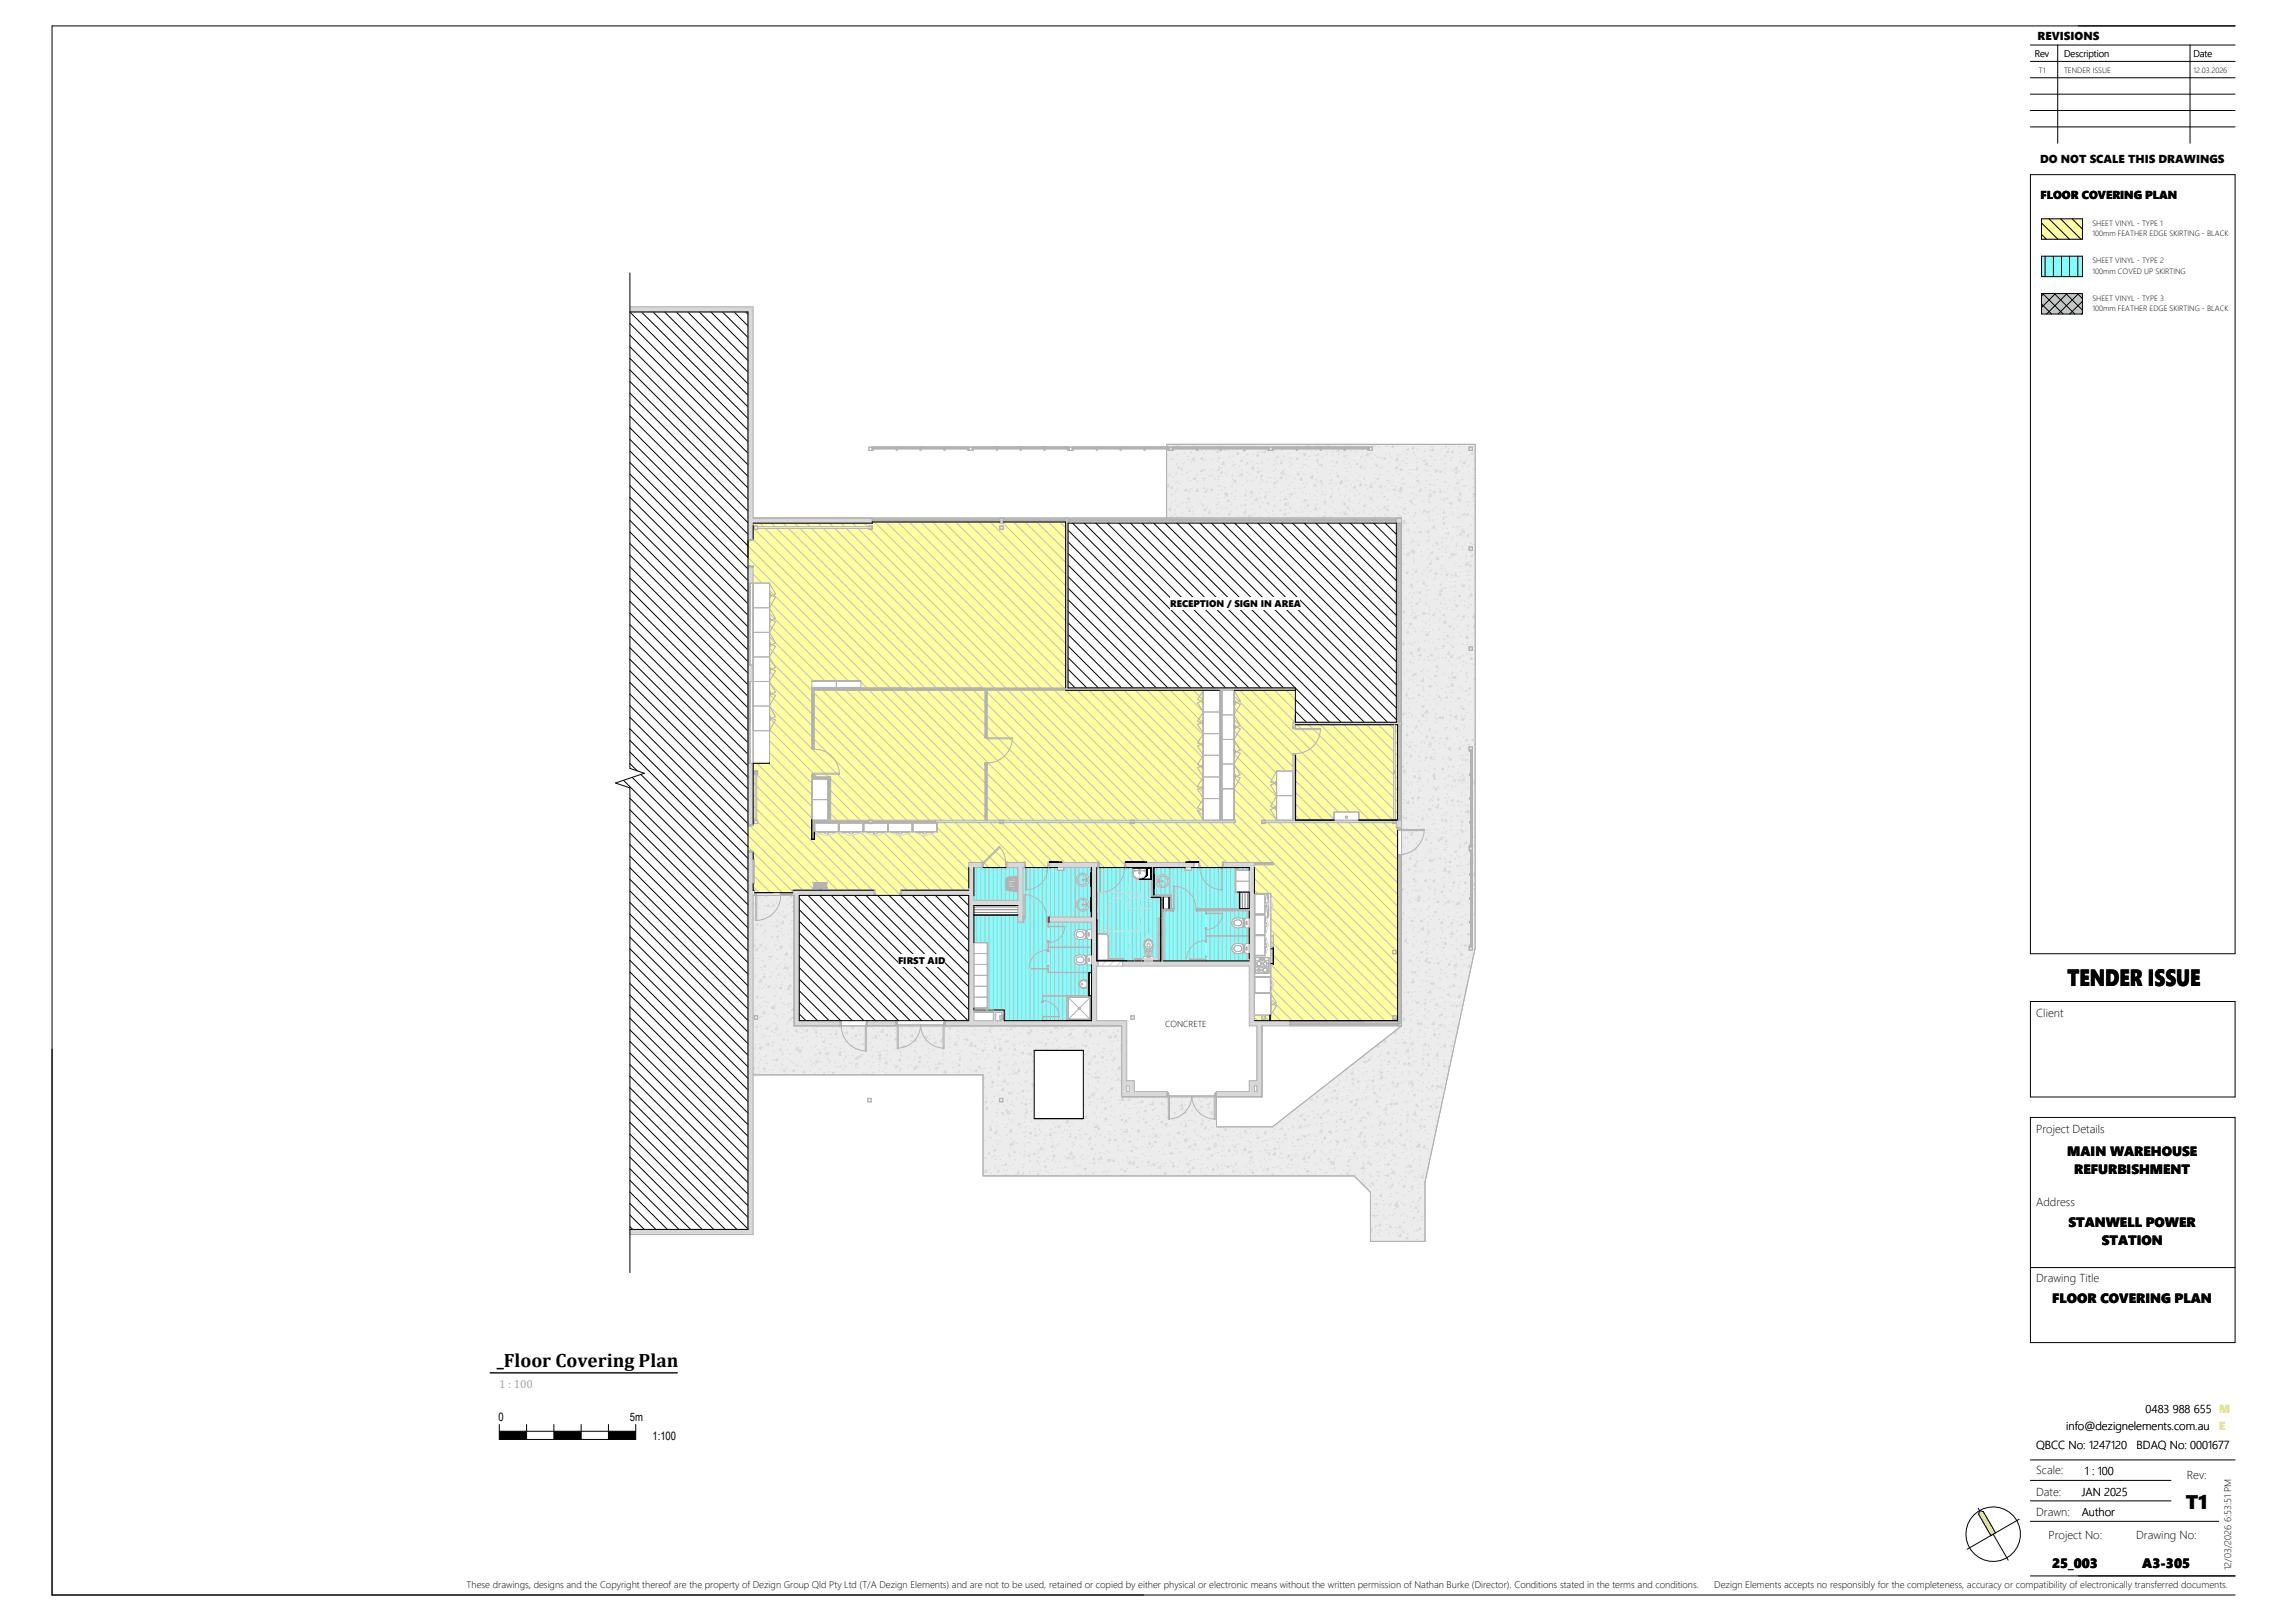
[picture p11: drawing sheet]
<svg xmlns="http://www.w3.org/2000/svg" width="841mm" height="594mm" viewBox="0 0 841 594" stroke-linecap="round" stroke-linejoin="round" font-family="sans-serif">
<defs><g id="words">
<text font-size="8.6" x="757.6" y="361.5">TENDER ISSUE</text>
<text font-size="7.2" x="800.9" y="552.8">T1</text>
<text font-size="7.1" x="182" y="500.9">_Floor Covering Plan</text>
<g font-size="4.9">
<text x="757.5" y="423.6">MAIN WAREHOUSE</text>
<text x="760.1" y="430.2">REFURBISHMENT</text>
<text x="758" y="449.6">STANWELL POWER</text>
<text x="770.2" y="456.2">STATION</text>
<text x="752.1" y="477.7">FLOOR COVERING PLAN</text>
<text x="752" y="574.4">25_003</text>
<text x="785.1" y="574.4">A3-305</text>
</g>
<g font-size="4.2">
<text x="746.7" y="14.8">REVISIONS</text>
<text x="747.6" y="59.6">DO NOT SCALE THIS DRAWINGS</text>
<text x="747.8" y="72.9">FLOOR COVERING PLAN</text>
<text x="746.1" y="372.7">Client</text>
<text x="746.1" y="415.2">Project Details</text>
<text x="746.1" y="442">Address</text>
<text x="746.1" y="469.9">Drawing Title</text>
<text x="182.6" y="520.7">0</text>
<text x="230.8" y="520.7">5m</text>
<text x="786.3" y="517.7">0483 988 655</text>
<text x="239.1" y="527.6">1:100</text>
<text x="757.2" y="524">info@dezignelements.com.au</text>
<text x="746.1" y="531.1">QBCC No: 1247120</text>
<text x="783" y="531.1">BDAQ No: 0001677</text>
<text x="746.1" y="540.3">Scale:</text>
<text x="764" y="540.4">1 : 100</text>
<text x="801.3" y="541.8">Rev:</text>
<text x="746.1" y="548.1">Date:</text>
<text x="762.8" y="548.1">JAN 2025</text>
<text x="746.1" y="555.4">Drawn:</text>
<text x="762.8" y="555.4">Author</text>
<text x="750.7" y="564">Project No:</text>
<text x="782.8" y="564">Drawing No:</text>
</g>
<text font-size="4.2" fill="#a3a3a3" x="182.9" y="508.7">1 : 100</text>
<g font-size="4.2" fill="#e2ec2d">
<text x="813.1" y="517.7">M</text>
<text x="813.3" y="524">E</text>
</g>
<g font-size="3.5">
<text x="745.6" y="20.9">Rev</text>
<text x="756.4" y="20.9">Description</text>
<text x="803.8" y="20.9">Date</text>
<text x="428.8" y="222.6">RECEPTION / SIGN IN AREA</text>
<text x="329.1" y="353.3">FIRST AID</text>
<text x="817.6" y="575.4" transform="rotate(-90 817.6 575.4)">12/03/2026 6:53:51 PM</text>
<text x="171" y="581.9">These drawings, designs and the Copyright thereof are the property of Dezign Group Qld Pty Ltd (T/A Dezign Elements) and are not to be used, retained or copied by either physical or electronic means without the written permission of Nathan Burke (Director). Conditions stated in the terms and conditions.</text>
<text x="628.2" y="581.9">Dezign Elements accepts no responsibly for the completeness, accuracy or compatibility of electronically transferred documents.</text>
</g>
<text font-size="3.2" x="426.9" y="376.4">CONCRETE</text>
<g font-size="2.8">
<text x="747.2" y="26.8">T1</text>
<text x="756.4" y="26.8">TENDER ISSUE</text>
<text x="803.8" y="26.8">12.03.2026</text>
<text x="766.8" y="82.7">SHEET VINYL - TYPE 1</text>
<text x="766.8" y="86.6">100mm FEATHER EDGE SKIRTING - BLACK</text>
<text x="766.8" y="96.4">SHEET VINYL - TYPE 2</text>
<text x="766.8" y="100.3">100mm COVED UP SKIRTING</text>
<text x="766.8" y="110.1">SHEET VINYL - TYPE 3</text>
<text x="766.8" y="114">100mm FEATHER EDGE SKIRTING - BLACK</text>
</g>
</g></defs>
<g fill="#d8d8d8">
<path d="M390.5 191.7h.9v61.3h-.9z"/>
<path d="M391.4 252.1h83.3v.9h-83.3z"/>
<path d="M355 317.9h1.9v56.1h-1.9z"/>
<path d="M457.8 316h1.9v59.9h-1.9z"/>
<path d="M373 317.9h1.9v20h-1.9z"/>
<path d="M356.9 329.9h16.1v1.9h-16.1z"/>
<path d="M400 317.9h1.9v56.1h-1.9z"/>
<path d="M364 370.1h.9v3.9h-.9z"/>
<path d="M364.9 370.1h2.2v.9h-2.2z"/>
<path d="M384.4 336h15.6v1.9h-15.6z"/>
<path d="M421.9 352.1h35.9v1.9h-35.9z"/>
<path d="M473.8 264.7h37.9v.9h-37.9z"/>
<path d="M459.7 374h12.9v1.9h-12.9z"/>
<path d="M274.1 312.2v140.2h1.9v-140.2zM274.1 279.7v22.5h1.9v-22.5zM274.1 243.7v6h1.9v-6zM274.1 207.7v6h1.9v-6zM274.1 114.3v83.4h1.9v-83.4z"/>
<path d="M511.7 189.8v1.9h1.9v-1.9zM276 189.8v1.9h43.6v-1.9zM390.5 189.8v1.9h.9v-1.9zM366.4 189.8v1.9h1.2v-1.9z"/>
<path d="M463.6 300.6v.9h46.8v-.9zM462.4 300.6v.9h1.2v-.9zM462.3 300.6l.1 .9zM511.6 300.6l.1 .9zM510.4 300.6v.9h1.2v-.9z"/>
<path d="M330.3 326.2v1.9h24.7v-1.9zM291.9 326.2v1.9h28.4v-1.9z"/>
<path d="M511.7 375v.9h1.9v-.9zM511.7 300.6v2.9h1.9v-2.9zM511.7 264.7v.9h1.9v-.9z"/>
<path d="M366.4 192.7v1.3h1.2v-1.3zM366.4 192.8h1.2v1.1h-1.2z"/>
<path d="M318.4 193.6v.4h1.2v-.4v.3h-1.2zM318.4 192.7v.3v-.2h1.2v.3v-.4z"/>
<path d="M276.4 192.7v1.3h1.2v-1.3zM276.4 192.8h1.2v1.1h-1.2z"/>
<path d="M318.4 301.6v.2h1.2v-.2zM318.4 300.6v.9v-.9h1.2v.9v-.9z"/>
<path d="M276 312l.1 .4zM276 302l.1 .4z"/>
<path d="M274.1 311.8v.4h1.9v-.4zM274.1 302.2v.4l.4 .1 1.5-.1v-.4z"/>
<path d="M367.1 370.1v2.1h.5v1.3h-.5v.5h.9v-3.9zM367.1 372.3v1.1h.5v-1.1z"/>
<path d="M448.3 316v1.9h9.5v-1.9zM412.5 316v1.9h25v-1.9zM384.4 316v1.9h18v-1.9zM368.9 316v1.9h6.5v-1.9zM355 316v1.9h4.9v-1.9z"/>
<path d="M510.4 372.2v1.3h1.2v-1.3zM510.4 372.3h1.2v1.1h-1.2z"/>
<path d="M510.4 348.3v1.2h1.2v-1.2zM510.4 348.3h1.2v1.2h-1.2z"/>
<path d="M415.6 300.6v.9h37.2v-.9zM342.8 300.6v.9h23.6v-.9zM367.6 300.6v.9h46.8v-.9zM366.4 300.6v.9h1.2v-.9zM414.4 300.6v.9h1.2v-.9z"/>
<path d="M330.1 326.1l.4 .1zM320.1 326.1l.4 .1z"/>
<path d="M329.9 326.2l-.1 1.5 .1 .4h.4v-1.9zM320.3 326.2v1.9h.4v-1.9z"/>
<path d="M328.3 374.5v1h.5v-1zM346 374.5v1h.4v-1z"/>
<path d="M473.8 276.6v24h.9v-24zM473.8 265.6v1h.9v-1z"/>
<path d="M276 207.5l.1 .4zM276 197.5l.1 .4z"/>
<path d="M274.1 207.3v.4h1.9v-.4zM274.1 197.7v.4l.4 .1 1.5-.1v-.4z"/>
<path d="M462.4 372.2v1.3h1.2v-1.3zM462.4 372.3h1.2v1.1h-1.2z"/>
</g>
<g fill="#b2b2b2">
<path d="M319.6 300.6h23.2v.9h-23.2z"/>
<path d="M297.5 300.6h20.9v.9h-20.9z"/>
<path d="M360 252.1v.9h30.5v-.9zM332.5 252.1v.9h3.5v-.9zM297.5 252.1v.9h11v-.9z"/>
<path d="M438.7 332.9v.9h19.1v-.9zM426.3 332.9v.9h3.4v-.9z"/>
</g>
<g fill="#fff">
<path d="M384.2 347l15.8 .2z"/>
<path d="M384.2 356.3l15.8 .1z"/>
<path d="M382 364.9l18 .1z"/>
<path d="M384 355.1l.2 1.3zM384 345.4l.2 2.7zM384 337.9l.2 1.5z"/>
</g>
<g fill="#d8d8d8">
<path d="M291 328.1h1.9v47.8h-1.9z"/>
<path d="M276.4 372.2v1.3h1.2v-1.3zM276.4 372.3h1.2v1.1h-1.2z"/>
<path d="M445.8 400v1.9h16.7v-1.9zM411 400v1.9h16.7v-1.9z"/>
<path d="M346.4 374v1.9h66.5v-1.9zM317.9 374v1.9h10.4v-1.9zM292.9 374v1.9h15v-1.9z"/>
<path d="M317.7 375.9l.4 .1zM307.7 375.9l.4 .1z"/>
<path d="M317.5 374l-.1 1.5 .1 .4h.4v-1.9zM307.9 374v1.9h.4v-1.9z"/>
</g>
<g fill="#b2b2b2">
<path d="M446.9 253h.9v47.6h-.9z"/>
<path d="M297.5 284.1v1.4h.9v-1.4zM297.5 272.5v1.6h.9v-1.6zM297.5 253v1.5h.9v-1.5z"/>
</g>
<g fill="#d8d8d8">
<path d="M276.4 282.5h1.2v1.2h-.3h.3v-1.2h-.6h-.6v1.2h.3h-.3z"/>
<path d="M276.4 300.6v1.2h1.2v-1.2zM276.4 300.6h1.2v1.2h-1.2z"/>
</g>
<path d="M360.9 280v20.6h.9v-20.6zM360.9 253v17h.9v-17z" fill="#b2b2b2"/>
<g fill="#fff">
<path d="M297.8 255l.1 17.1z"/>
<path d="M382 372.6l.1 1.4zM382 365l.1 1.6z"/>
</g>
<g fill="#d8d8d8">
<path d="M230.8 450.5h43.3v1.9h-43.3z"/>
<path d="M411 375.9h1.9v24.1h-1.9z"/>
<path d="M413.8 396h1.9v4h-1.9z"/>
<path d="M412.9 396h.9v1.9h-.9z"/>
<path d="M457.8 396h1.9v4h-1.9z"/>
<path d="M460.6 375.9h1.9v24.1h-1.9z"/>
<path d="M459.7 396h.9v1.9h-.9z"/>
<path d="M318 402.5v1.3h1.2v-1.3zM318 402.6h1.2v1.1h-1.2z"/>
<path d="M366.2 402.5v1.3h1.3v-1.3zM366.3 402.6h1.2v1.1h-1.2z"/>
<path d="M414.4 372.2v1.3h1.2v-1.3zM414.4 372.3h1.2v1.1h-1.2z"/>
<path d="M462.4 300.6v1.2h1.2v-1.2zM462.4 300.6h1.2v1.2h-1.2z"/>
</g>
<g fill="#fff">
<path d="M437.5 316h1.8v1.9h-1.8z"/>
<path d="M402.4 316l.1 1.9z"/>
</g>
<path d="M421.9 317.9h.9v10.9h-.9z" fill="#b2b2b2"/>
<path d="M411.4 352.1v1.9h10.5v-1.9zM401.9 352.1v1.9h.5v-1.9z" fill="#d8d8d8"/>
<g fill="#fff">
<path d="M442 342.9l15.8 .1z"/>
<path d="M441.8 351.6l.2 .5zM441.8 340.6l.2 4zM441.8 333.8l.2 .8z"/>
</g>
<g fill="#d8d8d8">
<path d="M366.4 300.6v1.2h1.2v-1.2zM366.4 300.6h1.2v1.2h-1.2z"/>
<path d="M414.4 300.6v1.2h1.2v-1.2zM414.4 300.6h1.2v1.2h-1.2z"/>
<path d="M366.4 372.2v1.3h1.2v-1.3zM366.4 372.3h1.2v1.1h-1.2z"/>
<path d="M510.4 300.6v1.2h1.2v-1.2zM510.4 300.6h1.2v1.2h-1.2z"/>
</g>
<path d="M383.9 336h.5v1.9h-.5z" fill="#fff"/>
<path d="M427.5 162.8v1l.8 .1v1h-.4v-.5h-.4v25.4h86.1v186.1l-47.3 37h-20.5v-11h-34.8v-26h-120v-47.8h-15v65.8h84.2v37h136l6 6v18h20v-21.8l18.4-85.8v-184.5zM379 384.9h18v25h-18zM366.2 402.5h1.3v1.3h-1.3zM366.3 402.6v1.1h1.2v-1.1zM276.4 372.2h1.2v1.3h-1.2zM276.4 372.3v1.1h1.2v-1.1zM538.3 273.7h1.3v74.5h-1.3l.2-1.7h.5v-8.3h-.5v-.4h.5v-8.4h-.5v-.4h.5v-8.3h-.5v-.4h.5v-8.4h-.5l-.2-.4 .2-1.6h.5v-8.4h-.5v-.4h.5v-8.3h-.5v-.4h.5v-8.3h-.5v-.4h.5v-8.4h-.5zM538.4 346.9v1.2h1.1v-1.2zM538.4 310.3v1.2h1.1v-1.2zM538.4 273.7v1.2h1.1v-1.2zM538.3 237.1h1.3v1.2h-1.3zM538.4 237.1v1.2h1.1v-1.2zM538.3 200.4h1.3v1.3h-1.3zM538.4 200.5v1.1h1.1v-1.1zM538.3 163.8h1.3v1.3h-1.3zM501.7 163.8h1.2v1.3h-1.2zM465 163.8h1.3v1.3h-1.3zM428.4 163.8h1.2v1.3h-1.2zM538.4 163.9v1.1h1.1v-1.1zM501.7 163.9v1.1h1.2v-1.1zM465.1 163.9v1.1h1.1v-1.1zM428.4 163.9v1.1h1.2v-1.1zM466.3 163.9l35-.1 .4 .1v1h-.4v-.5h-8.4v.5h-.4v-.5h-8.3v.5h-.4v-.5h-8.4v.5h-.4v-.5h-8.3v.5h-.4zM429.6 163.9l35-.1 .4 .1v1h-.4v-.5h-8.3v.5h-.4v-.5h-8.4v.5h-.4v-.5h-8.3v.5h-.4v-.5h-8.4v.5h-.4z" fill="#ececec"/>
<g fill="#d8d8d8">
<path d="M230.8 112.4h45.2v1.9h-45.2z"/>
<path d="M290.5 326.2v1.9h1.4v-1.9zM276 326.2v1.9h.5v-1.9z"/>
</g>
<g fill="#fff">
<path d="M320.1 190.7l11 .1z"/>
<path d="M355 190.7l10.9 .1z"/>
<path d="M343.3 190.7l11.2 .1z"/>
<path d="M368.1 190.7l10.7 .1z"/>
<path d="M390 190.3h.5v1h-.5z"/>
<path d="M367.6 190.3h.5v1h-.5z"/>
<path d="M365.9 190.3h.5v1h-.5z"/>
<path d="M378.8 190.3h.5v1h-.5z"/>
<path d="M319.6 190.3h.5v1h-.5z"/>
<path d="M331.1 190.3h.5v1h-.5z"/>
<path d="M342.8 190.3h.5v1h-.5z"/>
<path d="M354.5 190.3h.5v1h-.5z"/>
<path d="M473.1 374.9l12.6 .1z"/>
<path d="M499.6 374.9l12.5 .1z"/>
<path d="M512.1 374.5h.5v1h-.5z"/>
<path d="M472.6 374.5h.5v1h-.5z"/>
<path d="M485.7 374.5h.5v1h-.5z"/>
<path d="M499.1 374.5h.5v1h-.5z"/>
<path d="M512.6 359.8l.1 14.7z"/>
<path d="M512.6 344.5l.1 14.8z"/>
<path d="M512.1 374.5h1v.5h-1z"/>
<path d="M512.1 344h1v.5h-1z"/>
<path d="M512.1 359.3h1v.5h-1z"/>
<path d="M512.1 328.6h1v.5h-1z"/>
<path d="M512.6 289.1l.1 11z"/>
<path d="M512.1 265.6h1v.5h-1z"/>
<path d="M512.1 300.1h1v.5h-1z"/>
<path d="M512.6 266.1l.1 10.9z"/>
<path d="M512.1 277h1v.5h-1z"/>
<path d="M512.1 288.6h1v.5h-1z"/>
<path d="M512.6 313.7l.1 14.9z"/>
<path d="M512.1 313.2h1v.5h-1z"/>
</g>
<g fill="#d8d8d8">
<path d="M538.3 163.8v1.3h1.3v-1.3zM538.4 163.9h1.1v1.1h-1.1z"/>
<path d="M538.3 346.9v1.3h1.3v-1.3zM538.4 346.9h1.1v1.2h-1.1z"/>
<path d="M538.3 310.3v1.2h1.3v-1.2zM538.4 310.3h1.1v1.2h-1.1z"/>
<path d="M538.3 273.7v1.2h1.3v-1.2zM538.4 273.7h1.1v1.2h-1.1z"/>
<path d="M538.3 237.1v1.2h1.3v-1.2zM538.4 237.1h1.1v1.2h-1.1z"/>
<path d="M538.3 200.4v1.3h1.3v-1.3zM538.4 200.5h1.1v1.1h-1.1z"/>
<path d="M391.7 163.8v1.3h1.3v-1.3zM391.7 163.9h1.2v1.1h-1.2z"/>
<path d="M428.4 163.8v1.3h1.2v-1.3zM428.4 163.9h1.2v1.1h-1.2z"/>
<path d="M465 163.8v1.3h1.3v-1.3zM465.1 163.9h1.1v1.1h-1.1z"/>
<path d="M501.7 163.8v1.3h1.2v-1.3zM501.7 163.9h1.2v1.1h-1.2z"/>
<path d="M318.4 163.8v1.3h1.2v-1.3zM318.4 163.9h1.2v1.1h-1.2z"/>
<path d="M355 163.8v1.3h1.3v-1.3zM355.1 163.9h1.2v1.1h-1.2z"/>
</g>
<g fill="#fff">
<path d="M447.8 300.4l4.5 .2z"/>
<path d="M447.8 289l4.5 .1z"/>
<path d="M447.8 289.1l.1 11.3z"/>
</g>
<path d="M425.4 328.8h.9v23.3h-.9z" fill="#b2b2b2"/>
<path d="M402.4 352.1h9v1.9h-9z" fill="#fff"/>
<g fill="#b2b2b2">
<path d="M422.8 327.9h6.5v.9h-6.5z"/>
<path d="M428.4 328.8h.9v4.1h-.9z"/>
<path d="M303.5 284.6h.9v16h-.9z"/>
<path d="M298.4 284.6h5.1v.9h-5.1z"/>
<path d="M297.5 301.5h.9v6h-.9z"/>
</g>
<path d="M465.5 372.1l.2 1.9z" fill="#fff"/>
<path d="M459.7 316h7v.9h-7z" fill="#b2b2b2"/>
<g fill="#fff">
<path d="M459.7 357.8l5.9 .2z"/>
<path d="M459.8 327.4l5.8 .1z"/>
</g>
<path d="M512.6 192.2v13.8" fill="none" stroke="#d8d8d8" stroke-width=".37"/>
<g fill="#d8d8d8">
<path d="M512.1 264.2h1v.5h-1z"/>
<path d="M512.1 191.7h1v.5h-1z"/>
</g>
<path d="M496.9 190.8h14.3" fill="none" stroke="#d8d8d8" stroke-width=".37"/>
<g fill="#d8d8d8">
<path d="M391.4 190.3h.5v1h-.5z"/>
<path d="M511.2 190.3h.5v1h-.5z"/>
</g>
<path d="M406.7 190.8h14.5M436.8 190.8h14.5" fill="none" stroke="#d8d8d8" stroke-width=".37"/>
<path d="M421.7 190.7l14.6 .1z" fill="#d8d8d8"/>
<path d="M391.9 190.8h14.3" fill="none" stroke="#d8d8d8" stroke-width=".37"/>
<path d="M466.9 190.7l14.5 .1z" fill="#d8d8d8"/>
<path d="M451.8 190.8h14.6M481.9 190.8h14.5" fill="none" stroke="#d8d8d8" stroke-width=".37"/>
<g fill="#d8d8d8">
<path d="M496.4 190.3h.5v1h-.5z"/>
<path d="M481.4 190.3h.5v1h-.5z"/>
<path d="M466.4 190.3h.5v1h-.5z"/>
<path d="M451.3 190.3h.5v1h-.5z"/>
<path d="M436.3 190.3h.5v1h-.5z"/>
<path d="M421.2 190.3h.5v1h-.5z"/>
<path d="M406.2 190.3h.5v1h-.5z"/>
</g>
<path d="M512.6 206.5v14.1M512.6 221.1v14.1" fill="none" stroke="#d8d8d8" stroke-width=".37"/>
<g fill="#d8d8d8">
<path d="M512.1 206h1v.5h-1z"/>
<path d="M512.1 220.6h1v.5h-1z"/>
</g>
<path d="M512.6 235.7v14.1M512.6 250.3v13.9" fill="none" stroke="#d8d8d8" stroke-width=".37"/>
<g fill="#d8d8d8">
<path d="M512.1 235.2h1v.5h-1z"/>
<path d="M512.1 249.8h1v.5h-1z"/>
</g>
<path d="M230.8 114.3v167.3l5.3 1.8-10.5 3.5 5.2 1.8v161.8h43.3v-336.2zM292.9 328.1v45.9h62.1v-45.9zM391.4 191.7v60.4h83.3v12.6h37v-73z" fill="#fff"/>
<path d="M356.9 335.3v10.1h5v24.7h6.1v3.9h14v-1.4l.2 1.3h8.8v-8.9h-8.9l-.1 1.6v-1.7h17v-3.1h-.5a1.71 1.71 0 0 1-2.5 .1 1.71 1.71 0 0 1 0-2.5 2.19 2.19 0 0 1 2.5 .1h.5v-3.1h-15v-1.3l.2 1.2h15.8v-2.8h-1.4l-.2-.4h-.6v-2.7h.6l.2-.5h1.4v-2.7h-15.8l-.2 .9v-2.7l.2 1.6h15.8v-2.8h-1.4l-.2-.5h-.6v-2.6h.6l.2-.5h1.4v-2.7h-15.8l-.2 1.5v-1.4l-.5-.1-.1-1.5 .3-.5 16.3 .1-.2-2.1v-14l.2-2h-10.2v1h-2.3v-1h-12.6v18l.4 .1 .1 .4-.1 1.5h-2.3v-2.6zM382 366.7l.2 .2-.1 5.7zM356.9 369.4v.7h4.8v-.7h-.3v.6l-.2-.6zM384 348.1l.3 .3-.1 6.7zM394.1 350.5a3 3 0 0 1 3.7 0l-.1 2.5a2.45 2.45 0 0 1-2.5 .6 2.45 2.45 0 0 1-1.6-2.1zM422.8 317.9l.2 2.5-.1 7.5h6.4v5l.6-.1 .3 .5-.3 .6-3.6-.1v18.3h15.5v-.5l.2 .5h15.8v-2.7h-1.4l-.2-.5h-.6v-2.7h.6l.2-.4h1.4v-2.8h-15.8l-.2 1.6v-4l.2 2.3h15.8v-2.9h-1.4l-.2-.5h-.6v-2.6h.6l.2-.5h1.4v-2.6h-15.8l-.2 .8v-.8l-3.3 .1-.3-.3 .3-.8 15.8 .1v-6h-1.5v-9h-16.2v1h-2.3v-1zM401.9 317.9l.1 34.1h3.9v-.3h-3.6v-9.6h2.8l1 .6 .2 8.6 5.2-.1 .4 .3 .1 .5 3.6 .1 .3-.8 2.3-.1 .3 .4 .1 .5h.5l.1-1.5 1.4-.2v-.3l-.8-.5-.6-2.8a1.82 1.82 0 0 1 .6-2.2 1.82 1.82 0 0 1 2.3 .2 4.1 4.1 0 0 1 0 4l-.2 .8-.8 .5v.3l1.5 .2 .1 1.5h2.6v-15.4h-.8l.3-.4h.5v-7.4h-3.4v-11h-1.7l1.6 .1v4.3l-4.3-.1a2.61 2.61 0 0 1-2.6-3.3l.2-1zM415.9 351.6l.1 .5h2.2v-.5zM406.3 351.6v.4h5.3v-.3zM424.5 336.7h.3v14.9h-.4zM441.8 344.6l.3 .3-.1 6.7zM451.9 346.4a3 3 0 0 1 3.7-.1v2.5a2.42 2.42 0 0 1-2.6 .6 2.42 2.42 0 0 1-1.6-2zM384 339.4l.2 6-.2-.3zM394.1 341.2a3 3 0 0 1 3.7 0l-.1 2.5a2.45 2.45 0 0 1-2.5 .6 2.45 2.45 0 0 1-1.6-2.1zM451.9 337l.1-.2a3.2 3.2 0 0 1 3.6 .2v2.4a2.41 2.41 0 0 1-2.6 .7 2.41 2.41 0 0 1-1.6-2.1zM441.8 334.6l.2 6-.2-.3zM356.9 317.9v12h16.1v-3.1l-1.6-.1a3.2 3.2 0 0 1-2.5-.7l-.3-.6v-2.9l.3-.8a4.6 4.6 0 0 1 3.1-.6h1v-3.2zM369.2 325.5l.3 .3zM369.4 325.6l.9 .1zM371.5 324l.5 .2zM371.6 323.7l-.1 .1h.5l-.1-.2zM369.3 322.1l-.1 .2 .3-.3zM369.5 322.2h.5zM371.8 321.6l.3-.1zM453.4 317.9v1h4.4v-1zM452.9 317.9v1h.4v-1z" fill="#80ffff"/>
<path d="M276 191.7l.1 6.2-2 .2v9.2l2 .2-.1 6.2h6v66h-6l.1 22.7-2 .2v9.2l2 .2 .1 11.8h-.2v2.4h.5v.9h14v-.9l30-.1 .2 2h9.2l.2-2 24.9 .1v-10.2l5.2-.1 .2 .5-.1 1.5h8.3l-.1-1.5 .2-.5h6.9l.2 2h8.2v-1.9l.6-.1h18.1l.2 2h9.2v-1.9l.6-.1h26.4l.6 .1v1.9h8.2l.2-2 18.6 .1v.9h-7v10.5l6 .1v44.5h-.2v1.9l-.2-1.9h-5.6v2h5.8v-1.9l.2 1.9h46.4v-70.5h-.4v-2l-.1 .3h-1.2v-.3h-46.8v.3h-1.2l-.1-.3v-.9h5.5v-18h6l-.1-6.2 .3-.3 .8 .3v24.1h14.1v-2.9h9v2.9h12.9l-.1-17.3 .4-.3 .2 .3-.1 17.3 .9 .1v-35h-.8v17.1l-.4 .2-.2-.2v-17.1h-36l.1 1.2-.8 .3-.3-.3 .1-2.1h.9v-11.7h-22.4v47.6h.5v.9h-37.2v.3h-1.2v-.3h-46.8v.3h-1.2v-.3h-23v3.5h-44.9v2.6h-1.1v-23.7l.3-.3a.66 .66 0 0 1 .7 .3 .66 .66 0 0 1 0 .7h6v16h56.5l-.1-20.8 .3-.3 .8 .3-.1 20.8h79.1v-47.6h-79.1l.1 17.2-.8 .3-.3-.3 .1-17.2h-62.5l.1 21.3-.8 .3-.3-.3 .1-24.7h18v2.5h75v-60.8h-22.9v.4h-1.2v-.4h-46.8v.4zM510.4 372.2h1.2v1.3h-1.2zM462.4 372.2h1.2v1.3h-1.2zM510.4 372.3v1.1h1.2v-1.1zM462.4 372.3v1.1h1.2v-1.1zM465.8 368.4l.2 .2zM465.8 367.4l.2 .2zM510.4 348.3h1.2v1.2h-1.2zM510.4 348.3v1.2h1.2v-1.2zM298.4 323.5l4.5-.1-1.4 .1 .1 .2 1.2 .1 .1 .7-.2 .8 .2 .1-2.1 .1 .2 .2-.4 .4-.3-.6h-1.9l.1-.6-.3-.4 .2-.8h1.2l.1-.2zM300.7 325.7l.1 .2zM339.3 305.1l.2 .2zM338.3 305.1l.2 .2zM329.3 305.1l.2 .2zM330.3 305.1l.2 .2zM320.3 305.1l.2 .2zM321.3 305.1l.2 .2zM311.3 305.1l.2 .2zM312.3 305.1l.2 .2zM302.3 305.1l.2 .2zM303.3 305.1l.2 .2zM276.4 300.6h1.2v1.2h-1.2zM510.4 301.5v.3h1.2v-.3zM462.4 301.5v.3h1.2v-.3zM414.4 301.5v.3h1.2v-.3zM366.4 301.5v.3h1.2v-.3zM276.4 300.6v1.2h1.2v-1.2zM318.4 300.6v.9h1.2v-.9zM297.5 300.5l6 .1zM276.4 282.5h1.2v1.2h-.3v16.6l-.2 .2-.4-.3v-16.5h-.3zM440.6 297l.2 .2zM467.5 296.5l.2 .2zM440.6 296l.2 .2zM467.5 295.5l.2 .2zM440.6 289.1l.2 .2zM440.6 288.1l.2 .2zM467.5 287.5l.2 .2zM467.5 286.5l.2 .2zM452.4 284.9l.2 .1zM452.4 283.9l.2 .1zM276.4 282.5v1.2h.3l.1-1.2zM277.2 282.5l.1 1.2h.3v-1.2zM440.6 281.2l.2 .1zM440.6 280.2l.2 .1zM452.4 275.9l.2 .1zM452.4 274.9l.2 .1zM440.6 273.2l.2 .2zM440.6 272.2l.2 .2zM452.4 266.9l.2 .1zM452.4 265.9l.2 .1zM440.6 265.3l.2 .2zM440.6 264.3l.2 .2zM282.1 263.6l.2 .2zM282.1 262.6l.2 .2zM452.4 257.9l.2 .1zM440.6 257.4l.2 .1zM452.4 256.9l.2 .1zM440.6 256.4l.2 .1zM282.1 254.6l.2 .2zM282.1 253.6l.2 .2zM282.1 245.6l.2 .2zM282.1 244.6l.2 .2zM282.1 236.6l.2 .2zM282.1 235.6l.2 .2zM282.1 227.6l.2 .2zM282.1 226.6l.2 .2zM282.1 218.6l.2 .2zM282.1 217.6l.2 .2zM366.4 192.7h1.2v1.3h-1.2zM277.7 193.3l.5-.3h40.2v-.3h1.2l.1 .7-.1 .6h-1.2v-.4h-40.2zM276.4 192.7h1.2v1.3h-1.2zM366.4 192.8v1.1h1.2v-1.1zM318.4 193.6v.3h1.2v-.3zM276.4 192.8v1.1h1.2v-1.1zM318.4 192.8v.2l1.2 .1v-.3z" fill="#ffff9f"/>
<g fill="#fff">
<path d="M384.6 315.9l4.5 .1z"/>
<path d="M434.6 315.9l4.5 .1z"/>
<path d="M412.7 315.9l7.5 .1z"/>
<path d="M399.8 319.9l.1 5z"/>
<path d="M399.8 328.9l.1 5z"/>
<path d="M422.9 320.4l.1 5z"/>
<path d="M356.9 331.8h16.1v3.5h-16.1z"/>
</g>
<path d="M356.9 370.1h7.1v.9h-7.1z" fill="#b2b2b2"/>
<g fill="#fff">
<path d="M361.7 369.4l.2 .7z"/>
<path d="M415.1 317.9l5 .2z"/>
<path d="M454.3 326.9h3.5v6h-3.5z"/>
<path d="M512.1 303.5h1v.5h-1z"/>
</g>
<g fill="none" stroke="#b2b2b2" stroke-width=".37">
<path d="M230.8 112.4h45.2v77.4h237.6v186.1M230.8 114.3h43.3v75.5M318.4 163.8h1.2v1.3h-1.2zM320.1 163.9h-1.7v1.1h1.2M320.1 164.4h8.3M320.1 164.3h8.3M328.4 163.9h.4M328.8 164.4h8.3M328.8 164.3h8.3M337.1 163.9h.4M337.5 164.4h8.4M337.5 164.3h8.4"/>
<path d="M345.9 163.9h.4M346.3 164.4h8.3M346.3 164.3h8.3M354.6 163.9h2.1M355 163.9v1h-.4v-1.1h-8.3v1.1h-.4v-1.1h-8.4v1.1h-.4v-1.1h-8.3v1.1h-.4v-1.1h-8.3v1.1h-.4M355 163.8h1.3v1.3h-1.3zM355.1 165h1.2M356.7 164.4h8.4M356.7 164.3h8.4M365.1 163.9h.4M365.5 164.4h8.3M365.5 164.3h8.3"/>
<path d="M373.8 163.9h.4M374.2 164.4h8.3M374.2 164.3h8.3M382.5 163.9h.4M382.9 164.4h8.4M382.9 164.3h8.4M391.3 163.9h2.1M391.7 163.9v1h-.4v-1.1h-8.4v1.1h-.4v-1.1h-8.3v1.1h-.4v-1.1h-8.3v1.1h-.4v-1.1h-8.4v1.1h-.4M391.7 163.8h1.3v1.3h-1.3zM391.7 165h1.2M393 163.9v1h.4v-1.1h8.3v1.1h.4v-1.1h8.4v1.1h.4v-1.1h8.3v1.1h.4v-1.1h8.3v1.1h.4M393.4 164.4h8.3"/>
<path d="M393.4 164.3h8.3M401.7 163.9h.4M402.1 164.4h8.4M402.1 164.3h8.4M410.5 163.9h.4M410.9 164.4h8.3M410.9 164.3h8.3M419.2 163.9h.4M419.6 164.4h8.3M419.6 164.3h8.3M427.5 163.8v-1h113.1v184.5l-18.4 85.8v21.8h-20v-18l-6-6h-136v-37h-84.2M427.5 164.4v25.4"/>
<path d="M427.9 163.9h2.1M428.4 163.8h1.2v1.3h-1.2zM428.4 165h1.2M429.6 163.9v1h.4v-1.1h8.4v1.1h.4v-1.1h8.3v1.1h.4v-1.1h8.4v1.1h.4v-1.1h8.3v1.1h.4M430 164.4h8.4M430 164.3h8.4M438.4 163.9h.4M438.8 164.4h8.3M438.8 164.3h8.3M447.1 163.9h.4M447.5 164.4h8.4M447.5 164.3h8.4"/>
<path d="M455.9 163.9h.4M456.3 164.4h8.3M456.3 164.3h8.3M464.6 163.9h2.1M465 163.8h1.3v1.3h-1.3zM466.2 163.9v1.1h-1.1M466.3 164.9h.4v-1.1h8.3v1.1h.4v-1.1h8.4v1.1h.4v-1.1h8.3v1.1h.4v-1.1h8.4v1.1h.4M466.7 164.4h8.3M466.7 164.3h8.3M475 163.9h.4M475.4 164.4h8.4M475.4 164.3h8.4"/>
<path d="M483.8 163.9h.4M484.2 164.4h8.3M484.2 164.3h8.3M492.5 163.9h.4M492.9 164.4h8.4M492.9 164.3h8.4M501.7 163.8h1.2v1.3h-1.2zM501.7 163.9v1.1h1.2v-1.1h-1.6M538.3 163.8h1.3v1.3h-1.3zM538.4 163.9h1.1v1.1h-1.1zM274.1 191.7v6h1.9M274.1 198.1v.4"/>
<path d="M276 197.5v.4M276.4 192.7h1.2v1.3h-1.2zM277.6 192.8v1.1M277.7 193.6h41.9M277.7 193h41.9M318.4 193v-.3h1.2v.4M318.4 192.8v.2M318.4 193.6v.3M319.6 193v.6M319.6 189.8v1.9h-43.6v6.4h-1.9M319.6 193.6v.4h-1.2v-.4M319.6 190.3h46.8"/>
<path d="M319.6 191.3h46.8M319.7 190.3l-.1 .1M320.1 190.8h11M320.1 190.7h11M320.1 190.3v1M331.1 190.3v1M331.6 190.8h11.2M331.6 190.7h11.2M331.6 190.3v1M342.8 190.3v1M343.3 190.8h11.2M343.3 190.7h11.2"/>
<path d="M343.3 190.3v1M354.5 190.3v1M355 191l-.3 .3M355 190.3v1M355 190.8h10.9M355 190.7h10.9M365.9 190.3v1M366.2 190.3l-.3 .3M366.4 189.8v1.9h1.2v-1.9M366.4 192.7h1.2v1.3h-1.2zM366.4 192.8v1.1M367.6 190.3h22.9"/>
<path d="M367.6 191.3h22.9M368.1 190.8h10.7M368.1 190.7h10.7M368.1 190.3v1M378.8 190.3v1M379.3 190.8h10.7M379.3 190.7h10.7M379.3 190.3v1M390 190.3v1M390 190.3h.1M390.5 189.8v63.2M391.4 189.8v62.3h83.3v.9h-112.9v17.8h9.2v-.4"/>
<path d="M391.4 190.3h120.3M391.4 191.3h120.3M391.9 190.8h14.3M391.9 190.7h14.3M391.9 190.3v1M406.2 190.3v1M406.7 190.8h14.5M406.7 190.7h14.5M406.7 190.3v1M421.2 190.3v1M421.7 190.8h14.6M421.7 190.7h14.6"/>
<path d="M421.7 190.3v1M436.3 190.3v1M436.8 190.8h14.5M436.8 190.7h14.5M436.8 190.3v1M451.3 190.3v1M451.8 190.8h14.6M451.8 190.7h14.6M451.8 190.3v1M466.4 190.3v1M466.9 190.8h14.5M466.9 190.7h14.5"/>
<path d="M466.9 190.3v1M481.4 190.3v1M481.9 190.8h14.5M481.9 190.7h14.5M481.9 190.3v1M496.4 190.3v1M496.9 190.8h14.3M496.9 190.7h14.3M496.9 190.3v1M511.2 190.3v1M511.7 189.8v1.9h1.9M512.1 192.2h1"/>
<path d="M512.6 192.2v13.8M512.7 192.2v13.8M274.1 207.3h1.9v95.3h-1.9M274.1 213.7h7.9v66h-7.9M274.3 214h.6M274.3 213.7v30M274.7 214.3h.1M274.7 214v14.9M274.8 214v14.9h-.4M274.9 213.7v30M276 207.7h-1.9v74.9M276 207.5v.4"/>
<path d="M282 213.9l2.2 3.7-2.2 .6 2.2 .6-2.2 3.8M282 218.7h.1M282.1 217.8h.1M282.1 217.6h.1M282.1 218.8h.1M282.1 218.6h.1M282.1 217.7h.1M282.1 217.6v.2M282.1 218.6v.2M282.1 217.8h.2M282.1 217.6h.2M282.1 218.8h.2"/>
<path d="M282.1 218.6h.2M282.3 217.6v.2M282.3 218.6v.2M512.1 206h1M512.1 206.5h1M512.6 206.5v14.1M512.7 206.5v14.1M538.3 200.4h1.3v1.3h-1.3zM538.4 200.5v1.1h1.1v-1.1M274.6 228.6v14.8M274.8 228.6h-.4v14.8M276 231.7h6"/>
<path d="M276 222.7h6M282 235.7v.1M282 231.9l2.2 3.7-2.2 .6 2.2 .6-2.2 3.8M282 226.7h.1M282 222.9l2.2 3.7-2.2 .6 2.2 .6-2.2 3.8M282 235.6h.1M282 235.8h.1M282 235.7h.1M282 236.7h.1M282 226.6h.1M282 227.7h.1M282 235.6v.2"/>
<path d="M282 226.6l.1 .2M282.1 235.8h.1M282.1 235.6h.1M282.1 236.8h.1M282.1 236.6h.1M282.1 226.8h.1M282.1 226.6h.1M282.1 227.8h.1M282.1 227.6h.1M282.1 226.6v.2M282.1 227.6v.2M282.1 235.6v.2"/>
<path d="M282.1 236.6v.2M282.1 235.8h.2M282.1 235.6h.2M282.1 236.8h.2M282.1 236.6h.2M282.1 226.8h.2M282.1 226.6h.2M282.1 227.8h.2M282.1 227.6h.2M282.1 227.6l-.1 .1M282.3 226.6v.2M282.3 227.6v.2"/>
<path d="M282.3 235.6v.2M282.3 236.6v.2M512.1 235.7h1M512.1 235.2h1M512.1 221.1h1M512.1 220.6h1M512.6 221.1v14.1M512.6 235.7v14.1M512.7 221.1v14.1M512.7 235.7v14.1M538.3 237.1h1.3v1.2h-1.3zM538.4 237.1v1.2"/>
<path d="M539.5 237.1v1.2M274.1 243.7h1.9M274.1 249.7h7.9M274.3 243.4h.6M274.3 249.7v30M274.3 250h.6M274.4 243.1h.2M274.7 250v14.9M274.7 250.3h.1M274.8 250v14.9h-.4M274.9 249.7v30M276 258.7h6"/>
<path d="M276 240.7h6M282 249.9l2.2 3.7-2.2 .6 2.2 .6-2.2 3.8M282 240.9l2.2 3.7-2.2 .6 2.2 .6-2.2 3.8M282 258.9l2.2 3.7-2.2 .6 2.2 .6-2.2 3.8M282 254.7l.1 .1M282 254.7h.1M282 244.8h.1M282 245.7h.1M282.1 253.8h.1M282.1 253.6h.1M282.1 254.8h.1M282.1 254.6h.1"/>
<path d="M282.1 253.7h.1M282.1 244.8h.1M282.1 244.6h.1M282.1 245.8h.1M282.1 245.6h.1M282.1 244.7l-.1 .1M282.1 244.6v.2M282.1 245.6v.2M282.1 253.6v.2M282.1 254.6v.2M282.1 253.8h.2M282.1 253.6h.2"/>
<path d="M282.1 254.8h.2M282.1 254.6h.2M282.1 244.8h.2M282.1 244.6h.2M282.1 245.8h.2M282.1 245.6h.2M282.1 244.6l-.1 .2M282.3 244.6v.2M282.3 245.6v.2M282.3 253.6v.2M282.3 254.6v.2M297.5 252.1h93"/>
<path d="M297.5 254.5h.9M297.5 251.9h18M297.5 254.5v18M297.5 254.8h.7M297.8 255h.3M297.8 254.8v17.5M297.8 255.7h.1M297.8 256.7h.1M297.8 257.7h.1M297.8 258.7h.1M297.8 259.7h.1M297.8 255v17.1"/>
<path d="M297.9 255v17.1M298.1 254.8v17.5M298.2 254.5v18M306.5 249.6v2.5M308.5 252.1v.9M308.5 252.3h24M308.7 252.3v.6M308.7 252.7h23.5M308.9 252.6h23.2M308.9 252.3v.4M315.5 252.1v-2.5h-18v24.9h.9v-21.5h62.5v17.3l10.1 .1M332.1 252.3v.4"/>
<path d="M332.2 252.3v.6M332.5 252.1v.9M336 252.1v.9M336 252.3h24M336.2 252.7h23.5M336.2 252.3v.6M336.4 252.6h23.2M336.4 252.3v.4M359.6 252.3v.4M359.7 252.3v.6M360 252.1v.9M440.8 257.3h.1"/>
<path d="M440.8 257.5h.1M440.8 256.3h.1M440.8 256.5h.1M440.7 257.5h.1M440.7 256.5h.1M440.8 257.3l-.2 .2h.2M440.8 256.3l-.2 .2h.2M440.8 257.4v.1M440.8 256.3v.2M440.8 257.3v.2M440.8 256.4h.1M440.9 257.3v.2"/>
<path d="M440.9 253.1l-2.1 3.2 2.1 .6-2.1 .6 2.1 3.2M440.9 253v47.6M446.9 253v47.6M447.8 253v47.6M452.3 256.9h.1M452.3 253.1l2.2 3.8-2.2 .6 2.2 .6-2.2 3.7M452.3 257.9h.1M452.3 253v47.6M452.3 256.9l.1 .2M452.4 257.1h.1M452.4 256.9h.1M452.4 258.1h.1"/>
<path d="M452.4 257.9h.1M452.4 256.9v.2M452.4 257.9v.2M452.4 257.1h.2M452.4 256.9h.2M452.4 258.1h.2M452.4 257.9h.2M452.6 256.9v.1M452.6 257.9v.1M512.1 250.3h1M512.1 249.8h1M512.6 250.3v13.9"/>
<path d="M512.7 250.3v13.9M274.3 279.4h.6M274.4 279.1h.2M274.6 264.6v14.8M274.8 264.6h-.4v14.8M276 267.7h6M282 262.7h.1M282 262.6h.1M282 263.7h.1M282 262.6l.1 .2M282.1 262.8h.1M282.1 262.6h.1"/>
<path d="M282.1 263.8h.1M282.1 263.6h.1M282.1 262.6v.2M282.1 263.6v.2M282.1 262.8h.2M282.1 262.6h.2M282.1 263.8h.2M282.1 263.6h.2M282.1 263.6l-.1 .1M282.3 262.6v.2M282.3 263.6v.2M297.5 272.5h.9"/>
<path d="M297.5 274.1h.9M297.5 273.9v.4M297.5 272.3h.7M297.8 272.1h.3M297.8 260.7h.1M297.8 261.7h.1M297.8 262.7h.1M297.8 263.7h.1M297.8 264.7h.1M297.8 265.7h.1M297.8 266.7h.1M297.8 267.7h.1"/>
<path d="M297.8 268.7h.1M297.8 269.7h.1M297.8 270.7h.1M297.8 271.7h.1M298.4 274.5a9.2 9.2 0 0 1 9.2 9.2M298.4 273.9v.4M360.9 269.8v.4M360.9 279.8v.4M360.9 280h.9M360.9 270h.9M361.8 279.6v21M361.8 269.8v.4"/>
<path d="M361.8 279.6h-.9v21M361.8 279.8v.4M371 270.4a9.2 9.2 0 0 1-9.2 9.2M440.6 272.2l.2 .2M440.6 272.2h.2M440.6 265.5h.2M440.6 264.5h.2M440.8 273.2h.1M440.8 273.4h.1M440.8 272.2h.1M440.8 272.4h.1M440.8 265.3h.1"/>
<path d="M440.8 265.5h.1M440.8 264.3h.1M440.8 264.5h.1M440.7 273.4h.1M440.7 272.4h.1M440.8 273.2l-.2 .2h.2M440.8 272.2l.1 .1M440.8 265.3l-.2 .1M440.8 265.3v.2M440.8 264.3l-.2 .1M440.8 273.3v.1M440.8 264.3v.2"/>
<path d="M440.8 272.2v.2M440.8 273.2v.2M440.9 273.2v.2M440.9 265.3v.2M440.9 276.9l-2.1 3.2 2.1 .6-2.1 .6 2.1 3.2M440.9 269l-2.1 3.2 2.1 .6-2.1 .6 2.1 3.2M440.9 264.4l-.1 .1M440.9 261.1l-2.1 3.2 2.1 .6-2.1 .6 2.1 3.2M440.9 276.8h6M440.9 272.3l-.1 .1M440.9 268.8h6M440.9 260.9h6"/>
<path d="M447.8 280h4.5M447.8 262h4.5M447.8 271h4.5M452.3 262.1l2.2 3.8-2.2 .6 2.2 .6-2.2 3.7M452.3 271.1l2.2 3.8-2.2 .6 2.2 .6-2.2 3.7M452.3 266.1h.1M452.3 266.9h.1M452.3 276l.1 .1M452.3 275.9h.1M452.4 266.1h.1M452.4 265.9h.1M452.4 267.1h.1"/>
<path d="M452.4 266.9h.1M452.4 265.9l-.1 .1M452.4 275.1h.1M452.4 274.9h.1M452.4 276.1h.1M452.4 275.9h.1M452.4 274.9v.1M452.4 265.9v.2M452.4 266.9v.2M452.4 274.9v.2M452.4 275.9v.2M452.4 266.1h.2"/>
<path d="M452.4 265.9h.2M452.4 267.1h.2M452.4 266.9h.2M452.4 265.9l-.1 .2M452.4 276.1h.2M452.6 265.9v.1M452.6 266.9v.1M452.6 274.9v.1M452.6 275.9v.1M473.8 266.6h.9M473.8 276.6h.9M473.8 266.4v.4"/>
<path d="M473.8 276.4v.4M474.7 276.2v24.4h38.9M474.7 276.2h-.9v24.4h-11.5v.9h49.4M474.7 266.4v.4M474.7 276.4v.4M483.9 267a9.2 9.2 0 0 1-9.2 9.2M510.7 265.6v17.1M511.3 265.6v17.1M512.1 264.7v-73h1v73M512.1 265.6v35M512.1 266.1h1M512.1 277h1"/>
<path d="M512.1 277.5h1M512.1 264.2h1M512.3 265.6l-.2 .1M512.6 266.7h.1M512.6 267.7h.1M512.6 268.7h.1M512.6 269.7h.1M512.6 270.7h.1M512.6 271.7h.1M512.6 272.7h.1M512.6 273.7h.1M512.6 274.7h.1"/>
<path d="M512.6 275.7h.1M512.6 276.7h.1M512.6 266.1v10.9M512.6 277.5v11.1M512.7 266.1v10.9M512.7 277.5v11.1M513 277l-.5 .5M513.1 265.6v35M513.6 264.7h-39.8l.2 2.4 9.9-.1M513.6 265.6h-38.9v1.8h9.2v-.4M538.3 273.7h1.3v1.2h-1.3zM538.5 274.9v.4h1.1v8.4h-1.1v.4h1.1v8.3h-1.1v.4h1.1v8.3h-1.1v.4h1.1v8.4h-1.1v.4"/>
<path d="M539 275.3v8.4M539.1 275.3v8.4M539.5 274.9h-1.1v-1.2h1.1v1.6M274.1 283.5v19.5M276.4 283.7h.3M276.4 282.5h.5M276.7 282.7l.3-.2 .3 .2M276.7 282.7l.3 .3 .3-.3M276.7 282.7v17.5l.3 .3 .3-.3v-17.5M276.7 283.7h-.3v-1.2h1.2v1.2h-.3M277.2 282.5h.4v1.2h-.3M297.5 285.5h6v15.1h-6"/>
<path d="M297.5 283.7h10.1v-.4h-9.2v1.3h6v16h148.4v.9h-154.4v6h-.9zM297.5 284.1h.9M297.5 283.9v.4M297.5 293h6M298.4 283.9v.4M303.3 285.5v15M440.6 288.1v.1M440.6 289.1v.1M440.6 289.1h.2M440.6 289.3h.2M440.6 288.1h.2M440.6 288.3h.2"/>
<path d="M440.8 297h.1M440.8 297.2h.1M440.8 296h.1M440.8 296.2h.1M440.8 289.1h.1M440.8 289.3h.1M440.8 288.1h.1M440.8 288.3h.1M440.8 281.1h.1M440.8 281.3h.1M440.8 280.1h.1M440.8 280.3h.1"/>
<path d="M440.7 297.2h.1M440.7 296.2h.1M440.7 281.3h.1M440.7 280.3h.1M440.8 297l-.2 .2h.2M440.8 296l-.2 .2h.2M440.8 297v.2M440.8 289.1v.2M440.8 281.1l-.2 .2h.2M440.8 280.1l-.2 .2h.2M440.8 281.1v.2M440.8 280.1v.2"/>
<path d="M440.8 288.1v.2M440.8 296v.2M440.8 297.1h.1M440.8 296.1h.1M440.8 280.2h.1M440.9 297v.2M440.9 289.1v.2M440.9 281.1v.2M440.9 292.8l-2.1 3.2 2.1 .6-2.1 .6 2.1 3.2M440.9 288.2l-.1 .1M440.9 284.9l-2.1 3.2 2.1 .6-2.1 .6 2.1 3.2M440.9 292.6h6"/>
<path d="M440.9 284.7h6M447.8 289h4.5M447.9 293.1h-.1M447.9 297.3l-.1 .1M452.3 283.9l.1 .1M452.3 280.1l2.2 3.8-2.2 .6 2.2 .6-2.2 3.7M452.3 283.9h.1M452.3 289.1h-4.4v11.3h4.4M452.3 285h.1M452.3 284.9h.1M452.3 283.9l.1 .2M452.4 284.1h.1"/>
<path d="M452.4 283.9h.1M452.4 285.1h.1M452.4 284.9h.1M452.4 283.9v.2M452.4 284.9v.2M452.4 283.9h.2M452.6 283.9v.1M452.6 284.9v.1M467.5 286.5v.1M467.5 287.5v.1M467.5 295.5v.1M467.5 296.5v.1"/>
<path d="M467.5 296.5h.2M467.5 296.7h.2M467.7 295.5h.1M467.5 295.7h.2M467.5 287.5h.2M467.5 287.7h.2M467.5 286.5h.2M467.5 286.7h.2M467.7 296.5h.1M467.7 296.7h.1M467.7 295.7h.1M467.7 287.5h.1"/>
<path d="M467.7 287.7h.1M467.7 286.5h.1M467.7 286.7h.1M467.6 296.6h.1M467.6 295.6h.1M467.6 287.6h.1M467.6 286.6h.1M467.7 296.5l.1 .2M467.7 296.5l.1 .1M467.7 286.5v.2M467.7 287.5v.2M467.7 295.5v.2"/>
<path d="M467.7 296.5v.2M467.8 287.5l-.1 .2M467.8 291.7l-2.2 3.8 2.2 .6-2.2 .6 2.2 3.7M467.8 287.5h-.1M467.8 282.7l-2.2 3.8 2.2 .6-2.2 .6 2.2 3.7M467.8 296.6l-.1 .1M467.8 295.6l-.1 .1M467.8 291.6h6M473.8 282.6h-6v18M493 299.5l.4 .4 .4-.4M493 299.5l.4-.4 .4 .4M510.7 283.2l.2-.3 .4 .3"/>
<path d="M510.7 283.2l.2 .2 .4-.2M510.7 282.7l.2-.3 .4 .3M510.7 282.7l.2 .2 .4-.2M510.7 283.2v17.3M511.3 283.2v17.3M512.1 289.1h1M512.1 288.6h1M512.6 289.7h.1M512.6 290.7h.1M512.6 291.7h.1M512.6 292.7h.1M512.6 293.7h.1"/>
<path d="M512.6 294.7h.1M512.6 295.7h.1M512.6 296.7h.1M512.6 297.7h.1M512.6 298.7h.1M512.6 299.7h.1M512.6 289.1v11M512.7 289.1v11M539 284.1v8.3M539 292.8v8.3M539.1 284.1v8.3M539.1 292.8v8.3"/>
<path d="M539.5 283.7v.4M539.5 292.4v.4M274.1 311.8h1.9v14.4h.5v1.9M274.1 302.2h1.9M276 312.2h-1.9v138.3h-43.3M276 302v.4M276 312v.4M276 314.8h.2v9h-.2M276.4 300.6h1.2v1.2h-1.2zM277.6 300.6v1.2M297.5 300.5h6M298.4 301.6h45"/>
<path d="M298.6 301.6v3.2h8.6v-3.2M302.3 305.1v.2M302.3 305.1h.2M302.3 305.1h.1M302.3 305.3h.2M302.4 305l-.1 .1M302.4 305v.1M302.5 305.1v.2M302.5 305.1h.1M303.3 305.1v.2M303.3 305.1h.2M303.3 305.1h.1"/>
<path d="M303.3 305.3h.2M303.4 305l-.1 .1M303.4 305v.1M303.5 305.1h.1M307.4 301.5v3.5M307.6 301.6v3.2h8.6v-3.2M311.3 305.1v.2M311.3 305.1h.2M311.3 305.1h.1M311.3 305.3h.2M311.4 305v.1M311.5 305.1v.2"/>
<path d="M311.5 305.1h.1M312.3 305.1v.2M312.3 305.1h.2M312.3 305.1h.1M312.3 305.3h.2M312.4 305v.1M312.5 305.1v.2M312.5 305.1h.1M316.4 301.5v3.5M316.6 301.6v3.2h8.6v-3.2M318.4 301.6v.2h1.2v-.2M318.4 300.6v.9"/>
<path d="M318.4 301.6v.2M319.6 300.6v.9M320.3 305.1v.2M320.3 305.1h.2M320.3 305.1h.1M320.3 305.3h.2M320.4 305v.1M320.4 305l.1 .1M320.5 305.1v.2M320.5 305.1h.1M321.3 305.1v.2M321.3 305.1h.2"/>
<path d="M321.3 305.1h.1M321.3 305.3h.2M321.4 305v.1M321.4 305l.1 .1M321.5 305.1v.2M321.5 305.1h.1M325.4 301.5v3.5M325.6 301.6v3.2h8.6v-3.2M329.3 305.1h.1M329.3 305.1h.2M329.3 305.3h.2M329.4 305v.1"/>
<path d="M329.5 305.1h.1M330.3 305.1h.1M330.3 305.1h.2M330.3 305.3h.2M330.4 305v.1M330.5 305.1h.1M334.4 301.5v3.5M334.6 301.6v3.2h8.6v-3.2M338.3 305.1v.2M338.3 305.1h.2M338.3 305.1h.1M338.3 305.3h.2"/>
<path d="M338.4 305l-.1 .1M338.4 305v.1M338.5 305.1h.1M339.3 305.1v.2M339.3 305.1h.2M339.3 305.1h.1M339.3 305.3h.2M339.4 305l-.1 .1M339.4 305v.1M339.5 305.1h.1M342.8 300.6v.9M343.4 301.5v3.5h-45"/>
<path d="M359.7 316h.5M359.7 317.9h.5M359.9 316v1.9M360.3 316v1.9h-3.4v12h16.1v-12h-4.4v-1.9M360.3 316h-5.3v10.2h-25.1v1.9M366.1 310.2a8.2 8.2 0 0 1 2.4 5.8M366.1 310.2l-5.8 5.8M366.1 310.2l.3 .3-5.8 5.8-.3-.3M366.4 300.6v1.2h1.2v-1.2M366.4 300.6v1.2M368.6 316h7.2v10.1M368.7 316h.5"/>
<path d="M368.7 317.9h.5M368.9 316v1.9M375.2 316h.4M375.2 317.9h.4M375.4 316v1.9M384 317.9a8.2 8.2 0 0 1-8.2 8.2M384.2 316h.4M384.2 317.9h.4M384.4 316v1.9M387.5 317.9v1h2.3v-1M394 317.9v18.1M399.8 317.9v2"/>
<path d="M402.3 316h.4M402.3 317.9h.4M402.4 316v1.9M402.5 316v1.9M402.9 317.9v-1.9h-18.9l-.1 1.2 .1 .7h16v18.1h-15.6v1.9h15.6v36M402.9 317.9v9.2M412.1 317.9a9.2 9.2 0 0 1-9.2 9.2M412.1 316h27.6l.1 1.5-.1 .4h-27.6zM412.3 316h.4M412.3 317.9h.4M412.5 316v1.9M414.4 300.6v1.2h1.2v-1.2"/>
<path d="M414.4 300.6v1.2M415.1 317.9l-.2 1a2.76 2.76 0 0 0 2.7 3.4 2.76 2.76 0 0 0 2.7-3.4l-.1-1M415.2 319.9v.2M415.3 319.9h-.1M415.3 319.8v.1M415.3 319.8h.1M415.3 319.7v.1M415.3 319.7h.1M415.3 319.6h.1M415.3 319.5v.1M415.4 319.5h-.1M415.4 319.4v.1"/>
<path d="M415.4 319.4h.1M415.5 319.3h.1M415.6 319.2v.1M415.6 300.6v1.2M415.7 319.2h-.1M415.7 319.2h.1M415.8 319.2h-.1M415.8 319.2h.1M417.4 318.5l.1 .5M417.4 318.5h.1M417.4 318.3h-1.4l-.5 .5M417.4 318.5l.2-.3 .2 .3"/>
<path d="M417.5 318.2l-.1 .1M417.5 319.5l-.2 .3 .3 .4 .4-.4-.2-.3M417.5 318.5h.1M417.5 318.5h.3M417.5 318.5l.1 .4M417.5 319.6h.3M417.5 318.8v.8M417.5 319l-2 .1M417.5 319.1l-1.7 .1M417.5 319.6h.1M417.6 319h.1M417.5 319h.3"/>
<path d="M417.6 319.7l-.2 .3 .2 .1 .3-.1-.2-.3M417.6 318.9l-.1 .1M417.6 318.9h.1M417.7 318.9l.1 .1M417.7 318.9h.1M417.7 318.9h-.1M417.7 319h.1M417.8 319.1l1.7 .1M417.8 319l2 .1M417.8 318.5v.2M417.8 318.8v.8M417.8 318.5h.1"/>
<path d="M417.8 318.5l-.1 .4M417.8 318.2l1.5 .1 .5 .5M417.8 318.5v.5M419.5 319.2h.1M419.6 319.2h.1M419.7 319.2h.1M419.7 319.3h.1M419.8 319.3h.1M419.8 319.3v.1M419.9 319.4v.1M419.9 319.5h.1M420 319.6h.1"/>
<path d="M420 319.7h.1M420 319.7v.1M420 319.8h.1M420 319.8v.1M420 319.9h.1M420 319.9v.2M421.9 317.9v10.9h3.5v23.3M422.8 317.9v10M423 317.9v2.5M428.8 317.9v10M434.3 317.9v1h2.3v-1M437.5 316v1.9"/>
<path d="M439.1 316h.4M439.1 317.9h.4M439.3 316v1.9M439.7 317.9a8.2 8.2 0 0 0 8.2 8.2M448.1 316h.4M448.1 317.9h.4M448.3 316v1.9M452.8 317.9v9h5M452.8 318.9h5M452.9 317.9v1M453.3 317.9v1M453.4 317.9v1"/>
<path d="M459.7 316v58h12.9v1.9M459.7 316.9h7v-.9h-18.8v10.1M462.4 300.6v1.2h1.2v-1.2M462.4 300.6v1.2M463.6 300.6v1.2M488.9 300.6v-3h9v3M510.4 300.6v1.2h1.2M510.4 300.6v1.2M511.6 300.6v1.2M511.6 300.6l.1 2.9h1.9M512.1 303.5v.5h9.8M512.1 300.1h1"/>
<path d="M512.1 313.7h1M512.6 314.7h.1M512.6 315.7h.1M512.6 316.7h.1M512.6 317.7h.1M512.6 318.7h.1M512.6 319.7h.1M512.6 313.7v14.9M512.7 313.7v14.9M512.7 304v.4h9.2v-.4M513.1 303.8l-.1 .2M513.1 303.5v.5"/>
<path d="M521.9 304a9.2 9.2 0 0 1-9.2 9.2l-.5 .5M538.3 310.3h1.3v1.2h-1.3zM538.4 310.3v1.2h1.1M538.5 311.5v.4h1.1v8.4h-1.1v.4h1.1v8.3h-1.1v.4h1.1v8.4h-1.1v.4h1.1v8.3h-1.1v.4M539 301.5v8.4M539 311.9v8.4M539.1 301.5v8.4M539.1 311.9v8.4M539.5 301.1v.4M539.5 309.9v2M276.5 327.1h.4l.2 .4-.2 9.8M277.3 328.1v9.2h-.4"/>
<path d="M286.5 327.1v1M286.9 327.1v1M286.9 327.6h3.2M290.1 327.1v1M290.5 327.1h-4.4l-.1 .4a8.9 8.9 0 0 1-9.1 9.8M290.5 328.1v-1.9h30.2v1.9M297.9 323.4v.1M297.9 325.4h.1M297.9 323.4h2.7M297.9 323.5h2.7M297.9 323.5h1.8M297.9 325.4h5.3"/>
<path d="M297.9 325.4h.5M298.3 324.2h2.3M298.3 324.2h.3zM298.3 324.4h2.3M298.3 324.4h.3zM298.3 324.2v.2M298.3 324.6h2.3M298.3 324.6h.3zM298.3 324.4v.2M298.3 324.8h4.5M298.3 324.8l.2 .1M298.3 324.6v.2"/>
<path d="M298.4 324h4.4M298.4 324l-.1 .2M298.4 325.4l.1 .1M298.4 325.3h-.5h2.7M298.5 323.9h1.1zM298.5 323.9h2.1M298.5 323.9l-.1 .1M298.5 324.9h2.1M298.5 324.9h1.1zM298.5 325.1h2.1M298.5 325.1h1.1zM298.5 324.9v.2"/>
<path d="M298.5 325.3h2.1M298.5 325.3h1.1zM298.5 325.1v.2M298.5 325.5h4.2M298.5 325.5h1.9M298.5 325.3l-.1 .1M298.5 324.9h.1M298.6 323.7l-.1 .2M298.7 325.5h1.3M299.6 323.5v.2h-1.1h4.2M299.7 323.5h.9M299.7 323.4h.9z"/>
<path d="M299.7 323.4v.1M299.7 323.4h.9M300.4 325.5h.1M300.4 325.5v.4M300.4 326l.2 .1M300.4 325.7l.1 .4 .3-.1M300.4 325.5h-.1M300.5 325.7l.1 .4M300.5 325.9h.2M300.5 325.8l.1 .2M300.5 325.8l.1 .3 .2-.3M300.5 325.8h.1"/>
<path d="M300.6 323.4h2.6M300.6 323.5h2.6M300.6 323.4h.9zM300.6 323.5h.9M300.6 323.9h2.1M300.6 324.2h2.2M300.6 324.4h2.2M300.6 324.6h2.2M300.6 324.9h2.1M300.6 325.1h2.1M300.6 325.3h2.1M300.7 325.5h.1"/>
<path d="M300.7 325.5h2M300.7 325.5v.1M300.7 325.6h.3M300.7 325.7h.3M300.7 325.6v.3M300.7 325.8l-.1 .2M300.7 326l-.1 .1M300.7 325.8h.1M300.8 326l-.2 .1M300.9 325.6h.1M300.9 325.7h.1M300.9 325.6l-.1 .4"/>
<path d="M301 325.6h.1M301 325.6v.1M301.5 323.5h1.7M301.6 324.9h1.1zM301.6 325.1h1.1zM301.6 325.3h1.1zM301.6 323.9h1.1zM301.6 323.5v.2h1.1M302.6 324.2h.2zM302.6 324.4h.2zM302.6 324.6h.2zM302.7 325.3h.5h-2.6"/>
<path d="M302.7 323.9l.1 .1M302.7 324.9v.2M302.7 325.1v.2M302.7 323.7v.2M302.7 324h.1M302.7 324.6h.1M302.8 324.8l-.1 .1M302.8 324.8h.1M302.8 324.6h.1M302.8 324.6l.1 .1M302.8 324v.2M302.8 324.2v.2"/>
<path d="M302.8 324.4v.2M302.8 324.6v.2M302.9 324.6v.1M302.9 324.7l-.1 .1M302.9 324.7h.1M303.2 325.4l-.5 .1M303.3 323.4v.1M303.3 325.4h.1M318.9 328.1h-26v20.5M320.1 326.2h.4M320.3 326.2v1.9h-.5M320.7 328.1h.4"/>
<path d="M330.1 326.2h.4M330.3 326.2v1.9h24.7v45.9h-8.6v1.9M368.9 325.4l.1 .5 .4 .3M368.9 325.4h.1M368.9 322.5h.1M369 325.2h.1M369 324.5v.2M369 323.8v.2M369 323.2v.1M369 324.7h3M369 324h3M369 324.5h3"/>
<path d="M369 323.3v.5M369 324v.5M369 324.7v.5M369 323.3h3M369 323.2h3M369 323.8h3M369 322.7h.1M369 322.5v2.8M369 322.7h3M369 322.5l3.3 .1M369 325.2h3M369 325.4h-.4l.3 .6 .5 .3"/>
<path d="M369 322.5h.1M369 322.7v.5M369 325.3v.1M369.4 321.5l-.5 .3-.2 .5v3.2l.2 .5 .5 .3M369.4 321.5l.1 .5M369.4 326.3l3.6 .4M369.4 321.7l-.4 .2-.1 .6M369.4 321.7l.1 .3M369.4 326.2l3.3 .3M369.5 325.8l-.1 .4M369.5 322h.1M369.5 325.8l3.2 .5"/>
<path d="M369.5 325.8h.1M369.5 322v.3M369.5 325.8l-.1 .5M369.5 322.3v.2M369.5 323.3v.5M369.5 324v.5M369.5 324.7v.5M369.5 325.3v.2M369.5 325.5h.1M369.5 322.7v.5M369.5 322.3h.1M369.5 325.5v.3"/>
<path d="M369.5 325.5l3.2 .6M369.5 325.5l3.2 .3M370.2 326.5h.1M370.6 321.3l-1.2 .2M371.3 324l.3 .3h.4M371.5 324l.5 .2M371.8 326.7l1.2 .1M372 322.7h.2M372 323.2v.1M372 323.8v.2M372 324.5v.2M372 325.2h.2"/>
<path d="M372 323.5h-.4l-.3 .3M372 322.7v.5M372 323.3v.5M372 324v.5M372 324.7v.5M372 323.7l-.5 .1M372.2 323.6v.6M372.2 322.7h.1M372.2 322.7v2.5M372.2 325.2h.1M372.2 325.5l.3 .1M372.2 322.4v.1"/>
<path d="M372.2 325.3v.2M372.2 325.3v.1M372.2 325.4h.1M372.2 322.4h.1M372.2 325.3h.1M372.2 325.5h.1M372.3 322.6h.2M372.3 325.3h.2M372.3 325.3h-3.3M372.3 322.6v2.7M372.4 326.1h.1M372.4 322.5l.1 .1"/>
<path d="M372.5 325.2h.2M372.5 325.3h.1M372.5 322.5v.2M372.5 325.2v.1M372.5 322.3l-.3 .1M372.5 322.3v.4M372.5 325.2v.4M372.5 325.3v.1M372.5 325.6h.2M372.5 322.3h.1M372.5 322.5v2.8M372.5 325.6h.1"/>
<path d="M372.5 322.3h.2M372.7 325.8v.3M372.7 326.1v.2M372.7 326.4v.1M372.7 326.5v.1M372.7 321.2v5.4M372.7 321.2v.1M372.7 321.3v.2M372.7 321.5v.2M372.7 321.7v.3M372.7 322.3v.4M372.7 325.2v.4"/>
<path d="M372.7 321.2h.3M372.7 322l-3.2 .3M372.7 321.7l-3.2 .6M372.7 321.5l-3.2 .5M372.7 321.3l-3.3 .4M372.7 322.7h-.2M372.7 322v.3M372.7 322.7v2.5M372.7 325.6v.2M373 321.2h-1.2a3.6 3.6 0 0 0-2.9 .6l-.3 .7h.4M373 321.2v5.4h-.3M373 321.1h-1.2"/>
<path d="M374.7 337.9h.4M374.9 335.9l.2 .1M375.3 336v1.9h-2.3v-6.1h-16.1v42.2h7.1v-3.9M375.3 327.8a8.2 8.2 0 0 1 8.2 8.2M375.3 327.8h.4v8.2h-.8M375.3 327.8v8.2M375.8 326.1h.4v-8.2h-1.3v20M383.5 336v1.9h.7v1.8M383.5 336l.6-.1-.4 .1M383.7 337.9l.3 .1M383.9 336v1.9M384 337.9v1.5l6.2 .2"/>
<path d="M384.2 339.4h.1M384.2 339.6h6M390.2 339.6a6 6 0 0 1-6 5.8M395.2 321.3a1.6 1.6 0 0 1 2.7 0 2.14 2.14 0 0 1-.7 2.9 1.89 1.89 0 0 1-2-.7 1.89 1.89 0 0 1 0-2.2zM395.2 330.4a1.6 1.6 0 0 1 2.7 0 2.14 2.14 0 0 1-.7 2.9 1.89 1.89 0 0 1-2-.7 1.89 1.89 0 0 1 0-2.2zM396.5 322.3l.4 .2zM396.5 331.4l.4 .2zM397.2 322.3l1.2 .1-1.2 .1zM397.2 331.4l1.2 .1-1.2 .1zM398.2 321.9h.3zM398.2 322.9h.3zM398.2 331h.3z"/>
<path d="M398.3 331.9v.2zM399.8 324.9v4M399.8 333.9v2.1M415.2 320.1h.1M415.3 320.1a2.48 2.48 0 0 0 2.3 1.8 2.48 2.48 0 0 0 2.4-1.8M420 320.1h.1M423 325.4v2.5M424.3 323.4h.3zM424.3 322.4h.3zM424.3 322.9h1.3zM425.1 321.4a1.84 1.84 0 0 1 2.8 1.5 1.84 1.84 0 0 1-2.8 1.6 3.3 3.3 0 0 1 0-3.1zM425.9 322.8l.3 .2z"/>
<path d="M426.3 328.8h2.1v4.1h-2.1zM429.5 333.8h.4M429.5 332.9h.4M429.7 332.9v.9M430.1 332.9v.9h-3.8v18.3M430.1 324.7a8.2 8.2 0 0 1 8.2 8.2M430.1 324.7h.4v8.2h-1.2v-5h-6.4M430.1 324.7v8.2M438.3 332.9v.9h19.5M438.3 332.9h19.5M438.5 333.8h.4M438.5 332.9h.4"/>
<path d="M438.7 332.9v.9M441.7 340v.1M441.8 339.9l-.1 .1M441.8 333.8v.8l6.2 .2M442 334.6h.1M442 333.8v1.1M442 334.8h6M442 339.9h.1M442.1 339.9v.1M442.1 340v.1M447.9 326.1h-.4v-8.2h10.3v34.2h-55.9v-34.2h1.4v9.2h-.4M448 334.8a6 6 0 0 1-6 5.8"/>
<path d="M452.4 337.5l1.4-.4a1.11 1.11 0 0 1 1.2 1.1 1.11 1.11 0 0 1-1.2 1.1l-.9-.1a1.02 1.02 0 0 1-.5-1.7zM452.8 322.9h5M455.4 336.7a2.68 2.68 0 0 0-3.9 1 2.01 2.01 0 0 0 2.7 2.3l1.2-.3M455.4 336.7h.1M455.4 339.7h.1M455.5 336.7v.1M455.5 339.6l-.1 .1M455.5 339.6h.1M455.5 336.8h.1M455.5 336.8v.1M455.5 339.5v.1M455.5 336.9l.1 2.4"/>
<path d="M455.5 339.5h.1M455.6 339.3l-.1 .2M455.6 337.1v2.2M455.6 339.1h.2M455.6 337.2h.2M455.6 336.8h.4v2.8l-.4-.1zM455.8 339.6h.1M455.8 336.8h.1M456 339.5l.2 .2M456.2 336.7v3M456.2 336.7l-.2 .2M456.2 339.7l.2 .3h1.4"/>
<path d="M456.7 338.3h.2l-.1 .5zM456.7 337.7h.2l-.1 .5zM456.7 337.6l.3 .1-.1 1.1-.3-.1zM457.8 336.4h-1.4l-.2 .3M459.7 327.5h6v46.5M459.7 327.4l5.9 .1M459.7 335.1h4M459.8 327.7h3.7v7.2h-3.7M459.8 335.3h3.7v7.2h-3.7M459.8 327.4v30.4M463.7 327.8l.6 .2 .3 .6v2.6l-.6 .6M463.7 332.2l.6 .2 .3 .6v2.6l-.4 .6-.5 .1"/>
<path d="M463.7 339.4l.1 .1M463.7 338.4l.1 .1M463.7 331.9h.1M463.7 327.5v22.8h-4M463.7 330.8h.1M463.8 339.5h.1M463.8 339.3h.1M463.8 338.5h.1M463.8 338.3h.1M463.8 331.9h.1M463.8 331.7h.1M463.8 330.9h.1"/>
<path d="M463.8 330.7h.1M463.8 330.7v.2M463.8 331.7v.2M463.8 338.3v.2M463.8 339.3v.2M463.8 339.5h.2M463.8 339.3l.2 .2M463.8 338.5h.2M463.8 338.3l.2 .2M463.8 331.7h.2l-.2 .2M463.8 330.7h.2l-.2 .2M463.8 339.3l-.1 .1"/>
<path d="M463.8 338.3l-.1 .1M464.1 327.5l.6 .5 .2 .6v6.8l-.3 .8-.9 .4M512.1 329.1h1M512.1 328.6h1M512.6 320.7h.1M512.6 321.7h.1M512.6 322.7h.1M512.6 323.7h.1M512.6 324.7h.1M512.6 325.7h.1M512.6 326.7h.1M512.6 327.7h.1"/>
<path d="M512.6 329.1v14.9M512.7 329.1v14.9M539 320.7v8.3M539 329.4v8.4M539 338.2v8.3M539.1 320.7v8.3M539.1 329.4v8.4M539.1 338.2v8.3M539.5 320.3v.4M539.5 329v.4M539.5 337.8v.4M292.9 349.5v24.5h15v1.9"/>
<path d="M356.9 345.4h5v24.7M356.9 357.4h4.8M356.9 353.4h4.8M356.9 349.4h4.8M361.7 345.4v24.7M383.9 344.9h.1M383.9 348.6h.1M383.9 348.7h.1M383.9 344.8h.1M383.9 345h.1M383.9 348.5h.1M383.9 344.8v.1"/>
<path d="M383.9 344.9v.2M383.9 345.1h.1M383.9 348.6v.1M383.9 348.7l.1 .1M383.9 348.4v.2M384 344.7l-.1 .1M384 345.1h.1M384 348.8h.1M384 354h.1M384 353.8v.5M384 348.1a7 7 0 0 0-7 6.8M384 348.3l-.1 .1"/>
<path d="M384 355.1v1.3h16M384 354.9l-6 .2h6.2v1.2h15.8M384 344.7h.1M384 354.1h.1M384 348.1h.2M384.2 355.4l-.2 .1M384.2 345.4v1.6h15.8M384.2 345.4l-.2 2.7M384.2 344.7h.1M384.2 348.3h.1M384.3 344.7v.2M384.3 348.3v.1"/>
<path d="M384.3 345.1h-.1M384.3 348.8h-.1M384.3 344.9h.1M384.3 344.9v.2M384.3 348.6h.1M384.3 348.6v.2M384.3 348.4v.2M384.3 348.7h.1M384.3 344.8h.1M384.3 345h.1M384.3 348.5h.1M390.3 347l-.5 .2"/>
<path d="M392.6 356.3l-.3 .1M394.6 341.7l1.4-.4a1.11 1.11 0 0 1 1.2 1.1 1.11 1.11 0 0 1-1.2 1.1h-.5a1.07 1.07 0 0 1-1-.6 1.07 1.07 0 0 1 .1-1.2zM394.6 351l1.4-.4a1.11 1.11 0 0 1 1.2 1.1 1.11 1.11 0 0 1-1.2 1.1h-.5a1.07 1.07 0 0 1-1-.6 1.07 1.07 0 0 1 .1-1.2zM397.6 340.9a2.6 2.6 0 0 0-3.9 1.1 2.01 2.01 0 0 0 2.7 2.2l1.2-.3M397.6 340.9h.1M397.6 350.2a2.6 2.6 0 0 0-3.9 1.1 2.01 2.01 0 0 0 2.7 2.2l1.2-.3M397.6 343.9h.1M397.6 353.2h.1M397.6 340.9v.1M397.6 350.2v.1M397.6 350.3h.1M397.7 343.9h-.1"/>
<path d="M397.7 353.2h-.1M397.7 341h.1M397.7 350.3h.1M397.7 343.8v.1M397.7 341v.1M397.7 350.3v.1M397.7 343.7v.1M397.7 353v.1M397.7 341.1l.1 .1M397.7 350.4l.1 .2M397.8 341.2v.1M397.8 341.3l-.1 2.4"/>
<path d="M397.8 350.6l-.1 2.4M397.8 350.4l.4-.1v2.8M397.8 353.1l.6 .1M397.8 350.4v2.7M397.8 352.7h.2M397.8 341.5h.2M397.8 341.3v2.2M397.8 350.6v2.3M397.8 343.4h.2M397.8 350.8h.2M397.9 359.5a1.42 1.42 0 0 0-1.9 .2 1.42 1.42 0 0 0 0 1.9 1.42 1.42 0 0 0 1.9 .1M398 341h.1"/>
<path d="M398 350.3h.1M398 343.8h.1M398 353.1h.1M398 359.6l.5 1-.5 1M398.2 341v2.8h-.4M398.2 343.7l.2 .2M398.2 359.3l.8 .8-.1-.2M398.4 341v2.9M398.4 341l-.6 .1v2.7M398.4 343.9l.2 .3h1.4M398.4 350.3v2.9M398.4 350.3l-.2 .1"/>
<path d="M398.4 353.2l.2 .3h1.4M398.5 359.5h.5M399 359.4a2.34 2.34 0 0 0-3.7 1.2 2.34 2.34 0 0 0 3.7 1.2M399.1 341.9h-.2v.4h.2M399.1 342.6h-.2v.3h.2M399.1 351.3h-.2v.3h.2M399.1 351.9h-.2v.3h.2M399.1 341.9l.1 1M399.1 351.3l.1 .9M399.2 341.9h-.4v1h.4M399.2 351.3h-.4v.9h.4M400 340.6h-1.4l-.2 .4"/>
<path d="M400 349.9h-1.4l-.2 .4M400 347.2h-15.8l-.2 .9M402.3 342.3v-.2l3.1 .1 .8 .7 .1 8.4M402.3 342.1v.2M402.3 342.3v9.4h3.6M402.3 342.3h2.8M402.4 352.1v1.9M405.1 342.3l.8 .4 .2 .6M405.1 342.3l.5 .2M405.4 342.4h.1M405.6 342.5h.1M405.6 342.5l.5 .8"/>
<path d="M405.9 342.7h.1M405.9 351.7l.5-.5h5.1l.4 .3 .1 .5M405.9 351.7v.3M405.9 342.7v.1M406 342.9v.1M406.1 343.3v8M406.3 351.7l5.2-.1 .1 .4M406.3 351.6v.4M407.5 351.3v.2M407.6 351.6h.1M407.7 351.2l-.2 .2 .2 .2M407.7 351.2l.2 .2-.2 .2"/>
<path d="M407.7 351.2l-.1 .1M407.7 351.2l.1 .1M407.8 351.6h-.1M407.9 351.3v.2M411.4 352.1v1.9M415.7 351.3h2.6l.3 .8h-.4v-.5h-2.2l-.1 .5h-.3zM416 351.6h-.1M419.6 348.3l.4 .3h1.8l.4-.3M419.9 344.9a1.64 1.64 0 0 1 2.4 .6 1.64 1.64 0 0 1-.9 2.3 1.69 1.69 0 0 1-1.8-.8 1.69 1.69 0 0 1 .3-2.1zM419.9 345.1a1.46 1.46 0 0 1 2 .1 1.46 1.46 0 0 1 0 2 1.46 1.46 0 0 1-2 .1 1.77 1.77 0 0 1 0-2.2zM420 348.2h.3M420.1 348.3h.1"/>
<path d="M420.1 348v.4M420.4 351v.2M420.4 350.9v.4M420.4 351.2l1 .1M420.4 345.8l.3-.2 .6 .2 .1 1.2h-1zM420.6 350.4h.5M420.6 350.4l-1.4 .2-.1 1.5M420.6 348.6v1.8M420.7 351v.2M421 351v.2M421.1 350.1l.7-.3 .3-1a3.8 3.8 0 0 0-.2-4.3 1.86 1.86 0 0 0-2.2 .2 1.86 1.86 0 0 0-.5 2.1l.6 2.8 .8 .5M421.1 350.4l1.5 .2 .1 1.5"/>
<path d="M421.1 348.6v1.8M421.4 351v.2M421.4 350.9v.4M421.4 350.9l-1 .1M421.5 348.2h.3M421.6 348.3h.1M421.6 348v.4M424.4 351.6v-14.9l.3-.4h.7v.3l-.6 .1v14.9M424.4 351.6h.2M424.5 351.6h.1M424.6 351.6h.2M441.7 340.1h.1"/>
<path d="M441.7 345.1h.1M441.7 345h.1M441.7 340h.1M441.7 340.2h.1M441.7 345.2h.1M441.7 340.1v.2M441.7 340.3h.1M441.7 345.1v.2M441.7 345.3h.1M441.7 344.9v.2M441.8 344.9h-.1M441.8 345.3h.1"/>
<path d="M441.8 350.6h.1M441.8 350.3v.6M441.8 344.6a7 7 0 0 0-7 6.8M441.8 351.4l-6 .2h6.2v.5M441.8 351.6v.5M441.8 344.9h.1M442 351.9l-.2 .1M442 341.8h-.2M442 340.6v2.3h15.8M442 340.6l-.2 4M442 344.9h.1M442.1 344.9v.2"/>
<path d="M442.1 340.3h-.1M442.1 345.3h-.1M442.1 340.1h.1M442.1 340.1v.2M442.1 340.3h.1M442.1 345.1h.1M442.1 345.1v.2M442.1 345h.1M442.1 340h.1M442.1 340.2h.1M442.1 345.2h.1M449.9 342.9l-.3 .1"/>
<path d="M452.4 346.9l1.4-.4a1.11 1.11 0 0 1 1.2 1.1 1.11 1.11 0 0 1-1.2 1.1l-.9-.1a1.02 1.02 0 0 1-.5-1.7zM455.4 346.1a2.6 2.6 0 0 0-4 1.3 2.04 2.04 0 0 0 2.8 2l1.2-.3M455.4 349.1h.1M455.4 346.1h.1M455.4 346.1l.1 .1M455.5 349h-.1M455.5 346.2h.1M455.5 349h.1M455.5 346.2l.1 2.5M455.6 348.7l-.1 .2M455.6 346.5v2.2M455.6 348.5h.2"/>
<path d="M455.6 346.6h.2M455.8 349h.1M455.8 346.2h.1M456 346.2v2.8M456.2 346.1v2.9M456.2 346.1l-.6 .1v2.7l.6 .1M456.2 349l.2 .4h1.4M456.7 347.7h.2l-.1 .5zM456.7 347.1h.2l-.1 .4zM456.7 347l.3 .1-.1 1.1-.3-.2zM457.8 345.8h-1.4l-.2 .3M457.8 343h-15.8l-.2 1.6"/>
<path d="M459.7 342.7h4M459.7 357.8l5.9 .2M459.8 342.8h3.7v7.3h-3.7M459.8 358v6M459.8 358.2h5.7v5.7h-5.7M460 356.5l.2 .2M460 351.1v5.4M460.2 350.9l-.2 .2M460.2 354.4h4.6v2.1h-4.6zM460.2 353.1h.3M460.2 356.7h4.6M460.2 350.9h4.6"/>
<path d="M460.2 351.9h4.6v2.3h-4.6zM460.2 355.5h.6M461.3 355l.5 .5-.5 .5M461.3 355l-.5 .5 .5 .5M461.3 352.3l.8 .6-.3 .9-.5 .1M461.3 352.3l-.7 .6 .3 .9 .4 .1M461.3 355l.5 .4-.1 .4-.4 .2M461.3 355l-.5 .4 .1 .4 .4 .2M461.3 352.3a.8 .8 0 0 1 .8 .8 .8 .8 0 0 1-.8 .8M461.3 352.3a.8 .8 0 0 0-.8 .8 .8 .8 0 0 0 .8 .8M461.3 351.9v.4M461.3 353.9v.3"/>
<path d="M461.3 354.4v.6M461.3 356v.5M461.6 351.5h.2zM461.7 351.4v.3v-.3M461.7 351.4v-.2v.2M461.8 355.5h1M462.1 353.1h.8M462.2 351.4v.3l.1-.3M462.2 351.4v-.2l.1 .2M462.2 351.4v.2zM462.5 351.9v2.3M462.5 354.4v2.1"/>
<path d="M462.7 351.5h.2zM462.7 351.4l.1 .3v-.3M462.7 351.4v-.2l.1 .2M463.1 351.5h.3zM463.2 351.5h.2zM463.3 351.2v.2M463.3 351.2h.1M463.6 354.7l.8 .6-.3 .9-.5 .1M463.6 354.7l-.7 .6 .3 .9 .4 .1M463.6 352.4l.7 .5-.3 .8-.4 .1M463.6 352.4l-.6 .5 .2 .8 .4 .1M463.6 354.7a.8 .8 0 0 1 .8 .8 .8 .8 0 0 1-.8 .8"/>
<path d="M463.6 354.7a.8 .8 0 0 0-.8 .8 .8 .8 0 0 0 .8 .8M463.6 352.4a.7 .7 0 0 1 .7 .7 .7 .7 0 0 1-.7 .7M463.6 352.4a.7 .7 0 0 0-.7 .7 .7 .7 0 0 0 .7 .7M463.6 351.9v.5M463.6 353.8v.4M463.6 354.4v.3M463.6 356.3v.2M463.7 347l.1 .1M463.7 346l.1 .1M463.8 347.1h.1M463.8 346.9h.1M463.8 346.1h.1"/>
<path d="M463.8 345.9h.1M463.8 345.9v.2M463.8 346.9v.2M463.8 347.1h.2M463.8 346.9h.2M463.8 346.9h-.1M463.8 346.1h.2M463.8 345.9h.2M463.8 345.9h-.1M464 345.9v.1M464 346.9v.1M464.3 353.1h.5"/>
<path d="M464.4 355.5h.4M464.8 350.9l.2 .2M465 356.5l-.2 .2M465 351.1v5.4M465.7 358h-6M465.7 346.9h.8M465.7 343h.8M466.5 342.7l.2 4.5zM510.4 348.3h1.2v1.2h-1.2zM510.4 349.5v-1.2h1.2v1.2M512.1 359.8h1M512.1 359.3h1"/>
<path d="M512.1 344.5h1M512.1 344h1M512.6 344.7h.1M512.6 345.7h.1M512.6 346.7h.1M512.6 347.7h.1M512.6 348.7h.1M512.6 349.7h.1M512.6 350.7h.1M512.6 351.7h.1M512.6 352.7h.1M512.6 353.7h.1"/>
<path d="M512.6 354.7h.1M512.6 355.7h.1M512.6 356.7h.1M512.6 357.7h.1M512.6 358.7h.1M512.6 344.5v14.8M512.6 359.8v14.7M512.7 359.8l-.1 15.7h-.5v-62.3h1v61.8M512.7 344.5v14.8M538.3 346.9h1.3v1.3h-1.3zM538.4 346.9v1.2M539.5 346.5v1.6"/>
<path d="M276.4 372.2h1.2v1.3h-1.2zM277.6 372.3v1.1h-1.2M307.7 375.9h.4M308.3 374l.1 1.2a9.1 9.1 0 0 0 9.1 9.9M317.1 375.9v9.2h.4M317.5 374v11.1M317.7 375.9h.4M318.9 374h-1v1.9M319.8 374h8.5v1.9M328.3 375.5h18.1M328.3 374.5h.5l.1 .4-.1 9.2M329.2 375.5v8.6h-.4"/>
<path d="M345.6 375.5v8.6h.4M346.4 374.5h-.4l-.2 .4 .2 9.2M356.9 370.1h11.1v3.9h31.9M356.9 371h7.1M356.9 369.4h5M356.9 365.4h4.8M356.9 361.4h4.8M361.2 369.4v.6l.2-.6M364.9 371h2.2v3h-2.2zM366.4 372.2h1.2v1.3h-1.2zM366.4 372.3v1.1h1.2M381.8 367.2h.1"/>
<path d="M381.8 367h.1M381.9 367.1h.1M381.9 367.1l.1 .3M381.9 367v.1M382 366.9l-.1 .1M382 372.6h.1M382.1 372.6h.1M382.1 372.7h.1M382.1 366.6a6 6 0 0 1 6 5.9M382.1 366.9l.2 .1M382.1 372.5h6M382.2 372.6v.1"/>
<path d="M382.2 372.6h-.1M382.2 372.4l-.1 1.5M382.3 367.1h.1M382.3 367.1l-.2 .3M382.3 367v.1M382.3 367.2h.1M382.3 367h.1M385.6 364.9l-.3 .1M388.1 372.5l-6.1 .1v1.4M391 365v8.9M391.5 373.3l.3 .2M391.5 365.8v7.5"/>
<path d="M391.8 365.5l-.3 .3M391.8 373.5h7.4M391.8 365.8l3.4 3.4M391.8 365.5h7.4M395.2 369.8l-3.4 3.5M395.7 369.2h.1M395.7 369.8h.1M395.8 364.9l-.3 .1M395.8 369.7l3.4 3.6M395.9 369.5h.1M396.3 360.6h-.1M396.3 360.7v.1"/>
<path d="M396.3 360.5v.1M396.3 360.8h.1M396.4 360.5h-.1M396.4 360.5l.1 .3zM396.4 360.4v.1M396.4 360.8h.1M396.4 360.4h.1M396.4 360.4l-.2 .2 .2 .2M396.4 360.4l.2 .2M396.4 360.4l.2 .1M396.5 360.8h-.1M396.5 360.8h.1"/>
<path d="M396.6 360.8h-.1M396.6 360.5h.1M396.6 360.8h.1M396.6 360.5v.1M396.6 360.6h.1M396.6 360.6l-.2 .2M396.6 360.6v.1M398.4 360.6v.1M398.5 361.8h.5M398.5 360.5v.2M399 361.2l-.8 .8M399 361.2l-.1 .2"/>
<path d="M399 360.2a1.86 1.86 0 0 0-2.2-1.1 1.86 1.86 0 0 0-1.4 2.1 1.98 1.98 0 0 0 1.8 1 1.98 1.98 0 0 0 1.8-1.1M399.2 365.5l.3 .3M399.2 365.8l-3.4 3.6M399.5 373.3l-.3 .2M399.5 365.8v7.5M400 364.9h-18l.1 1.7M400 365h-17.9v1.6M414.4 372.2h1.2v1.3h-1.2zM414.4 372.3v1.1h1.2v-1.1M459.7 372h6M459.7 364h6M462.4 372.2h1.2v1.3h-1.2z"/>
<path d="M462.4 372.3v1.1h1.2v-1.1M465.7 367.5h.1M465.7 364.2l2.1 3.2-2.1 .6 2.1 .6-2.1 3.3M465.7 372.1l-.2 1.9M465.7 367.4h.1M465.7 368.5h.1M465.7 367.4l.1 .2M465.8 367.6h.1M465.8 367.4h.1M465.8 368.6h.1M465.8 368.4h.1M465.8 367.4v.2"/>
<path d="M465.8 368.4v.2M465.8 367.6h.2M465.8 367.4h.2M465.8 368.6h.2M465.8 368.4h.2M466 367.4v.2M466 368.4v.2M472.6 375.5h39.1M472.6 374.5h40.5M473.1 375h12.6M473.1 374.9h12.6M473.1 374.5v1"/>
<path d="M485.7 374.5v1M486.2 375h12.9M486.2 374.9h12.9M486.2 374.5v1M499.1 374.5v1M499.6 374.9h12.5M499.6 374.5v1M510.4 372.2h1.2v1.3h-1.2zM510.4 372.3v1.1h1.2v-1.1M511.7 375v.9M512.6 360.7h.1M512.6 361.7h.1"/>
<path d="M512.6 362.7h.1M512.6 363.7h.1M512.6 364.7h.1M512.6 365.7h.1M512.6 366.7h.1M512.6 367.7h.1M512.6 368.7h.1M512.6 369.7h.1M512.6 370.7h.1M512.6 371.7h.1M512.6 372.7h.1M512.6 373.7h.1"/>
<path d="M512.7 374.5l-.6 .5M513.6 375.9h-51.1v26h-51.5v-26h-120v-47.8h-15v124.3h-45.2M513.6 375.9l-47.3 37h-20.5v-12.9h12v-4h2.8v-20.1h-2.8v-21.9h-55.9v20h11v22h2.8v4h12v1.9M513.6 375h-14M328.8 384.1a8.6 8.6 0 0 0 8.6-8.6 8.6 8.6 0 0 0 8.6 8.6M412.9 397.9h.9v2.1h-.9zM459.7 397.9h.9v2.1h-.9zM318 402.5h1.2v1.3h-1.2zM318 402.6v1.1M319.2 402.6v1.1M366.2 402.5h1.3v1.3h-1.3zM427.7 401.5h18.1"/>
<path d="M427.7 400.5h.4l.2 .4-.2 9.2M428.1 410.1a8.6 8.6 0 0 0 8.6-8.6 8.6 8.6 0 0 0 8.6 8.6M428.5 401.5v8.6h-.4M444.9 401.5v8.6h.4M445.8 400.5h-.5l-.1 .4 .1 9.2"/>
<circle cx="396.7" cy="322.4" r="2.41"/>
<circle cx="396.7" cy="331.5" r="2.41"/>
<circle cx="426.1" cy="322.9" r="2.41"/>
<circle cx="420.8" cy="348.8" r=".73"/>
<circle cx="395.5" cy="369.5" r=".38"/>
<circle cx="397.1" cy="360.7" r="1.4"/>
</g>
<g fill="none" stroke="#d8d8d8" stroke-width=".37">
<path d="M427.5 178.1l.6-.6 .1 1-.7-.2M427.7 166.8l-.2 .1M427.8 173.4l.3 .2M428.5 164.2l.3 .2M428.6 177.7h-.3M428.7 174l-.3 .1M428.8 174.1l.2 .3M429 178.7l.7-.3-.2 .6zM429.2 168.1l.2 .2M429.8 168.2l.2 .2M429.9 174.8l.3 .2M430.3 162.8l-.3 .1"/>
<path d="M431 180l-.3 .2M431.1 176.6l-.2 .2M431.2 178.8l.3 .2M431.2 176.4l.2 .2M431.2 163.5l.3 .2M431.3 173.2l-.3 .2M431.3 173.7h-.4M431.4 164.4h.5M431.4 169.8l-.3 .2M431.4 170l-.3 .1M431.5 171.3l.7-.2-.2 .6zM431.5 166.5l-.3 .2"/>
<path d="M431.6 163.1l-.2 .2M431.8 163.1l.3 .1M432.4 177.2h-.3M433.2 173.7l.3 .1M433.2 171.5l.1 .7-.6-.1zM433.9 164.4l.3 .2M433.9 169.7h-.3M434.1 166h-.4M434.3 163.8h.3M434.6 179.2l.2 .6-.7-.1zM434.7 173.1l.2 .3M435.1 179.9l.2 .3"/>
<path d="M435.1 167.1l.3 .2M435.1 173.2h-.3M435.2 168.5l.3 .1M435.3 175l.3 .2M436.1 179.3l-.2 .2M436.3 176l-.3 .2M436.4 172.6l-.3 .2M436.5 169.2l-.3 .2M436.6 179l.3 .2M436.6 165.7h-.3M436.6 165.8l-.2 .2M437.1 175.4l.3 .2"/>
<path d="M437.2 163.3l.3 .2M437.6 175.4l.7-.3-.2 .7zM437.6 167.6l.1 1-.9-.2zM437.8 169.2h-.3M438.6 173.9l.3 .2M438.9 176.3l-.4 .1M438.9 179.2l.2 .9-1-.1zM439.1 164.5l.1 .7-.6-.1zM439.3 164.7l.3 .1M440 168.1l.7-.3-.2 .6zM440.5 165.2h-.4M440.5 172.2l.1 .6-.6-.1z"/>
<path d="M440.6 168.7l.3 .2M440.6 172.1l.3 .2M440.8 175.2l.3 .2M441 178.9l.3 .2M441 166.1l.3 .2M441.4 176h-.3M441.4 178.6l-.3 .2M441.5 172.3l-.3 .1M441.5 175.2l-.2 .2M441.7 171.8l-.3 .2M441.8 168.4l-.3 .2M441.9 165.1l-.3 .2"/>
<path d="M441.9 179.8l.1 .6h-.6zM442 179.3l.3 .2M442.6 179.5h-.4M442.6 163.5l.3 .2M443.1 174.3l.2 .3M443.6 179.5l.7-.3-.2 .6zM444.1 174.1l.2 .2M444.1 172h-.4M444.2 168.3l-.3 .1M444.8 164.9l.3 .2M445.3 175.5h-.4M446 168.9l.3 .2"/>
<path d="M446.1 172.1l.7-.2-.2 .6zM446.2 175.5l.3 .2M446.4 165.2l.1 .6-.6-.1zM446.5 171.1l.3 .2M446.6 177.9l-.2 .2M446.7 168h-.3M446.8 174.5l-.3 .2M446.9 171.1l-.3 .2M446.9 177.9l.3 .2M447 165l.2 .3M447 167.7l-.3 .2M447 164.4l-.1 .1"/>
<path d="M447.5 179.5l.2 .2M447.8 172.8l.1 .6h-.6zM447.9 171.5h-.3M448.1 163.8h.1M448.4 169.3l.1 .9-.9-.1zM448.6 164.8l.7-.3-.2 .6zM449 173.3l.2 .3M449 178.7h-.3M449.5 174.3l.3 .2M450.2 165.1l.3 .2M450.6 167.5h-.3M451.5 169.1l.2 .2"/>
<path d="M451.5 178.3l-.3 .1M451.6 175.7l.3 .2M451.7 174.6l-.4 .1M451.8 177.2l-.3 .2M451.9 173.8l-.3 .2M452 170.4l-.3 .3M452.1 167.1l-.2 .2M452.2 176.2l.7-.2-.2 .6zM452.3 163.7l-.2 .1M452.5 170.1l.2 .2M452.9 176.9l.2 .2M452.9 179.7l.3 .2"/>
<path d="M453.3 163.5h-.4M453.7 165.8l.1 .6h-.6zM454.2 174.3l-.3 .1M454.3 170.6l-.3 .1M454.6 168.9l.7-.3-.2 .6zM454.9 174.6l.3 .2M454.9 172.3l.2 .2M455.1 173.4l.1 .7-.6-.1zM455.4 177.8l-.3 .1M455.6 165.4l.3 .1M456.9 169.4l.3 .2M456.9 170.3h-.3"/>
<path d="M456.9 179.8l-.3 .2M457 166.6l-.3 .1M457 176.5l-.2 .2M457 175.9l.3 .2M457.2 173.1l-.3 .2M457.3 169.7l-.3 .2M457.4 166.3l-.3 .2M457.5 162.9l-.2 .2M458.1 173.8l-.4 .1M458.3 180l.3 .1M458.4 169.1l.2 .2M458.8 175.9l.2 .2"/>
<path d="M458.8 163l.3 .2M459.3 171l.1 .9-.9-.1zM459.6 166.3h-.4M460.3 174.8l.3 .2M460.7 173l.7-.3-.2 .6zM460.7 169.8h-.3M460.8 171.3l.3 .2M461 166.4l.1 .7-.6-.1zM461 165.6l.3 .2M461.8 177h-.3M462.1 179.1l-.2 .2M462.3 175.7l-.3 .2"/>
<path d="M462.3 169.6l.3 .2M462.4 172.4l-.3 .2M462.4 174.1l.1 .6h-.6zM462.5 176.2l.2 .1M462.5 169l-.3 .2M462.6 165.6l-.2 .2M463.2 165.6l.7-.3-.2 .6zM463.4 165.8h-.3M464.3 168l.3 .3M464.3 164.4l.3 .2M464.3 176.6l-.3 .1M464.5 173h-.4"/>
<path d="M464.7 174.8l.3 .3M465.7 175l.3 .2M466.5 165.8l.2 .2M466.8 170.3l.2 .2M466.8 177l.7-.2-.2 .6zM467 172.6l-.3 .1M467.1 169h-.3M467.3 178.5l-.3 .2M467.4 175.1l-.3 .2M467.5 171.7l-.3 .2M467.6 168.3l-.2 .2M467.7 169.8l.3 .2"/>
<path d="M467.8 164.9l-.3 .2M467.9 176.4l.3 .2M468.2 176.1l-.3 .1M468.3 167.1l.1 .6-.6-.1zM469.2 169.7l.7-.3-.2 .6zM469.7 174.7l.1 .6h-.6zM469.7 168.6l-.3 .1M469.7 164.7l.3 .2M469.8 164.9l-.3 .1M470.1 172.6l.1 1-.9-.1zM470.2 179.9l.3 .2M470.2 167l.3 .3"/>
<path d="M470.6 173.8l.3 .3M470.9 172.1l-.4 .1M471.2 175.3l.3 .1M471.9 166l.3 .2M471.9 179.3h-.3M472.4 164.6l-.4 .1M472.5 177.7l-.2 .2M472.7 174.3l-.3 .2M472.7 169.3l.2 .2M472.8 170.9l-.3 .2M472.9 167.6l-.3 .2M473.1 170.1l.3 .1"/>
<path d="M473.3 176.6l.3 .2M473.5 168.1l-.3 .1M474.5 179h-.4M474.6 175.3h-.3M475.2 164.9l.3 .2M475.3 173.8l.7-.3-.2 .6zM475.5 167.7l.2 .6h-.6zM476.1 178.9l.3 .2M476.2 166l.2 .2M476.6 172.8l.2 .2M476.6 175.5l.3 .2M477 175.3l.1 .7-.6-.1z"/>
<path d="M477.2 174.9l-.4 .1M477.3 171.3h-.3M477.3 166.3l.3 .1M477.8 177l-.3 .2M477.8 166.4l.7-.3-.2 .6zM477.9 173.6l-.3 .2M478 170.2l-.3 .2M478.1 166.8l-.2 .2M478.2 163.5l-.2 .2M478.3 178.4l-.3 .1M478.6 170.3l.3 .2M478.6 168.2l.2 .3"/>
<path d="M478.7 176.9l.3 .1M479.5 162.8l.2 .9-.9-.1zM479.8 170.9l-.3 .1M480 167.3h-.4M480.6 165.1l.3 .2M481 174.3l.1 1-.9-.2zM481 174.4l-.3 .1M481.4 177.9l.7-.3-.2 .6zM482 175.7l.3 .2M482.1 177.9l.2 .2M482.1 165l.2 .2M482.5 171.8l.2 .2"/>
<path d="M482.5 166.9l-.3 .1M482.6 163.3h-.3M482.7 166.5l.3 .2M482.8 179.7l-.3 .2M482.8 168.3l.1 .7-.6-.1zM482.9 176.3l-.3 .2M483 173l-.3 .2M483.1 169.6l-.2 .2M483.3 166.2l-.3 .2M483.4 162.8l-.3 .2M483.7 170.4l-.4 .1M483.8 170.5l.7-.3-.2 .6z"/>
<path d="M484 170.5l.3 .2M484.2 177.1l.2 .2M484.2 176l.2 .6h-.7zM484.5 167.2l.3 .3M484.7 177.6h-.3M485.2 162.9l-.4 .1M486 165.4l.3 .1M486.3 163.1l.7-.2-.2 .6zM486.3 166.4l-.3 .1M487.3 177.3h-.3M487.4 173.6h-.3M487.4 175.9l.3 .2"/>
<path d="M488 176.8l.2 .3M488 179l-.2 .2M488.2 166.7l.2 .2M488.2 175.6l-.3 .2M488.3 172.2l-.3 .2M488.4 170.8l.3 .2M488.4 168.8l-.3 .2M488.5 165.4l-.2 .2M489.4 170.8l.3 .1M489.6 177.3l.3 .2M489.9 174.6l.7-.3-.2 .6zM490 173.3h-.4"/>
<path d="M490.1 169.6h-.3M490.1 169l.1 .6h-.6zM490.4 179.1l.3 .2M490.5 166.2l.2 .2M490.5 164.4l.1 1-.9-.1zM491.1 176.8h-.3M491.4 165.6l.3 .2M491.5 176.6l.1 .7-.6-.1zM491.8 176l.1 1-.9-.2zM492.4 167.2l.7-.3-.2 .7zM492.6 169.3h-.3M492.8 165.6h-.4"/>
<path d="M492.9 176.2l.2 .2M493.3 178.2l-.3 .3M493.4 174.9l-.3 .2M493.5 171.5l-.3 .2M493.6 167l.3 .1M493.6 168.1l-.2 .2M493.7 164.7l-.2 .2M493.8 172.8h-.3M493.9 175.8l.3 .3M493.9 163l.3 .2M494.3 169.8l.3 .2M494.8 171l.3 .2"/>
<path d="M494.9 179.9l-.4 .1M495 177.5l.3 .2M495.3 165.2l-.3 .1M496 178.7l.7-.3-.2 .6zM496.3 178.1l.3 .2M496.4 165.2l.2 .2M496.5 168.7l-.4 .1M496.9 165.8l.2 .2M497.4 169.6l.1 .7-.6-.1zM497.4 179.6h-.3M497.6 175.9l-.4 .1M498.3 176.4l.3 .2"/>
<path d="M498.4 177.6l-.3 .2M498.4 171.3l.7-.3-.2 .6zM498.5 174.2l-.3 .2M498.6 170.8l-.2 .2M498.8 167.4l-.3 .3M498.8 177.3l.1 .6-.6-.1zM499 167.2l.3 .2M499.2 164.7l-.4 .1M499.8 174.8l.3 .2M500.1 175.6h-.3M500.2 171.9l-.3 .1M500.3 168.7l.2 .3"/>
<path d="M500.3 171.2l.2 .2M500.4 177.8l.3 .1M501.3 179.1h-.4M501.3 166.1l.1 1-.9-.2zM501.6 163.7l-.4 .1M501.6 163.7l-.1 .2M502.3 177l.2 .3M502.3 166l.3 .2M502.3 164.2l.2 .2M502.7 177.7l.1 1-.9-.2zM502.8 171.6h-.4M502.9 167.9h-.3"/>
<path d="M503.1 162.8l-.3 .4h.6l-.1-.4M503.7 176.8l-.3 .2M503.7 176.6l.3 .2M503.8 173.5l-.3 .2M503.9 170.1l-.3 .2M503.9 175.1h-.3M504 166.7l-.2 .2M504.2 163.3l-.3 .2M504.4 167.4l.3 .2M504.5 175.4l.7-.3-.2 .6zM504.7 170.3l.1 .6-.6-.1zM505.4 167.6h-.3"/>
<path d="M505.6 163.9h-.4M505.7 171.4l.3 .2M505.8 173.8l.2 .2M505.9 178l.2 .2M506.1 177.9l.1 .6h-.6zM506.2 167.7l.2 .3M506.6 171.1h-.3M507 168l.7-.2-.2 .6zM507.7 178.2l-.3 .1M507.7 166.3l.3 .2M508.1 163.6h-.3M508.2 176l.2 .2"/>
<path d="M508.2 163.2l.3 .2M508.8 179.5l-.3 .2M508.9 176.1l-.3 .2M509 172.7l-.3 .2M509.1 169.4l-.2 .2M509.1 176.9l.3 .1M509.3 166l-.3 .2M509.3 167.1h-.3M509.9 167.6l.2 .2M510.2 177.9h-.3M510.4 174.2l-.4 .1M510.6 179.5l.7-.3-.2 .6z"/>
<path d="M510.6 163.2l.1 .7-.6-.1zM511.1 171.7l.3 .2M511.3 178.2l.3 .2M511.7 172.8l.2 .2M512 163.1h-.4M512 170.9l.1 .6h-.6zM512.1 179.6l.2 .2M512.1 166.7l.3 .2M512.1 167.8l.2 1-.9-.2zM512.9 173.9h-.3M513 172.1l.7-.3-.2 .7zM513 170.2l-.3 .1"/>
<path d="M513.1 166.5l.3 .2M513.4 178.5l.1 .7-.6-.1zM513.5 179.4l.1 .9-.9-.1zM513.9 178.9l-.3 .2M514 175.5l-.3 .2M514.1 177.4h-.4M514.1 175l.3 .2M514.1 172.1l-.2 .2M514.3 168.7l-.3 .2M514.4 165.3l-.3 .2M514.6 177.1l.2 .2M515.3 167.9l.3 .2"/>
<path d="M515.5 164.8l.7-.3-.2 .6zM515.6 169.9h-.4M515.7 166.2l-.3 .1M516.5 171.9l.3 .2M516.7 178.5l.3 .1M516.8 173.4h-.4M517.6 171.8l.3 .2M517.9 163.9l.1 .6h-.6zM518 178.6l.2 .2M518 165.7l.2 .2h-.3M518.6 166.7l.2 .2M519.1 176.2l.7-.3-.2 .7z"/>
<path d="M519.2 178.1l-.3 .2M519.3 171.5l.1 .7-.6-.1zM519.3 174.7l-.3 .2M519.4 171.3l-.3 .2M519.4 169.4h-.3M519.5 167.9l-.2 .2M519.7 164.6l-.3 .2M520 177.3l.3 .2M520 174l.3 .2M520.5 176.6h-.3M520.7 179.2l.1 .6h-.6zM520.7 168.1l.3 .2"/>
<path d="M521.6 168.8l.7-.2-.2 .6zM522 172.1l.2 .2M522.1 165.4h-.3M522.1 178.7l.3 .2M523 169.5l.1 .9-.9-.1zM523 176.2l-.3 .1M523.2 172.5l-.4 .1M523.5 170.7l.3 .3M523.9 177.5l.3 .3M524 164.7l.2 .2M524 167l.3 .1M524.2 179.7l-.3 .1"/>
<path d="M524.4 177.4l-.3 .2M524.5 174l-.3 .2M524.6 170.6l-.2 .2M524.8 167.2l-.3 .2M524.9 163.8l-.3 .2M525.1 164.5l.2 .7-.6-.1zM525.4 177.5l.3 .2M525.7 172.2l-.3 .1M525.8 168.5l-.3 .1M526 173l.2 .2M526.1 168.3l.3 .2M526.6 172.2l.1 .6h-.6z"/>
<path d="M526.9 175.7l-.3 .1M527.4 172.4l.3 .1M527.5 178.9l.3 .2M527.6 172.9l.7-.2-.2 .6zM528 179.8l.1 .6h-.6zM528.4 168.2h-.3M528.5 164.5l-.3 .1M529.4 167.2l.3 .2M529.5 169.7l.2 .2M529.5 176.7l-.3 .2M529.6 171.7h-.4M529.6 173.3l-.2 .2"/>
<path d="M529.8 170l-.3 .2M529.9 176.5l.2 .3M529.9 163.7l.2 .2M529.9 166.6l-.3 .2M530 163.2l-.3 .2M530.1 165.6l.7-.3-.2 .6zM530.6 178.9h-.3M530.8 177.8l.3 .2M531.1 164.2h-.4M531.5 168.6l.3 .1M531.9 172l.2 .2M532.2 167.7h-.3"/>
<path d="M532.4 165.2l.1 .6-.6-.1zM532.8 172.6l.3 .2M533 179.1l.3 .2M533.2 178.5l-.4 .1M533.3 174.9h-.3M533.7 177l.7-.2-.2 .6zM533.8 171.2l.1 .9-.9-.1zM533.8 172.8l.2 .6h-.7zM534.7 179.3l-.3 .2M534.8 176l-.3 .2M534.8 167.4l.3 .2M534.9 163.7h-.3"/>
<path d="M534.9 172.6l-.3 .2M535 169.2l-.2 .2M535.2 165.8l-.3 .2M535.4 168.7l.2 .2M535.8 175.5l.2 .2M535.8 174.5l-.3 .1M536 170.9h-.4M536 162.8l.1 .1M536.2 169.7l.7-.3-.2 .6zM536.3 178l.2 .2M537 168.8l.3 .2M537 178l-.3 .1"/>
<path d="M537.8 170.9l.3 .3M538.2 172.8l.3 .2M538.4 179.4l.3 .2M538.5 170.5l-.3 .1M538.6 166.9h-.3M539.7 174l-.3 .1M539.7 165.8l.1 .6h-.6zM539.9 178.6l-.3 .2M540 175.2l-.3 .2M540.1 171.9l-.2 .2M540.2 167.7l.3 .1M540.3 168.5l-.3 .2"/>
<path d="M540.4 165.1l-.3 .2M428.7 189.8l.7-.7 .1 .7M428.7 187l.3 .2M428.8 186.2l.1 .6h-.6zM429.2 181l.2 .2M429.2 184l.3 .2M429.8 181.2h-.4M430.8 186.8l-.3 .2M430.8 188.4h-.3M430.9 183.4l-.3 .2M431.2 189.2l.2 .3M431.3 185.4l.3 .2"/>
<path d="M432.6 189.4l.3 .2M433.4 188l-.3 .1M433.5 184.3l-.3 .1M434.6 184.2l.3 .2M434.7 186l.2 .2M435.1 182.8l.7-.3-.2 .6zM435.8 189.5l-.3 .2M435.9 186.1l-.3 .2M436 182.7l-.3 .2M436 186.8l.2 .6h-.6zM436.1 184l-.4 .1M436.2 180.3l-.3 .1"/>
<path d="M436.8 185.6l.3 .2M437.1 188.2l.2 .3M437.2 187.5l-.3 .1M438 189.6l.3 .2M438.7 180l-.3 .1M439.9 183.5l-.3 .1M440.1 184.5l.2 .1M440.6 185l.2 .2M441 188.7l-.2 .2M441.1 186.9l.8-.3-.2 .6zM441.2 185.3l-.3 .2M441.3 182l-.3 .2"/>
<path d="M442.2 185.8l.3 .2M443 187.2l.3 .2M443.3 187.4l.2 .7-.7-.1zM443.6 186.7h-.3M445.5 184.7l.3 .2M446.2 186.3l-.3 .1M446.3 188l-.3 .2M446.3 182.7h-.3M446.4 184.6l-.3 .2M446.5 181.2l-.3 .3M446.5 184l.3 .2M447.6 186.1l.3 .1"/>
<path d="M448.9 182.3l-.4 .1M448.9 186.2l.3 .2M449.2 180.4l.1 .7-.6-.1zM449.7 183.6l.7-.3-.2 .6zM449.8 180.9l.1 .9-.9-.1zM450 185.8l-.3 .1M450.6 188.1l.1 .6h-.6zM450.9 184.9l.3 .2M451.4 187.4l-.3 .2M451.5 184l-.3 .2M451.6 180.6l-.2 .2M452.4 182.9l.3 .3"/>
<path d="M452.7 181.8l-.3 .1M452.8 189.7l.1 .1M453 186.3l.3 .2M453.8 189h-.3M454.9 185.2l.2 .2M455.7 187.7l.8-.3-.2 .6zM456.3 185.2l.3 .1M456.3 188.7h-.3M456.5 185h-.4M456.5 181.1l.1 .6h-.6zM456.7 186.6l-.3 .2M456.8 183.2l-.3 .2"/>
<path d="M457.9 188.7l.1 .7-.6-.1zM458.2 180.3l.7-.3-.2 .7zM458.4 181.9l.2 .3M458.5 186.5l.2 .2M458.8 188.7l.2 .3M459 184.6l-.3 .1M459.1 181h-.3M460.2 188.1l-.4 .1M460.6 182.5l-.8 .9 .9 .1-.1-1M460.8 184.2l.2 .2M461.7 180.6l-.4 .1M461.7 185.4l.3 .2"/>
<path d="M461.8 189.3l-.3 .2M461.9 185.9l-.3 .2M462 182.5l-.3 .2M462.8 184.1l-.3 .1M463.7 180.2l.3 .2M463.8 181.7l.1 .6h-.6zM463.9 186.7l.3 .2M464.3 184.4l.7-.3-.2 .7zM464.3 180.9l.2 .2M464.7 187.7l.2 .2M464.8 189.8l.4-.4 .1 .4M465.5 180.1l-.3 .1"/>
<path d="M466.6 187.3h-.3M466.7 183.1l.3 .3M466.9 188.6l-.3 .2M467 185.2l-.3 .2M467.1 181.9l-.2 .2M467.2 185.6l.3 .2M469.1 187h-.3M469.1 180.4l.3 .2M469.3 183.3h-.4M469.3 187l.3 .2M470.3 188.5l.8-.3-.2 .6zM470.6 186.7l.2 .2"/>
<path d="M471.1 182.3l.1 .7-.6-.1zM471.5 184.2l.1 1-.9-.2zM471.8 183h-.3M472.2 187.9l-.3 .2M472.3 184.5l-.3 .2M472.4 181.1l-.3 .2M472.6 185.8l.3 .2M472.6 182.1l.3 .3M472.8 181.1l.7-.2-.2 .6zM473 186.5h-.3M474.6 180.7l.3 .1M474.7 187.2l.3 .2"/>
<path d="M475.7 182.5h-.4M476.5 185.7l.3 .2M476.7 189.6l-.3 .1M477.4 187.1l-.3 .2M477.5 183.8l-.3 .2M477.6 180.4l-.2 .2M478 186.1l.3 .2M478.4 183l.1 .6h-.6zM478.6 181.1l.2 .2M478.9 185.2l.7-.2-.2 .6zM479.3 189.3h-.4M479.4 185.6l-.3 .1"/>
<path d="M480 180.9l.3 .2M480.2 187.4l.2 .2M481.9 185.3h-.3M482.1 181.6l-.4 .1M482.3 185.9l.1 1-.9-.2zM482.5 184.7l.2 .2M482.5 186.5l-.3 .2M482.6 183.1l-.2 .2M483.1 188.8h-.3M483.4 186.3l.3 .2M484.5 180.1l.2 .2M484.6 181.3h-.3"/>
<path d="M484.9 189.3l.8-.3-.2 .7zM485.4 181.1l.3 .2M485.6 187.7l.3 .1M485.6 183.6l.2 .7-.6-.1zM485.8 184.8h-.3M487.4 181.9l.7-.2-.2 .6zM487.7 189.1l-.3 .2M487.8 185.7l-.3 .2M487.9 182.3l-.3 .2M488 189.7l.1 .1M488.4 183.6l.2 .3M488.5 180.8h-.4"/>
<path d="M488.9 186.5l.2 .2M489.5 187.9l-.3 .1M490.8 181.3l.3 .2M491 187.9l.3 .2M492.1 187.6h-.4M492.2 183.9l-.3 .1M492.9 188.4l-.3 .2M492.9 184.3l.2 .6-.7-.1zM493 185l-.3 .2M493.1 181.6l-.2 .2M493.2 187.6l.1 .9-.9-.1zM493.5 186l.7-.2-.2 .6z"/>
<path d="M493.9 188.7l.2 .2M494.3 186.8l.3 .1M494.3 182.6l.2 .3M494.8 183.6h-.4M495.9 187.1h-.3M496.3 181.6l.2 .1M496.4 188.1l.3 .2M498 187.7l-.2 .2M498.1 184.4l-.2 .2M498.3 181l-.3 .2M498.6 183.1h-.3M499.7 187l.3 .2"/>
<path d="M499.8 187.7l.3 .2M500.2 184.9l.1 .6h-.6zM500.2 181.6l.3 .2M501.7 181.8l.3 .2M501.9 188.4l.2 .1M502 182.8l.7-.3-.2 .6zM502.3 186.3h-.3M503.3 187l-.3 .2M503.4 183.6l-.2 .2M503.5 189.8l.5-.5 .1 .5M503.5 180.2l-.2 .2M504.9 185.9l-.3 .1"/>
<path d="M505 182.2l-.3 .1M505.1 187.2l.3 .2M505.7 186.7l.3 .2M506.1 189.4l-.4 .1M506.2 180.6l.2 .2M507.1 182l.3 .2M507.3 188.6l.3 .2M507.5 185.5l.1 .7-.6-.1zM507.6 181.9l-.4 .1M508.1 186.9l.7-.3-.2 .6zM508.2 188.9l.2 .2M508.4 189.6l-.2 .2"/>
<path d="M508.5 186.3l-.3 .2M508.6 182.9l-.2 .2M508.7 185.4l-.3 .1M510.6 187.4l.2 .2M511.4 181.4h-.3M511.7 185.6l.2 .3M512.5 188.6h-.4M512.5 182.3l.3 .1M512.7 188.8l.3 .2M513.5 189l-.2 .2M513.6 185.6l-.2 .2M513.8 182.2l-.3 .2"/>
<path d="M514 192.8l.2 .2M514.1 187.9l.2 .2M514.1 199.4l.3 .2M514.1 190.9l.8-.2-.2 .6zM514.8 186.2l.1 .6h-.6zM514.8 190.9l.2 1-1-.1zM515 188.2l-.3 .1M515.1 184.6h-.3M516 187.7l.3 .2M516.2 191.7l-.3 .1M516.2 193.8l.1 .7-.6-.1zM516.6 183.6l.7-.3-.2 .6z"/>
<path d="M517.3 198.9l-.4 .1M517.4 198.3l.3 .1M517.6 197.5l.2 .2M517.6 184.6l.2 .2M517.7 184.2l-.3 .1M517.8 180.6h-.3M518 182.5l.2 .2M518 191.4l.2 .3M518.1 189l.3 .2M518.4 198.4l-.2 .2M518.5 195l-.2 .2M518.7 191.6l-.3 .2"/>
<path d="M518.8 188.2l-.3 .2M518.9 187.7l-.4 .1M518.9 184.9l-.2 .2M519 181.5l-.2 .2M519.4 193.1l.3 .1M519.5 199.6l.3 .2M519.8 198.6h-.3M519.9 194.9h-.3M520 199.7l.2 .2M520 186.9l.3 .2M520.2 195l.7-.2-.2 .6zM520.4 180.2l-.4 .1"/>
<path d="M521.4 187.9l.3 .2M521.5 183.7l-.3 .1M522.1 186.8l.1 .6h-.6zM522.5 194.6h-.4M522.6 190.9h-.3M522.7 187.7l.7-.3-.2 .6zM522.8 198.5l.3 .2M523.4 182.7l.3 .2M523.5 196.5l.2 .2M523.5 194.5l.1 .6-.6-.1zM523.5 183.6l.3 .2M523.5 189.3l.3 .2"/>
<path d="M523.6 197.7l-.2 .2M523.7 198.1h-.4M523.8 194.3l-.3 .2M523.9 190.9l-.3 .2M523.9 190.4l.2 .2M524 187.5l-.3 .2M524.1 184.1l-.2 .2M524.3 180.8l-.3 .2M524.3 181l.1 1-.9-.1zM524.8 193.3l.3 .2M525 199.9l.3 .1M525.2 190.6h-.4"/>
<path d="M525.2 180.3l.7-.3-.2 .6zM525.3 186.9h-.3M525.7 192.6l.1 1-.9-.1zM525.9 198.7l.3 .2M525.9 185.8l.3 .3M526.3 199.1l.7-.2-.2 .6zM526.3 194.1h-.3M526.8 188.1l.3 .2M527.8 186.6h-.3M528 182.9h-.4M528.3 198.7l.2 .2M528.7 191.8l.8-.3-.2 .6z"/>
<path d="M528.8 197l-.3 .2M528.8 182.9l.3 .2M528.9 193.6l-.3 .2M529 189.5l.3 .2M529 190.1h-.3M529 190.3l-.2 .2M529.1 186.9l-.2 .2M529.3 183.5l-.3 .2M529.4 187.5l.1 .6-.6-.1zM529.4 180.1l-.3 .2M529.4 195.5l.2 .2M529.4 182.6l.3 .2"/>
<path d="M529.8 189.4l.3 .2M530.1 197.2l-.4 .1M530.2 193.5l.3 .2M530.5 182.5l-.3 .1M530.8 195.1l.1 .6h-.6zM531.2 184.4l.7-.3-.2 .6zM531.7 186l-.4 .1M531.8 197.7l.3 .2M531.9 184.8l.2 .2M532.3 188.4l.2 .1M532.6 196.9h-.3M532.7 193.2l-.3 .1"/>
<path d="M533.7 198.9l.3 .2M533.9 199.6l-.2 .2M534 196.3l-.2 .2M534.2 192.9l-.3 .2M534.2 183.2l.3 .2M534.3 189.5l-.3 .2M534.3 182l-.3 .1M534.4 189.7l.3 .2M534.4 186.1l-.2 .2M534.5 182.7l-.2 .2M534.8 195.8l.7-.2-.2 .6zM535.2 182.7l.1 1-.9-.1z"/>
<path d="M535.2 180.4l.2 .7-.6-.1zM535.3 192.9h-.3M535.3 194.4l.3 .3M535.4 181.6l.2 .2M535.4 189.2l-.3 .1M535.7 193.8l.2 .1M535.7 188.4l.3 .2M536.5 196.4h-.4M536.5 194.3l.1 1-.9-.2zM536.7 188.1l.1 .6h-.6zM537.3 188.5l.7-.3-.2 .6zM537.7 188.6l.3 .2"/>
<path d="M537.8 196.7l.2 .2M537.8 183.8l.2 .2M538 188.9h-.4M538.1 195.7l.1 .7-.6-.1zM538.1 185.2h-.3M539.1 199.2l.3 .2M539.1 198.9l-.2 .2M539.3 195.5l-.3 .2M539.4 192.2l-.6 .2M539.5 188.8l-.3 .2M539.6 185.4l-.2 .2M539.7 183.4l.2 .2"/>
<path d="M539.8 181.1l.7-.3-.2 .7zM539.8 182l-.3 .2M539.8 190l.3 .1M540.2 199.5l-.3 .1M540.6 181.2h-.2M540.6 184.9h-.3M276 213.7h6v3.5M282 219.2v7M513.6 208.7l.1 .1M514 213.6l.3 .2M514.1 200.7l.2 .3M514.5 206.6h-.4"/>
<path d="M514.6 202.9l-.3 .1M514.8 219.2l.3 .2M515.3 209.8l.7-.3-.2 .6zM515.4 203.4l.3 .2M515.5 210l.3 .2M515.6 210.1h-.3M516.2 202.5l.1 1-.9-.2zM516.7 217.3h-.3M516.8 214l.3 .2M517.1 202.6h-.3M517.5 210.4l.3 .2M517.5 214.1l.1 1-.9-.2z"/>
<path d="M517.6 201.5l.1 .6-.6-.1zM517.7 218.7l-.3 .2M517.7 202.4l.8-.3-.3 .6zM517.8 215.3l-.3 .2M517.9 217.2l.3 .2M517.9 211.9l-.2 .2M517.9 204.3l.3 .2M518.1 208.5l-.3 .2M518.2 205.1l-.3 .2M518.3 201.8l-.3 .2M518.3 206.1h-.3M518.8 208.8l.3 .2"/>
<path d="M519 209.1l.1 .6h-.6zM519.3 216.9l-.4 .1M519.4 213.3h-.4M520 212.6l.2 .2M520.3 219.4l.2 .2M520.4 216.7l.2 .7-.7-.1zM520.8 203.7l.3 .1M521 210.2l.3 .2M521 202.1h-.3M521.3 213.9l.7-.3-.2 .6zM521.9 212.9l-.3 .1M522.1 209.2l-.4 .1"/>
<path d="M522.2 214.2l.3 .2M522.9 218l-.3 .2M523 214.6l-.2 .2M523.1 216.4l-.3 .1M523.1 211.2l-.2 .2M523.3 207.8l-.3 .2M523.4 204.4l-.3 .2M523.4 209.3l.3 .3M523.5 201l-.2 .3M523.8 206.5l.7-.3-.2 .6zM523.8 216.1l.3 .3M523.9 203.3l.2 .2"/>
<path d="M524.3 209.1l.2 .2M524.6 208.9l-.3 .1M524.7 205.2l-.3 .1M524.9 202.1l.1 .6h-.6zM525.7 219.7l.3 .1M525.8 212.4l-.4 .1M525.9 211.6l.2 .2M526.2 203.9l.3 .2M526.3 209.7l.1 .7-.6-.1zM526.4 210.4l.3 .2M526.8 219.6h-.3M527 204.2l.1 1-.9-.2z"/>
<path d="M527.3 204.9h-.4M527.4 218l.7-.3-.2 .6zM527.4 201.2l-.3 .1M527.7 214.5l.2 .1M527.7 217.4l.1 .6h-.6zM528 217.3l-.2 .2M528.2 213.9l-.3 .2M528.3 210.5l-.3 .2M528.4 215.8l.1 .9-.9-.1zM528.4 207.2l-.3 .2M528.4 208.4h-.3M528.5 203.8l-.2 .2"/>
<path d="M528.6 200.4l-.2 .2M529.4 208.3l.2 .2M529.4 219.2l-.3 .1M529.5 215.6h-.3M529.7 209.3l.3 .2M529.8 215.1l.2 .2M529.8 202.3l.2 .2M529.9 210.6l.7-.3-.2 .6zM529.9 200.9h-.3M530.4 200.1l.3 .2M531.1 219.9l.3 .2M531.1 204.4h-.3"/>
<path d="M531.7 204.1l.2 .2M531.8 210.5l.3 .3M531.8 210.7l.3 .1M532.1 215.2l-.4 .1M532.2 202.7l.1 .7-.6-.1zM532.2 211.6h-.3M532.3 203.2l.8-.3-.3 .7zM533.1 214.7l.3 .2M533.2 219.9l-.3 .2M533.2 218.7l-.3 .1M533.3 216.5l-.3 .3M533.4 213.2l-.2 .2"/>
<path d="M533.6 209.8l-.3 .2M533.6 210.4l.1 .6h-.6zM533.7 206.4l-.3 .2M533.8 200.4h-.3M533.8 203l-.3 .2M534.7 211.2l-.3 .1M534.9 207.6h-.4M535 218l.1 .7-.6-.1zM535.1 209.5l.3 .2M535.3 207.3l.2 .2M535.7 214.1l.2 .2M535.7 201.2l.3 .3"/>
<path d="M535.8 200.3l.3 .2M535.9 214.7l-.3 .1M535.9 214.7l.7-.3-.2 .6zM537.1 204.3l.3 .2M537.2 210.9l.3 .2M537.4 207.2l-.3 .1M537.5 203.6h-.3M537.7 209.5l.3 .3M537.9 205.9l.1 1-.9-.2zM538.4 219.2l-.3 .2M538.4 207.3l.7-.3-.2 .6zM538.5 214.9l.3 .2"/>
<path d="M538.5 215.8l-.2 .2M538.6 210.7l-.4 .1M538.6 212.4l-.2 .3M538.8 209.1l-.3 .2M538.9 205.7l-.3 .2M539 202.3l-.2 .2M539.2 217.5l.1 .9-.9-.1zM539.5 203.4l.1 .6h-.6zM539.7 217.9h-.4M540.1 203.2l-.4 .1M540.5 209.8h.1M540.6 211.4l-.2 .2h.2"/>
<path d="M282 228.2v7M282 237.2v7M513.9 224.9l-.3 .1M513.9 236l.7-.3-.2 .6zM514 239.3l.2 .3M514 226.5l.2 .2M514 221.3h-.3M514.2 235l.3 .1M514.6 223.7l.1 .7-.6-.1zM515.1 228.4l-.3 .1M516 231.4l.1 .6h-.6zM516 239.3h-.3"/>
<path d="M516.2 235.6l-.4 .1M516.3 229.8l.2 .2M516.4 228.6l.7-.3-.2 .6zM516.6 220.9l-.4 .1M516.9 239l-.2 .2M517 220.6l.3 .1M517.1 235.6l-.3 .2M517.2 232.2l-.3 .2M517.3 228.8l-.3 .2M517.4 239l.1 .7-.6-.1zM517.4 225.4l-.2 .2M517.5 236.1l.2 .2"/>
<path d="M517.5 223.2l.2 .2M517.6 222.1l-.3 .2M517.8 224.4l-.4 .1M517.9 230l.2 .2M518.2 224.6l.3 .2M518.4 231.2l.3 .1M518.7 235.3h-.3M518.8 231.6h-.3M518.9 221.2l.7-.2-.2 .6zM518.9 225.7l.1 .9-.9-.1zM519.7 235.2l.2 .2M519.9 238.8h-.4"/>
<path d="M519.9 238.3l.2 .2M519.9 225.4l.3 .3M520.2 237.3l.1 .9-.9-.1zM520.4 220.4l-.3 .1M521.4 231.3h-.4M521.5 227.6h-.3M521.7 230l.3 .2M521.8 224.4l.2 .6h-.6zM522.2 238.3l-.3 .2M522.3 234.9l-.3 .2M522.4 220.8l.3 .2M522.4 231.5l-.3 .2"/>
<path d="M522.5 232.7l.7-.3-.2 .6zM522.5 228.1l-.2 .2M522.5 234.8h-.3M522.7 224.7l-.3 .2M522.8 221.3l-.3 .2M523.3 232l.1 .7-.6-.1zM523.4 235.1l.2 .2M523.4 222.2l.3 .2M523.7 224.8l.2 .2M523.8 229l.3 .2M523.8 231.4l.3 .2M524 227.3h-.3"/>
<path d="M524.2 223.6h-.4M524.7 239.7l.1 .6h-.6zM524.9 225.3l.7-.3-.2 .7zM525.1 235.4l.3 .2M525.2 230.8h-.3M525.8 237.3l.3 .2M525.9 224.4l.2 .3M526.3 237.9l-.3 .1M526.7 223.3h-.3M527.1 230.2l.3 .2M527.3 237.6l-.3 .2M527.4 234.2l-.3 .2"/>
<path d="M527.5 230.8l-.2 .2M527.7 227.5l-.3 .2M527.8 224.1l-.3 .2M527.8 221l.3 .2M527.9 226.8h-.3M527.9 220.7l-.3 .2M528.5 236.8l.7-.3-.2 .6zM528.8 237.6h-.3M529 233.9l-.4 .1M529.1 225.1l.3 .1M529.1 225l.1 .7-.6-.1zM529.2 231.6l.3 .2"/>
<path d="M529.3 234l.3 .3M529.3 221.2l.3 .2M529.7 227.4l.1 .9-.9-.1zM529.7 228l.3 .2M530.5 235.6l.3 .2M530.5 232.7l.2 .6-.6-.1zM530.6 222.7l-.4 .1M531 229.4l.7-.3-.2 .6zM531.1 238.9l.1 1-.9-.1zM531.5 233.6h-.3M531.6 229.9l-.3 .1M531.7 236.3l.3 .2"/>
<path d="M531.8 223.4l.2 .2M532.5 230.5l.3 .2M532.6 236.8l-.3 .2M532.7 237.1h-.4M532.7 233.5l-.3 .2M532.8 230.1l-.3 .2M532.9 226.7l-.2 .2M533.1 223.3l-.3 .2M533.2 221.3l.3 .1M533.5 222l.7-.2-.2 .6zM534.2 229.6h-.4M534.3 225.9l-.3 .1"/>
<path d="M534.5 225.3l.3 .2M534.7 231.8l.2 .2M535.2 233l.3 .3M535.3 220.2l.2 .2M535.4 233.1h-.4M535.6 239.8l.3 .3M535.7 227l.2 .2M535.9 235.9l.3 .1M536.4 225.7l.1 .6-.6-.1zM536.5 220.1l.3 .2M536.8 225.6h-.3M537 221.9h-.4"/>
<path d="M537.1 233.5l.7-.3-.2 .6zM537.7 239.5l-.3 .2M537.7 235.3l.2 .2M537.7 222.4l.2 .2M537.8 236.1l-.3 .2M537.8 233.3l.1 .6h-.6zM537.9 232.7l-.3 .2M537.9 230.7l.3 .2M538 229.1h-.3M538 229.4l-.2 .2M538.2 226l-.3 .2M538.3 222.6l-.3 .2"/>
<path d="M538.7 221.5l.2 .2M539 239.9l-.4 .1M539.1 236.2l-.3 .1M539.5 221.6h-.3M539.5 226.1l.7-.2-.2 .6zM539.9 225.5l.3 .2M540.1 232.1l.3 .1M540.6 229.2l-.8 .7 .8 .1M540.6 225.1h-.2M282 246.2v7M282 255.2v7M440.9 257.9v6"/>
<path d="M446.9 253h-6v2.9M452.3 253v3.5M452.3 258.5v7M513.7 250.7l.3 .2M513.9 252.2l.3 .2M514.4 241.5l.3 .2M514.5 246.8h-.3M515 254.8l.7-.3-.2 .6zM515.5 257.6l-.4 .1M515.6 254h-.3M515.7 245.5l.2 .2M515.8 252.1l.3 .2"/>
<path d="M516.2 259.3l-.3 .2M516.3 255.9l-.2 .2M516.4 252.5l-.2 .2M516.6 249.1l-.3 .2M516.7 245.7l-.3 .2M516.8 242.3l-.2 .3M517.1 256.1l.3 .2M517.2 242.8h-.3M517.4 248.9l.3 .3M517.5 247.4l.7-.3-.2 .7zM517.7 240.4l.3 .2M517.8 255.8l.3 .2"/>
<path d="M517.9 242.9l.2 .2M518.1 253.6l-.3 .1M518.3 249.9l-.4 .1M518.8 246.7l.1 .6h-.6zM519.1 251l.3 .1M519.3 257.1l-.3 .1M519.8 241.7l.3 .2M519.9 251.2l.2 .2M520 240.1l.7-.3-.2 .6zM520.2 254.3l.1 .7-.6-.1zM520.8 249.6l-.3 .1M520.9 245.9l-.3 .1"/>
<path d="M521.1 245.8l.3 .1M521.1 258.9l.7-.3-.2 .6zM521.2 252.3l.3 .2M521.4 258.5l-.2 .2M521.5 255.2l-.2 .2M521.6 248.8l.1 1-.9-.1zM521.7 251.8l-.3 .2M521.8 248.4l-.3 .2M521.9 245l-.3 .2M522 253.1l-.3 .1M522 241.6l-.2 .2M522.5 256.3l.3 .2"/>
<path d="M523.1 240.6l.3 .2M523.4 247.9l.2 .3M523.5 245.6l-.3 .1M523.6 251.5l.7-.3-.2 .7zM523.6 241.9l-.3 .1M523.7 254.7l.3 .3M523.8 241.9l.2 .2M524.5 251.2l.3 .2M524.7 249.1l-.4 .1M525.2 242l.3 .1M525.6 259.9l-.3 .1M525.7 256.3h-.3"/>
<path d="M525.8 250.2l.2 .2M526 244.1l.8-.2-.2 .6zM526.1 247.3l.1 .6h-.6zM526.2 241.6h-.4M526.5 246l.3 .2M526.5 257.9l-.2 .2M526.7 252.6l.2 .1M526.7 254.5l-.3 .2M526.8 251.1l-.3 .2M526.9 247.7l-.2 .3M527 244.4l-.2 .2M527.2 241l-.3 .2"/>
<path d="M527.3 245.1h-.3M527.5 255l.1 .6-.6-.1zM527.9 256.6l.3 .2M528.3 255.9l-.4 .1M528.4 252.3h-.3M528.5 240.8l.3 .2M529.3 259.8l.2 .2M529.3 246.9l.2 .2M529.5 259.4l-.4 .1M529.6 255.6l.7-.3-.2 .6zM529.7 253.7l.2 .2M529.7 240.9l.3 .2h-.3"/>
<path d="M529.9 251.4l.3 .2M530.7 242.2l.2 .2M530.9 251.9l-.3 .1M531.1 248.3h-.4M531.7 249.1l.3 .3M531.8 257.1l-.2 .2M531.9 246.2l.3 .2M531.9 253.7l-.2 .3M532 240.3l.1 .6h-.6zM532.1 250.4l-.3 .2M532.1 252.8l.3 .2M532.1 248.2l.7-.2-.2 .6z"/>
<path d="M532.1 255.4l-.3 .1M532.2 247l-.3 .2M532.3 243.6l-.2 .2M532.4 250.5l.1 1-.9-.2zM532.4 240.2l-.2 .2M533.3 256.8l.3 .2M533.4 247.9l.1 .7-.6-.1zM533.6 247.9l-.3 .1M533.8 244.3h-.4M533.9 241.1l.3 .1M534.6 240.9l.7-.3-.2 .6zM534.8 255.6l.1 .6h-.6z"/>
<path d="M534.8 251.4l-.3 .1M535.2 258.8l.2 .2M535.2 245.9l.3 .2M535.4 251.6l.3 .2M535.6 252.7l.2 .2M535.7 259.7l.7-.3-.2 .6zM535.9 258.6h-.4M536.1 242.4l.3 .2M536.3 243.9l-.3 .1M536.4 240.2l-.3 .1M536.9 259.8l-.2 .2M537 256.4l-.2 .2"/>
<path d="M537.2 253l-.3 .2M537.3 249.7l-.3 .2M537.3 246.5l.3 .1M537.4 246.3l-.3 .2M537.5 247.4l-.4 .1M537.5 253l.3 .2M537.5 242.9l-.2 .2M537.6 248.1l.3 .3M538.2 252.3l.7-.2-.2 .6zM538.4 258.3h-.3M538.5 254.6h-.3M538.8 257l.3 .2"/>
<path d="M539.2 240.9l.2 .7-.7-.1zM539.4 241.3l.3 .2M540.1 243.4l-.3 .1M540.6 248.7l-.4 .5h.4M282 264.2v3.5h-6M440.9 265.9v5.9M440.9 273.8v5.9M452.3 267.5v7M452.3 276.5v7M513.9 277.9l.2 .3M513.9 265.1l.3 .2M514 265.1l-.4 .1"/>
<path d="M514.3 261.3l.1 .7-.6-.1zM514.5 277.1l.3 .1M514.9 276h-.3M515 272.3h-.3M515.1 261.3l.3 .2M515.5 279.6l-.3 .2M515.6 276.2l-.3 .2M515.7 272.8l-.3 .2M515.7 269l.1 .6-.6-.1zM515.8 269.4l-.2 .2M516 266l-.3 .2M516.1 262.6l-.3 .2"/>
<path d="M516.1 279.5h-.3M516.2 273.6l.7-.3-.2 .7zM516.5 271.9l.3 .2M516.6 261.1l-.3 .1M517.1 276.6l.2 .6h-.7zM517.2 262.7l.3 .2M517.4 274.7l.2 .2M517.4 261.8l.2 .2M517.6 272h-.3M517.7 268.3h-.3M517.8 268.6l.2 .2M518.5 266.7l.3 .2"/>
<path d="M518.6 266.2l.7-.2-.2 .6zM518.7 273.3l.2 .1M518.8 275.5h-.4M519.8 276.9l.3 .2M519.8 264l.6 .3M519.9 277.3l.3 .2M520.3 268h-.4M520.5 261.5l.3 .2M520.7 278.8l-.3 .2M520.8 275.5l-.3 .2M520.9 272.1l-.2 .2M521 268.7l-.2 .2"/>
<path d="M521.2 265.3l-.3 .2M521.3 261.9l-.3 .2M521.4 271.5h-.3M521.6 262l.1 .6-.6-.1zM521.9 272.1l.3 .2M522.2 277.7l.7-.3-.2 .6zM522.5 278.6l-.3 .1M522.7 262.9l.2 .2M522.9 260.4l.1 1-.9-.2zM522.9 264h-.3M523 269.6l.1 .6h-.6zM523.1 260.3h-.4"/>
<path d="M523.3 273.7l.2 .2M523.3 260.8l.3 .2M523.7 267.6l.3 .2M523.9 266.9l.3 .2M524.1 273.5l.3 .2M524.1 267.5h-.3M524.3 272l.1 1-.9-.2zM524.4 277.2l.1 .7-.6-.1zM524.7 270.3l.7-.2-.2 .6zM525 278.3h-.3M525.2 274.6l-.4 .1M525.3 277.5l.3 .2"/>
<path d="M525.7 275.9l.3 .2M525.8 263l.2 .3M525.8 278.2l-.3 .2M525.9 274.8l-.2 .2M525.9 261.8l.3 .2M526.1 271.4l-.3 .2M526.2 268l-.3 .2M526.3 264.7l-.3 .2M526.4 261.3l-.2 .2M526.8 263.5h-.4M527.2 263l.7-.3-.2 .6zM527.4 272.4l.3 .1"/>
<path d="M527.7 274.3h-.3M527.8 270.6l-.3 .1M528.1 263.1l.3 .2M528.9 262.6l.1 .6h-.6zM528.9 277.8h-.3M529.2 272.6l.3 .3M529.3 267.2l.3 .1M529.5 273.7l.3 .2M529.6 279.4l.3 .3M529.6 266.6l.3 .2M530.3 270.2l.1 .7-.6-.1zM530.4 270.3h-.3"/>
<path d="M530.5 266.6l-.3 .1M530.8 274.4l.7-.2-.2 .6zM530.8 277.7l.3 .2M531.1 277.4l-.3 .2M531.2 274l-.3 .2M531.3 270.7l-.2 .2M531.4 262l.3 .2M531.5 267.3l-.3 .2M531.6 273.8h-.4M531.6 263.9l-.3 .2M531.7 274.9l.2 .2M531.7 262l.2 .2"/>
<path d="M531.7 260.5l-.3 .2M531.7 277.9l.1 .6h-.6zM532.8 272.6l.3 .2M533.1 266.3h-.4M533.2 262.6h-.3M533.2 267.1l.7-.3-.2 .6zM533.5 263.4l.3 .1M533.8 262.1l.1 1-.9-.2zM534.2 269.8h-.3M534.8 267.4l.3 .2M534.9 273.9l.3 .2M535.1 273.7l.1 .9-.9-.1z"/>
<path d="M535.1 271.6l.3 .3M535.3 276.9l-.3 .1M535.5 278.4l.3 .3M535.6 265.6l.2 .2M535.7 262.3h-.3M536.2 263.2l.1 .7-.6-.1zM536.2 278l.3 .2M536.3 276.7l-.3 .2M536.4 273.3l-.2 .2M536.5 269.9l-.2 .2M536.7 266.6l-.3 .2M536.8 262.2l.3 .2"/>
<path d="M536.8 263.2l-.3 .2M536.8 278.5l.7-.3-.2 .7zM536.9 265.8h-.3M537.6 273.9l.2 .2M537.6 270.9l.1 .6h-.6zM537.6 261l.3 .2M537.9 276.6l-.4 .1M538 272.9l-.3 .1M538.2 272.8l.3 .2M538.9 263.6l.3 .2M539 278.5l-.5 .6h.5M539.3 271.1l.7-.2-.2 .6z"/>
<path d="M539.6 261.8h-.3M540.2 267.6l.3 .2M540.4 274.2l.2 .1M540.5 272.6h-.3M540.6 268.9l-.3 .1M440.9 281.7v6M440.9 289.7v5.9M440.9 297.6v3M452.3 285.5v3.5M467.8 282.6h6M513.7 281l.7-.3-.2 .6zM513.9 290.8l.2 .2"/>
<path d="M513.9 292.8l.3 .2M514.1 298.9l.1 .6h-.6zM514.4 294.3l-.4 .1M514.5 290.7h-.3M514.7 283.6l.2 .2M514.7 299.8l-.2 .2M514.8 281.9l.1 1-.9-.2zM514.8 299.8l.7-.3-.2 .6zM514.8 296.5l-.2 .2M515 293.1l-.3 .2M515.1 289.7l-.3 .2M515.2 286.3l-.3 .2"/>
<path d="M515.3 282.9l-.2 .2M515.5 297.8l-.3 .1M515.9 287.6l.3 .2M516.1 294.2l.3 .2M516.1 293.5l.1 .9-.9-.1zM517 290.3l-.3 .1M517.2 286.6l-.4 .1M517.3 292.4l.7-.2-.2 .6zM517.3 287.5l.3 .3M517.3 298.2l.3 .2M517.7 294.3l.3 .3M517.8 281.5l.2 .2"/>
<path d="M517.9 282.5l.3 .2M518.2 293.8l-.3 .1M518.5 284.2l.2 .7-.6-.1zM519.4 293.1l.3 .1M519.7 286.3l-.3 .1M519.8 285.1l.7-.3-.2 .6zM519.8 289.8l.2 .2M519.8 282.6l-.3 .1M519.9 299.1l-.2 .2M520 291.9l.1 .6h-.6zM520.1 295.7l-.3 .3M520.1 283.8l.3 .2"/>
<path d="M520.2 292.4l-.3 .2M520.3 289l-.3 .2M520.4 285.6l-.2 .2M520.6 282.2l-.3 .2M520.9 289.8l-.4 .1M521.3 287.9l.3 .2M521.4 299.5l.1 .7-.6-.1zM521.5 294.4l.3 .2M521.9 297h-.3M522.4 282.3l-.4 .1M522.8 298.5l.3 .1M523.2 299.4l.3 .2"/>
<path d="M523.3 286.5l.2 .3M523.3 296.5l.8-.2-.3 .6zM523.4 282.7l.3 .2M523.5 285.8l-.3 .1M523.7 293.3l.2 .3M523.7 280.5l.2 .2M524.5 296.6l-.3 .1M524.6 293h-.3M524.8 293.3l.3 .2M525.1 298.5l-.3 .2M525.2 295.1l-.3 .2M525.3 291.7l-.3 .2"/>
<path d="M525.4 288.3l-.2 .2M525.5 284.1l.3 .2M525.6 284.9l-.3 .3M525.6 283.6l.1 .9-.9-.1zM525.7 281.6l-.3 .2M525.7 288.8l.2 .2M525.8 289.2l.7-.3-.2 .6zM525.8 284.9l.2 .6h-.7zM526.2 281.8h-.3M526.8 288.1l.3 .2M526.9 294.7l.3 .1M527 295.2l.1 .9-.9-.1z"/>
<path d="M527.2 292.6l-.4 .1M527.2 292.5l.2 .7-.6-.1zM527.3 289h-.3M528.2 298.7l.3 .2M528.3 281.8l.7-.3-.2 .6zM528.3 296.1l-.3 .1M528.8 282.9l.3 .2M529.2 298.4l.2 .2M529.2 285.5l.2 .2M529.6 292.3l.2 .2M529.8 288.6l-.3 .1M530 285h-.4"/>
<path d="M530.2 293.5l.3 .2M530.3 297.7l-.2 .2M530.5 294.3l-.3 .2M530.6 291l-.3 .2M530.7 287.6l-.3 .2M530.8 284.2l-.2 .2M530.9 284.3l.3 .2M531 280.8l-.3 .2M531 292.1l-.3 .1M531.6 287.7l.3 .3M531.9 293.3l.7-.3-.2 .6zM532.1 299.3h-.3"/>
<path d="M532.2 288.3l.3 .2M532.4 294.9l.2 .2M532.5 284.6l-.3 .1M532.6 281h-.3M533.1 285.5l.1 .7-.6-.1zM533.6 298.9l.3 .2M533.7 288.1l-.3 .1M534.2 283.2l.3 .1M534.4 285.9l.7-.3-.2 .6zM534.5 293.2l.1 .6-.6-.1zM534.6 299h-.3M534.8 295.3h-.4"/>
<path d="M535.1 297.4l.2 .2M535.1 284.5l.3 .2M535.2 280.6l-.4 .1M535.5 291.3l.3 .2M535.6 297l-.3 .2M535.6 293.8l.3 .1M535.7 293.6l-.3 .2M535.8 290.2l-.3 .2M535.9 286.9l-.2 .2M536.1 283.5l-.3 .2M536.2 280.1l-.3 .2M536.4 284.1l-.4 .1"/>
<path d="M536.4 284.5l.2 .2M536.5 285.3l.1 .9-.9-.1zM537.3 295h-.3M537.4 291.3h-.3M537.5 299.6l.3 .2M537.6 286.7l.2 .2M537.6 288.6l.3 .1M537.8 295.1l.3 .2M537.8 296.8l.1 1-.9-.1zM537.9 297.3l.8-.2-.3 .6zM538.5 298.5h-.4M539 280.1l-.3 .1"/>
<path d="M539.6 283.4l.3 .2M540 291h-.4M540.1 287.3h-.3M540.4 286.2l.1 .6-.6-.1zM540.6 299.7l-.3 .2M540.6 289.9v.2M540.6 293.1l-.1 .1M540.6 296.4l-.2 .2M298.6 305l4.1 1.2 .2-1.2 .2 1.2 4.1-1.2M307.6 305l4.1 1.2 .2-1.2 .2 1.2 4.1-1.2M316.6 305l4.1 1.2 .2-1.2 .2 1.2 4.1-1.2M325.6 305l4.1 1.2 .2-1.2 .2 1.2 4.1-1.2"/>
<path d="M334.6 305l4.1 1.2 .2-1.2 .2 1.2 4.1-1.2M415.3 318.1l-.7 2.9M417.6 318.1v5.8M419.9 318.1l.8 2.9M438.7 316l-1.2 1.2M513.6 308.7v.1M513.6 315.2l.2 .1M513.8 316.5l.2 .2M513.8 312.7h-.2M513.8 303.7l.3 .2M513.9 309h-.3M514.1 316.8l-.3 .2"/>
<path d="M514.2 313.4l-.2 .2M514.3 310l-.2 .2M514.5 306.6l-.3 .2M514.6 303.2l-.3 .2M514.8 319.2l.3 .2M515 316.2h-.4M515.4 303.4l.3 .2M515.5 306.5l.1 .7-.6-.1zM515.9 318.6l.7-.2-.2 .6zM516.5 308.7h-.4M516.6 305h-.3M516.8 314l.3 .2"/>
<path d="M516.9 314.2l.1 .6h-.6zM517.3 313.3l.2 .2M517.3 300.4l.3 .2M517.5 305l.1 1-.9-.1zM517.5 304.8l.3 .2M517.6 312.2h-.3M517.7 307.2l.2 .2M518.4 311.3l.7-.3-.2 .6zM518.7 319.3l-.3 .1M518.8 308.8l.3 .2M518.8 316.6l.1 1-.9-.1zM518.9 315.4l.3 .2"/>
<path d="M519.1 304.7h-.3M519.2 319.4l-.3 .2M519.3 301h-.4M519.3 316l-.2 .2M519.4 312.7l-.2 .2M519.6 309.3l-.3 .2M519.7 305.9l-.3 .2M519.7 315.5l.3 .2M519.7 302.6l.3 .3M519.8 302.5l-.3 .2M520.2 319.4l.3 .2M520.3 308.2h-.3"/>
<path d="M520.8 303.7l.3 .1M520.9 303.9l.7-.3-.2 .6zM521.3 319h-.4M521.4 315.3l-.3 .1M521.8 300.7h-.3M522.2 314.2l.3 .2M522.8 307.2l.1 .6h-.6zM522.9 305l.3 .2M523 304.2h-.3M523.2 312.3l.3 .2M523.6 319.1l.2 .2M523.6 306.2l.3 .2"/>
<path d="M523.9 315h-.3M524.1 311.3l-.4 .1M524.2 314.8l.1 .7-.6-.1zM524.2 309l.3 .2M524.3 318.8l-.2 .2M524.4 315.6l.2 .2M524.4 315.4l-.2 .2M524.5 315.4l.7-.3-.2 .6zM524.6 312l-.3 .2M524.7 308.6l-.3 .2M524.8 305.2l-.2 .2M524.9 301.9l-.2 .2"/>
<path d="M525.1 318.5h-.3M525.6 319.6l.3 .2M525.6 314.5l.3 .2M525.7 300.1l-.4 .1M525.7 301.6l.2 .2M526.2 303.9l.3 .2M526.6 311h-.3M526.7 307.3l-.3 .1M526.9 308l.7-.3-.2 .6zM527.6 314.5l.3 .1M527.8 314.5h-.3M528.3 306.7l.1 1-.9-.1z"/>
<path d="M528.4 305.2l.2 .2M528.7 300.2l-.5 .6h.6l-.1-.6M529.1 311.2l.3 .3M529.3 307h-.4M529.4 300.6l.7-.3-.2 .7zM529.4 303.3l-.3 .1M529.5 318l.3 .3M529.6 305.2l.2 .2M529.6 318l-.3 .2M529.6 309.3l.3 .2M529.7 318.3l-.8 .8 .9 .2-.1-1M529.7 314.6l-.2 .2"/>
<path d="M529.8 315.8l.3 .2M529.8 311.2l-.2 .2M530 307.9l-.3 .2M530.1 307.8l.1 .6h-.6zM530.1 304.5l-.3 .2M530.2 301.1l-.2 .2M530.5 310.5h-.4M530.5 319.4l.7-.2-.2 .6zM531 319.9l.3 .1M531.5 315.5l.1 .6-.6-.1zM531.5 317.7h-.3M531.6 313.5l.2 .2"/>
<path d="M531.6 300.6l.2 .2M531.6 304.1l.3 .2M532 303h-.4M533 312.1l.7-.3-.2 .6zM533.1 314.7l.2 .2M533.1 306.5h-.3M533.8 305.5l.3 .2M534.1 317.3l-.4 .1M534.2 313.6l-.3 .1M534.8 317.3l-.2 .2M534.9 313.9l-.2 .2M535 309.5l.3 .2"/>
<path d="M535.1 310.2l.2 .2M535.1 310.5l-.3 .2M535.2 307.1l-.3 .3M535.2 316.1l.3 .1M535.3 303.8l-.3 .2M535.4 300.4l-.2 .2M535.4 317l.3 .3M535.5 304.7l.7-.3-.2 .6zM535.5 304.2l.2 .2M535.8 302.5h-.3M535.9 300.8l.2 .6h-.6zM536.7 313.3l-.3 .1"/>
<path d="M536.9 309.6l-.4 .1M537.1 304.3l.2 .2M537.4 308.4l.1 .7-.6-.1zM537.5 312.5l.2 .2M537.9 316.8l-.3 .1M538.5 314.9l.3 .2M538.8 316.1l.1 .6h-.6zM539 308.6l-.6 .6 .6 .1M539.6 316l.2-.1-.2 .6M539.9 316.6l-.2 .2M540.1 313.3l-.3 .2M540.2 309.9l-.3 .2"/>
<path d="M540.3 306.5l-.2 .2M540.4 303.1l-.2 .2M540.5 309.7l.1 .1M540.6 312.8h-.3M276 330.9l.2-.2 .1 .6h-.3M276 336l.2-.2 .1 1h-.3M276.9 331.5l.2 .2M277 335.5l.3 .1M277.6 338.4l.1 .6-.6-.1zM278.5 332.7h-.4M278.5 339.2l.7-.3-.2 .6zM278.6 329l-.3 .1"/>
<path d="M279 330.3l.3 .1M279.2 336.8l.2 .2M279.7 336.2h-.4M280.1 338.5l-.3 .2M280.2 335.1l-.2 .2M280.3 328.2l.3 .3M280.3 331.8l-.2 .2M280.5 328.4l-.3 .2M280.7 335l.3 .3M281 331.8l.7-.3-.2 .6zM281.1 328.7h-.3M282.3 332.2h-.3"/>
<path d="M282.4 335.7l.3 .2M282.8 330.5l.2 .2M283.4 339.4h-.3M283.5 331.3l.1 .7-.6-.1zM284.4 330.5l.3 .2M284.6 337l.3 .2M284.9 339l.1 .6h-.6zM285 328.2h-.3M285.3 337.8l-.3 .2M285.4 334.4l-.2 .2M285.6 331l-.3 .2M285.9 339l-.3 .1"/>
<path d="M286.1 335.3l-.4 .1M286.7 334l.2 .2M287 337.5l.1 1-.9-.2zM287 335.9l.7-.3-.2 .6zM287.9 335.9l.2 .2M288.6 335l-.3 .1M288.7 329.4l.2 .3M288.7 331.3l-.3 .1M289.5 328.5l.7-.2-.2 .6zM289.8 338.5l-.3 .1M289.8 330.7l.3 .2M290 337.3l.3 .2"/>
<path d="M290.4 337.2l-.2 .2M290.6 333.8l-.3 .2M290.7 330.4l-.3 .2M290.8 332l.1 .6h-.6zM291 331h.1M401.9 334.1v4.5M405.6 327.1h-3.7v5M406.4 338.4v4.5M407.6 327.1h4.5M411.6 329.1a4.1 4.1 0 0 0-5.1 2.1l-.1 5.2M413.4 330.4v2.5h3.2M413.6 329.1h4.5"/>
<path d="M414.1 323l-.7 2.9v2.5M414.1 327.1h3.8v2.8M417.9 338.4v2.7h-3.8M417.9 331.9v4.5M420.1 329.1a4.1 4.1 0 0 1 5.1 2.1l.2 3.4M421.2 323l.7 2.9v2.5M421.9 330.4v2.5h-3.3M425.4 336.6v4.5M463.7 335.3l1.1 3.4-1.1 .2 1.1 .2-1.1 3.4M463.7 327.7l1.1 3.4-1.1 .2 1.1 .2-1.1 3.4M465.7 329.3l.7 2.5-.7 .2M465.7 332.1l.7 .1-.7 2.5"/>
<path d="M513.6 336.8l.2-.3 .2 .6h-.4M513.6 325.9l.6-.2-.2 .6-.4-.2M513.6 330.3h.1M513.7 326.9l-.1 .1M513.8 329.4l.2 .2M513.9 323.5l-.3 .2M514 320.1l-.3 .2M514.2 334.9l.3 .2M514.4 334.5l-.3 .1M514.9 325.7l.3 .2M515.9 327l-.3 .1M516 323.3l-.3 .1"/>
<path d="M516.2 329.8l.3 .1M516.4 336.3l.2 .2M517 337.5l.8-.3-.2 .6zM517.1 330.5l-.3 .1M517.2 339l.3 .2M517.3 326.1l.2 .3M517.6 332.9l.3 .3M517.7 320.1l.2 .2M518.2 337.7h-.4M518.2 324.6l.3 .2M518.3 321.8l.1 .7-.6-.1zM518.5 339.7l-.3 .2"/>
<path d="M518.6 336.3l-.3 .2M518.6 323l-.3 .1M518.7 332.9l-.3 .3M518.8 329.6l-.2 .2M518.9 326.2l-.2 .2M519.1 322.8l-.3 .2M519.5 330.1l.7-.3-.2 .6zM519.6 335.2l.3 .2M519.7 328.4l.2 .2M519.7 329.5l.1 .6-.6-.1zM519.8 326.5l-.4 .1M520.2 328.2l.1 1-.9-.2z"/>
<path d="M520.4 326l.2 .1M520.7 337.4h-.3M520.8 333.7h-.3M521.1 337.1l.1 .6h-.6zM521.5 339.8l.1 .9-.9-.1zM521.6 330l.3 .2M521.8 336.5l.3 .2M522 322.7l.7-.3-.2 .7zM522.4 322.5h-.3M523.1 338l.3 .2M523.2 325.1l.2 .2M523.4 333.3l-.4 .1"/>
<path d="M523.5 329.7h-.3M523.6 331.9l.2 .3M523.6 339.1l-.3 .2M523.6 324.8l.3 .2M523.7 335.7l-.3 .2M523.8 332.3l-.2 .2M524 328.9l-.3 .2M524.1 325.5l-.3 .2M524.2 322.2l-.3 .2M524.6 336.8l-.4 .1M525.1 335.4l.2 .2M525.6 334.2l.7-.3-.2 .6z"/>
<path d="M525.6 322.5l.1 .6-.6-.1zM525.6 327.4l.3 .2M525.8 326.2l.3 .2M526.1 329.3l-.4 .1M526.2 325.7h-.4M527 330.1l.1 .6h-.6zM527 330.2l.3 .2M527.2 336.8l.3 .2M527.2 332.8l-.3 .1M528.1 326.8l.7-.3-.2 .7zM528.4 337.7l.1 .7-.6-.1zM528.7 325.3l-.3 .1"/>
<path d="M528.9 321.7h-.4M528.9 338.3l-.3 .2M529 334.9l-.3 .2M529.1 325.1l.2 .1M529.1 337l.2 .2M529.1 324.1l.2 .2M529.1 331.5l-.3 .2M529.2 328.2l-.2 .2M529.4 324.8l-.3 .2M529.5 321.4l-.3 .2M529.5 330.9l.2 .2M529.9 328.8l-.3 .1"/>
<path d="M530.5 335.6l.3 .2M530.8 339.7h-.3M531 336h-.4M531 329.9l.1 1-.9-.2zM531.2 326.4l.3 .2M531.4 321.3l-.3 .1M531.5 339.2l.3 .2M531.5 326.3l.3 .3M531.6 338.3l.8-.3-.2 .6zM532.5 330.4l.2 .2M532.6 324.8l-.4 .1M532.6 337l.3 .2"/>
<path d="M532.9 323.1l.1 .6h-.6zM533.5 335.7h-.3M533.6 332h-.3M534.1 337.6l-.3 .2M534.1 330.9l.7-.3-.2 .6zM534.2 334.2l-.3 .2M534.3 330.7l.1 .7-.6-.1zM534.3 330.8l-.2 .2M534.4 327.4l-.2 .2M534.5 325.3l.3 .2M534.6 324.1l-.3 .2M534.7 339.2h-.3"/>
<path d="M534.7 320.7l-.3 .2M535 336l.2 .2M535 323.1l.3 .2M535.2 320.8l-.3 .1M535.4 329.9l.3 .2M535.7 338.4l.1 .6h-.6zM535.9 335.9l.3 .1M536.2 331.7h-.3M536.3 328h-.3M536.5 320.1l.2 .2M536.6 323.5l.7-.2-.2 .6zM536.6 326.6l.3 .2"/>
<path d="M537.4 335.2h-.4M537.4 338.2l.3 .2M537.5 325.3l.2 .2M537.9 330.7l.3 .2M538.1 337.2l.2 .2M538.9 327.7h-.4M539 337.1h-.1M539 324h-.3M539.7 323.4l-.1 .1M539.8 320l-.2 .2M539.9 325.5l.3 .2M540 331.2h-.3"/>
<path d="M540.2 323.7l.1 .7-.6-.1zM540.6 320.7l-.1-.7-.8 .8 .9 .1M540.6 334.8l-.4 .2 .4 .3M276 346.5l.7-.2-.2 .6zM276.4 351.2l.3 .2M276.4 358.5l-.3 .1M276.6 357.8l.3 .1M276.8 357.2l.2 .2M276.8 344.3l.3 .3M277 340.2h-.4M277.5 347.4l.1 1-.9-.2zM277.9 351l-.3 .1"/>
<path d="M278 347.4h-.3M278.4 346l.3 .2M278.9 359l.1 1-.9-.2zM279 346l.1 .6h-.6zM279.1 354.5l-.3 .1M279.4 358.8l-.3 .2M279.5 355.4l-.3 .2M279.6 352l-.3 .3M279.6 358l.7-.3-.2 .6zM279.7 348.7l-.2 .2M279.9 345.3l-.3 .2M279.9 356.6l.2 .2"/>
<path d="M280 341.9l-.3 .2M280.3 354l.2 .2M280.3 341.1l.3 .2M280.4 340.8l.3 .2M280.4 353.6l.1 .7-.6-.1zM280.6 347.4l.3 .2M280.6 347l-.3 .1M280.7 347.9l.3 .2M280.7 343.4h-.3M281.8 350.5l-.4 .1M281.8 351.4l.3 .2M282 358l.3 .2"/>
<path d="M282.1 350.6l.7-.2-.2 .6zM282.7 356.2l.3 .2M282.7 343.3l.3 .2M282.8 357.7h-.3M283.3 343l-.4 .1M283.9 346.3l.2 .1M284.4 346.5l-.3 .1M284.6 343.3l.7-.3-.2 .6zM284.6 358.1l-.3 .2M284.7 354.7l-.3 .2M284.8 351.3l-.2 .2M284.9 348l-.2 .2"/>
<path d="M285.1 344.6l-.3 .2M285.2 341.2l-.3 .2M285.3 356.8l.3 .2M285.4 357.4h-.3M285.5 353.7h-.3M285.8 341.1l.3 .2M286 347.6l.3 .2M286.2 352.9l.3 .3M286.2 340.1l.3 .2M286.3 346.6l.1 .7-.6-.1zM286.6 359.7l.2 .3M286.6 346.9l.3 .2"/>
<path d="M287.1 342.5l-.3 .1M287.3 351.7l.2 .1M287.4 358.2l.3 .2M287.7 354.3l.1 .6h-.6zM288.1 353.4h-.4M288.1 354.7l.8-.3-.2 .7zM288.2 349.7h-.3M288.4 349.1l.1 1-.9-.2zM288.6 355.2l.3 .2M288.7 342.3l.2 .2M289.2 356.9h-.3M289.3 346.5l.3 .2"/>
<path d="M289.7 357.4l-.3 .3M289.8 354.1l-.2 .2M290 350.7l-.3 .2M290.1 347.3l-.3 .2M290.2 343.9l-.3 .2M290.3 340.5l-.2 .2M290.7 357.1l.3 .2M290.7 349.4h-.3M290.9 345.7h-.4M291 347.2l-.4 .2 .4 .2M401.9 347.1v5h4.8M401.9 341.1h3.7"/>
<path d="M401.9 340.6v4.5M402.6 352.1l-.2 .2M405.4 352.1l-1.9 1.9M406.4 344.9l.1 5.1 1 1.4M407.6 341.1h4.5M407.7 351.6l1.1 .4M408.2 352.1l-1.9 1.9M408.7 352.1h9.4M411 352.1l-1.9 1.9M413.5 341.1v4.5M413.5 347.6v4.5M418.3 351.2h6.1"/>
<path d="M418.6 351.6h5.8M418.9 344.1h4M420.9 342.1v4M420.9 348.1v4M425.4 343.1v4.5M425.4 349.6v2.5h-5.3M463.7 342.8l1.1 3.5-1.1 .2 1.1 .2-1.1 3.4M465.7 358.2l1 2.6-1 .2 1 .2-1 2.7M513.6 350.7l.3 .2M513.7 355.1l.2 .2M513.7 342.3l.3 .2M513.8 357.3l.3 .1"/>
<path d="M513.9 352.9h-.3M514.6 344.8l.7-.3-.2 .7zM515.3 344.1l.1 .6h-.6zM515.4 345.4h-.4M515.5 341.7h-.3M515.6 345.5l.3 .2M516.5 348.9h-.3M516.7 351.7l.1 .7-.6-.1zM517.1 356.1l.2 .2M517.2 351.9l.2 .2M517.5 359.7l-.4 .1M517.6 358.7l.2 .2"/>
<path d="M517.6 356l-.3 .1M517.6 345.8l.3 .2M517.6 340.3l.3 .2M517.8 346.9l.3 .2M517.8 356.6l-.2 .2M518 353.2l-.3 .2M518 341.4h-.3M518.1 359.4l.1 .6h-.6zM518.1 349.9l-.3 .2M518.2 356.3l.7-.3-.2 .6zM518.2 346.5l-.3 .2M518.3 343.1l-.2 .2"/>
<path d="M519 350.9l.3 .2M519.2 357.5l.3 .2M519.2 344.9h-.3M519.6 354.1l.3 .2M519.7 341.2l.2 .3M520.2 355.7h-.4M520.3 352l-.4 .1M520.6 348.9l.8-.3-.3 .7zM521.1 345.8l.2 .1M521.3 359.2h-.3M521.9 340.9h-.4M522.5 356.3l.3 .2"/>
<path d="M522.5 344.7l.2 .7-.7-.1zM522.8 351.7h-.3M522.8 359.4l-.2 .2M522.9 351.4l.1 .9-.9-.1zM523 348l-.4 .1M523 356l-.3 .2M523 340.6l.3 .2M523.1 352.6l-.3 .2M523.1 341.5l.7-.2-.2 .6zM523.1 350.9l.3 .2M523.2 347.1l.3 .2M523.2 349.2l-.3 .2"/>
<path d="M523.3 345.8l-.2 .2M523.5 342.4l-.3 .2M523.5 357.7l.3 .2M523.5 344.8l.3 .2M523.9 352.4l-.4 .6h.6l-.2-.6M524 355.2h-.3M524.5 351.2l.3 .1M524.6 357.7l.3 .2M525.5 347.7h-.3M525.6 353.1l.2 .2M525.6 340.2l.2 .2M525.6 344l-.3 .1"/>
<path d="M526.5 346l.3 .2M526.7 351.2h-.4M526.7 353l.7-.3-.2 .6zM527.7 358.4h-.3M527.9 356.6l.3 .2M528.1 358.6l-.2 .2M528.2 343.7h-.4M528.2 355.2l-.2 .2M528.3 340l-.3 .1M528.4 351.8l-.3 .2M528.5 340.8l.3 .2M528.5 348.4l-.3 .3"/>
<path d="M528.6 345.1l-.3 .2M528.6 347.4l.3 .1M528.7 341.7l-.2 .2M529 349.8l.3 .3M529.2 345.6l.7-.2-.2 .6zM529.3 347.2h-.3M529.4 356.6l.3 .3M529.5 343.8l.2 .2M529.8 345.4l.1 .6h-.6zM529.9 351.4l.3 .2M530.1 357.9l.2 .2M530.3 358l-.3 .1"/>
<path d="M530.4 354.4h-.3M531.2 353l.2 .7-.7-.1zM531.5 352.1l.2 .2M531.9 346.2l.3 .2M532 343.2h-.3M532.4 341.5l.1 .9-.9-.1zM532.8 357.1l.7-.3-.2 .6zM533 354l-.4 .1M533.1 350.3l-.3 .1M533.3 357.9l-.2 .2M533.3 356.8l.3 .2M533.5 354.5l-.3 .2"/>
<path d="M533.6 351.1l-.3 .2M533.7 353l.1 1-.9-.1zM533.7 347.7l-.3 .2M533.8 344.3l-.2 .3M533.9 341l.3 .2M534 341l-.3 .2M534.1 347.6l.2 .2M534.1 357.5l-.3 .1M535 348.8l.2 .2M535.2 349.7l.8-.2-.3 .6zM535.3 351.6l.3 .2M535.4 355.6l.2 .2"/>
<path d="M535.4 342.8l.2 .2M535.5 358.2l.3 .2M535.6 350l-.3 .1M535.8 346.3l-.4 .1M536.8 353.5l-.3 .1M537.1 346l.1 .7-.6-.1zM537.3 346.4l.3 .2M537.4 351l.2 .3M537.7 342.4l.7-.3-.2 .6zM538.3 346h-.3M538.4 342.3l-.3 .1M538.5 357.2l-.3 .2"/>
<path d="M538.5 353.7l.1 .6-.6-.1zM538.6 353.8l-.3 .2M538.7 350.5l-.3 .2M538.8 347.1l-.2 .2M539 343.7l-.3 .2M539 340.4l-.2 .1M539.5 347.8l.3 .2M539.5 349.5h-.4M539.6 341.4h.1M276 368.9h.1M276 368.5l.1 .4M276 367.1l.1 .1"/>
<path d="M276.8 370.1l.2 .2M277.1 365.4l.8-.3-.3 .6zM277.3 377.6l.3 .1M277.4 375.9l.1 .7-.6-.1zM277.4 369.4h-.4M277.5 365.7l-.3 .1M277.8 361.8l.3 .2M278 368.3l.3 .2M278.5 372.9h-.3M278.6 379.1l-.3 .2M278.7 375.7l-.2 .2M278.9 372.3l-.3 .2"/>
<path d="M279 369l-.3 .2M279.1 365.6l-.3 .2M279.2 362.2l-.2 .2M279.3 372.4l.2 .1M279.4 378.9l.3 .2M280 365.4h-.3M280.2 361.7l-.4 .1M280.2 370.6l.1 .9-.9-.1zM280.2 379.7l.3 .2M280.3 366.8l.2 .2M280.6 373.6l.3 .2M280.7 360.8l.2 .2"/>
<path d="M280.7 376.8l.7-.3-.2 .7zM281.2 368.9h-.3M281.3 367.2l.3 .2M281.8 361.3l.1 .6h-.6zM282.2 379.7l-.4 .1M282.3 376.1h-.3M282.7 369l.2 .3M282.7 377.8l.3 .2M282.7 361.4h-.3M283.2 369.5l.7-.3-.2 .6zM283.2 368.9l.2 .7-.7-.1zM283.3 362l.2 .2"/>
<path d="M283.4 368.6l.3 .2M283.8 378.4l-.2 .2M283.9 364.9h-.3M284 375l-.3 .2M284.1 371.6l-.3 .2M284.2 368.2l-.3 .2M284.3 364.9l-.2 .2M284.4 361.5l-.2 .2M284.6 376.6l.2 .6-.6-.1zM284.7 372.6l.3 .2M284.8 375.7l-.3 .1M284.8 379.2l.3 .1"/>
<path d="M285 372l-.4 .1M285.7 362.1l.7-.3-.2 .6zM286 379.2l-.3 .1M286.1 378.7l.3 .2M286.2 365.8l.2 .2M286.6 360.9h-.4M286.6 372.6l.2 .2M286.7 367.4l.3 .2M287.5 371.7l-.3 .1M287.6 368l-.3 .1M288.1 378l.3 .2M288.6 368l.3 .3"/>
<path d="M288.7 375.2l-.4 .1M288.7 362.2l.3 .2M288.8 368.8l.3 .2M289 377.7l-.3 .2M289.1 374.4l-.3 .2M289.1 361.9l.1 .7-.6-.1zM289.2 371l-.3 .2M289.3 373.5l.7-.2-.2 .6zM289.3 367.6l-.2 .2M289.5 364.2l-.3 .2M289.6 360.8l-.3 .2M289.7 360.7l.1 .9-.9-.1z"/>
<path d="M290.1 372.8l.3 .2M290.2 367.7h-.4M290.3 379.4l.3 .2M290.3 364l-.3 .1M290.5 369.6l.1 .6-.6-.1zM291 372.3l-.7 .8 .7 .1M291.9 377.2l.1 .6h-.6zM292.1 377.7l.2 .2M292.4 378.4h-.3M293.6 378.2l.2 .2M294.2 377l-.2 .2M294.5 379.9l.3 .2"/>
<path d="M295 378l-.4 .1M295.3 377.6l.7-.2-.2 .6zM295.7 379.6l.3 .2M298 376.6l.2 .3M298.8 377.5l-.3 .1M299 378.5l.3 .2M299.2 377.8l.1 .7-.6-.1zM299.3 379.6l-.2 .2M299.5 376.3l-.3 .2M300.4 378.9l.3 .2M301.1 379.8l.3 .2M304.4 378.7l.3 .2"/>
<path d="M304.5 379l-.3 .2M305.2 376.7h-.3M306.4 377.8l.2 .3M306.5 378.5l.1 .6h-.6zM307.8 376.4h-.4M308.9 379.9h-.3M309.7 378.2l-.2 .2M309.8 378.9l.3 .2M309.9 378.4l.7-.2-.2 .6zM312.3 376.8l.2 .3M312.5 375.9l-.6 .5 .9 .2v-.7M313.8 379.1l.1 .6h-.6z"/>
<path d="M315 377.5l-.3 .2M315.2 379.2l.3 .1M315.4 379l-.4 .1M317.9 378.7h-.3M318.3 375.9l.2 .1M320.1 376.9l-.3 .2M320.7 379.4l.3 .2M321.1 379.8l.1 .6-.6-.1zM321.8 378.2h-.4M322.1 379.4l.2 .2M323.6 377.3l.1 1-.9-.2zM324.5 379.3l.7-.3-.2 .6z"/>
<path d="M325.2 379.5l-.2 .2M325.4 376.1l-.3 .2M326.1 379.6l.3 .2M328 378.4l.3 .2M328.2 377.3l-.4 .1M330.5 378.8l-.3 .2M330.7 377h-.3M331.5 379.9l.3 .1M333.3 375.9l-.2 .1 .5 .3 .1-.4M333.9 377.3l.3 .3M334.4 379l.1 .9-.9-.1zM334.6 376.5h-.4"/>
<path d="M335.6 378.1l-.3 .2M338.3 379.6l-.3 .1M339.9 376.3l.2 .2M340.8 379.3l-.3 .1M340.9 377.4l-.3 .2M344.7 378.8h-.3M346.1 376.6l-.3 .2M347.7 376.8l.7-.3-.2 .6zM351.1 379.4l-.3 .2M351.1 378h-.3M351.2 376l-.3 .2M353.7 377.6l-.4 .1"/>
<path d="M356 375.9h.2M356.4 378.6l-.3 .2M357.2 379.3l.3 .3M357.5 377.1l-.3 .1M360.8 375.9l.1 .1M361.6 377.9l-.3 .2M362.3 377.6l.7-.3-.2 .7zM363.1 378.3l.3 .2M363.4 375.9l.1 .7-.6-.1zM363.8 379.9l-.3 .1M363.9 376.3h-.3M366 376l.3 .2"/>
<path d="M366.5 375.9l-.4 .1M366.7 377.2l-.2 .3M367.6 379.4l-.3 .1M369.1 377.3l.2 .2M370.7 376.6l.1 .6h-.6zM371.5 376.3l.2 .1M371.5 379.5l.2 .3M371.9 379.9l-.3 .2M372 376.5l-.3 .2M374.1 378.6h-.4M375 376.3l.2 .2M376.6 378.3h-.3"/>
<path d="M376.9 378.4l.7-.2-.2 .6zM376.9 376.5l.3 .2M377 375.9l-.1 .1M377.1 379.2l-.3 .2M377.4 378.5l.3 .2M378 377.2l.1 .6h-.6zM380.4 377.8h-.3M382.2 378.5l-.2 .2M382.3 376.7l.3 .2M383.4 377.5l.2 .2M385.3 377.8l.1 .7-.6-.1zM386.9 376.9l-.4 .1"/>
<path d="M387.2 375.9l-.7 .7 .9 .2-.1-.9M387.5 377.7l-.3 .2M387.7 377l.3 .1M389.3 376.5l.2 .2M389.4 376.6h-.3M391.5 379.2l.7-.2-.2 .6zM392.5 378.5l.2 .6h-.6zM392.7 377l-.3 .2M393.2 377.2l.2 .2M393.3 376.1h-.4M397 379.2l-.3 .1M397.7 379.8l-.2 .2"/>
<path d="M397.8 376.4l-.2 .2M398.1 377.5l.1 1-.9-.2zM398.6 377.4l.3 .2M399.1 379l.2 .2M399.5 378.9h-.3M399.8 379.1l.1 .7-.6-.1zM400.1 375.9l.4 .4 .1-.4M403 379l-.3 .2M403.4 378.4h-.3M404 377.6l.3 .2M405 378l.3 .2M407.1 379.8l.1 .6-.6-.1z"/>
<path d="M408.2 378.3l-.3 .2M409 379.2l.1 .9-.9-.1zM409.4 377.9l.3 .1M409.8 377.5l-.3 .1M410.9 377h.1M465.7 369v3h-6M465.7 364v3M510.8 378.4l.7-.3-.2 .6zM511.2 378.6l.3 .2M511.2 378.2l.3 .2M511.9 377.6l-.3 .2M513.6 370.9l.3-.2-.3 .6"/>
<path d="M513.6 374v.7M513.6 374v.1M513.7 368l.2 .2M514.4 378.4h-.4M514.5 377.1l.3 .1M514.7 372.8l.1 1-.9-.1zM514.8 363.7l-.3 .1M514.9 360l-.3 .1M515 361.3l.3 .2M515.2 367.8l.3 .2M515.7 363.6l.7-.2-.2 .6zM516 367.2l-.4 .1"/>
<path d="M516.5 371.9l.3 .1M516.6 378.4l.3 .2M516.9 378.1h-.3M517.1 374.4h-.4M517.1 376.9l-.3 .2M517.1 377.6l.3 .2M517.2 364.7l.2 .3M517.2 373.5l-.2 .2M517.3 370.2l-.2 .2M517.5 366.8l-.3 .2M517.6 371.5l.2 .3M517.6 363.4l-.3 .2"/>
<path d="M517.7 360l-.3 .2M518.5 366.7l.3 .2M518.7 363.2l-.4 .1M519.3 375.1l.7-.3-.2 .6zM519.5 367l.1 .7-.6-.1zM519.6 379.8l.2 .3M519.6 374.1h-.3M519.6 367l.2 .2M519.7 370.4h-.3M519.9 377.3l.3 .2M520.5 361.5l.3 .2M520.6 368.1l.3 .1"/>
<path d="M520.8 377.6h-.4M520.9 374.7l.1 .6h-.6zM521.8 367.7l.7-.2-.2 .6zM521.9 372.1l.3 .2M522.1 378.7l.2 .1M522.1 379.6l-.3 .3M522.2 376.3l-.2 .2M522.3 370l-.4 .1M522.3 372.9l-.2 .2M522.5 369.5l-.3 .2M522.6 366.1l-.5 .3M522.7 362.7l-.2 .2"/>
<path d="M523.1 376.6l.2 .2M523.1 363.7l.2 .2M523.4 373.5l-.3 .1M523.5 370.5l.2 .2M523.9 366.9l.3 .2M524.2 362.9l.1 1-.9-.1zM524.2 360.4l.7-.3-.2 .6zM524.9 366l-.3 .1M525.1 362.4h-.4M525.3 377.5l.3 .2M525.4 379.2l.7-.3-.2 .6zM525.4 360l.1 .7-.6-.1z"/>
<path d="M525.5 378.8l.2 .2M525.5 365.9l.3 .3M525.5 374.5l.2 1-.9-.2zM525.9 361.7l.3 .2M526.1 368.3l.2 .2M526.1 369.5l-.3 .1M526.8 367.7l.1 .6h-.6zM527.2 376.7l-.3 .1M527.4 378.9l-.3 .2M527.5 378.9l.3 .2M527.5 375.5l-.3 .2M527.6 362l-.3 .1"/>
<path d="M527.6 372.1l-.2 .2 .2 .2M527.7 368.7l-.2 .2M527.8 371.8l.7-.2-.2 .6zM527.9 365.4l-.3 .2M528 362l-.3 .2M528.2 375.3l.1 .6h-.6zM528.8 365.5l-.3 .1M529 375.6l.2 .2M529 362.7l.3 .2M529.3 367.2l.3 .1M529.4 369.5l.2 .2M529.7 376.4h-.3"/>
<path d="M529.9 372.7h-.4M530.3 364.5l.7-.3-.2 .6zM530.8 377.7l.2 .2M530.9 379.9h-.3M531.3 362l.3 .1M531.4 377.8l.3 .2M531.4 364.9l.3 .3M531.5 361.5l-.4 .1M531.5 368.5l.3 .2M532.4 372.4h-.3M532.5 368.7h-.3M532.6 378.2l-.3 .2"/>
<path d="M532.6 360.7l.2 .6-.6-.1zM532.7 374.8l-.2 .2M532.7 372.6l.3 .1M532.8 371.4l-.2 .2M532.9 379.1l.3 .2M533 368l-.3 .2M533.1 364.6l-.3 .2M533.2 361.3l-.3 .2M533.6 375.9h-.4M534.1 368.3l.1 .6h-.6zM534.5 375.7l-.6 .2 .5 .4M534.8 367.4l.2 .2"/>
<path d="M534.9 361.7l.3 .2M535 364.6l.2 1-.9-.2zM535.1 368.4h-.4M535.2 364.7h-.3M535.3 368.5l.3 .2M536.7 362.2l.3 .2M537.7 360.7h-.2M276 391.5l.5-.2-.2 .6-.3-.2M276.7 393.3l.3 .2M276.7 382.9l.3 .3M276.8 387.7l-.3 .1M276.9 384.1h-.3"/>
<path d="M278 391.2l-.3 .1M278.1 392.6l-.2 .2M278.2 389.3l-.2 .2M278.3 384.2l.7-.3-.2 .6zM278.4 385.9l-.3 .2M278.5 382.5l-.3 .2M278.7 388.1l.3 .2M278.8 383.6l.1 .6h-.6zM279.5 383.7l-.4 .1M279.6 380.1h-.3M280.2 391.2l.1 .6h-.6zM280.2 392.5l.2 .3"/>
<path d="M280.6 386.5l.3 .2M280.7 387.2l-.4 .1M280.7 383l.3 .1M280.8 389.5l.3 .2M281.6 382.2l.1 .9-.9-.1zM282.1 393.5l.3 .2M282.7 381.9l.2 .2M282.7 393.9h.2M283.3 383.2l-.3 .1M283.3 391.9l-.2 .2M283.5 388.5l-.3 .2M283.6 385.2l-.3 .2"/>
<path d="M283.7 381.8l-.3 .2M284.1 388.4l.3 .2M284.3 388.3l.7-.3-.2 .6zM284.4 390.4h-.3M286.1 384.2l.1 .6h-.6zM286.1 383.2l.3 .2M286.1 391.5l.3 .3M286.3 389.7l.3 .2M286.5 385.5l.3 .2M286.8 380.9l.7-.3-.2 .7zM286.9 390.1h-.3M287.1 386.4h-.4"/>
<path d="M287.5 391.8l.1 .7-.6-.1zM287.5 393.8l.3 .1M288.1 393.6h-.3M288.5 391.3l-.3 .2M288.6 393.8l.1 .1M288.6 380.9l.2 .2-.2 .2M288.6 387.9l-.3 .2M288.7 384.5l-.2 .2M289.6 388.6l.2 .2M289.6 386.1h-.3M289.7 382.4h-.3M290.4 392.4l.7-.3-.2 .6z"/>
<path d="M290.8 389.6h-.3M291.5 383.4l.3 .2M291.7 390l.3 .1M292 390.5l.3 .2M292.3 382l-.3 .1M292.4 383.8l.1 1-.9-.1zM292.5 384.5l.2 .2M292.9 385l.7-.3-.2 .6zM293.3 384.8l.2 .7-.6-.1zM293.5 385.5l-.4 .1M293.6 393.9h.1M293.7 390.5l-.2 .2"/>
<path d="M293.9 387.1l-.3 .2M294 383.7l-.3 .2M294.1 380.4l-.2 .2M294.5 392.7l.2 .3M294.5 392.7l-.3 .1M294.8 392.5l.1 .6h-.6zM295 388.8l.3 .2M296.1 381.5l-.3 .1M297 383.6l.2 .2M297.1 392.4h-.4M297.1 390.2l.3 .2M297.2 388.7l-.3 .1"/>
<path d="M298 389.5l.2 .2M298.4 383.4l.2 .3M298.8 393.2l-.2 .2M298.9 389.1l.7-.3-.2 .6zM299 389.8l-.3 .2M299.1 386.4l-.3 .2M299.2 383l-.3 .2M299.8 388.4h-.4M299.9 384.7h-.4M300.4 389.1l.3 .1M300.4 391.7l.3 .3M300.6 385.5l.1 .6h-.6z"/>
<path d="M300.9 391.9h-.3M301.4 381.7l.7-.2-.2 .6zM302 393.1l.2 .7-.7-.1zM302.4 383.9l.3 .2M302.4 384.4h-.3M302.5 390.4l.3 .2M302.6 380.7h-.4M303.2 385.5l.2 1-1-.2zM303.6 387.9h-.3M303.9 388.5l.2 .2M304 392.5l-.3 .2M304.1 382.6l.2-.2 .3 .2"/>
<path d="M304.1 389.1l-.3 .2M304.2 385.8l-.2 .2M305 393.2l.7-.3-.2 .6zM305.1 380.4h-.3M305.8 389.3l.3 .2M306.3 383.9h-.4M306.3 390.7l.3 .2M306.5 380.1l.3 .2M307.3 391l-.3 .1M307.5 385.8l.7-.3-.2 .7zM307.8 384.1l.3 .2M307.9 386.1l.1 .7-.6-.1z"/>
<path d="M308 390.7l.2 .1M309.2 393.9h.2M309.2 391.8l-.2 .2M309.4 388.4l-.3 .2M309.5 385l-.3 .2M309.6 381.6l-.2 .2M309.8 387.5l.3 .2M309.9 390.7h-.3M310 387l-.3 .1M310.2 381.4l.3 .2M311.2 389.5l.3 .2M312 380.3l.2 .2"/>
<path d="M312.3 389.7l.2 .2M312.6 386.7h-.4M312.7 383l-.3 .1M313.2 384.3l.3 .2M313.4 390.9l.3 .2M313.5 389.9l.7-.3-.2 .6zM313.7 390.2h-.3M314.1 387.2l.1 1-.9-.2zM314.5 391l-.3 .2M314.6 387.7l-.3 .2M314.7 384.3l-.3 .2M314.8 380.9l-.2 .2"/>
<path d="M315.2 386.8l.1 .6-.6-.1zM315.2 382.7h-.3M315.7 386.4l.3 .3M316 382.5l.7-.2-.2 .6zM316.1 393.3l.3 .2M316.2 380.4l.2 .2M316.4 386.2h-.3M316.7 389.8l.3 .1M317.4 380.5l.3 .2M317.5 393.4h-.4M318.2 388.7l.2 .2M318.6 384.6l.3 .1"/>
<path d="M318.8 391.1l.3 .2M319.1 382.2h-.4M319.5 393.8l-.2 .1M319.6 390.4l-.3 .2M319.7 387l-.2 .2M319.8 393.9l.5-.2-.1 .2M319.8 383.6l-.2 .2M320 380.2l-.3 .3M320 393l-.3 .1M320.1 389.3l-.3 .1M321.7 385.4l.2 .3M322.1 392.2l.2 .3"/>
<path d="M322.1 386.6l.7-.2-.2 .6zM322.1 390l.3 .2M322.5 387.4l.1 .6h-.6zM322.7 389l-.3 .1M322.8 380.8l.3 .1M322.8 385.3l-.3 .1M323.9 392.5l-.4 .1M324.1 384.8l.3 .2M324.1 387.7l.2 .2M324.2 391.3l.3 .2M324.7 393l-.2 .2M324.9 389.6l-.3 .2"/>
<path d="M324.9 388.9l.1 .9-.9-.1zM325 386.3l-.3 .2M325.1 382.9l-.2 .2M325.4 385h-.4M325.5 381.3l-.3 .1M326.5 388.5h-.3M327.5 390.2l.3 .2M327.6 384.4l.2 .2M328 391.2l.2 .2M328 381h-.3M328.1 390.7l.7-.3-.2 .7zM328.2 381l.3 .2"/>
<path d="M328.4 380.4l.1 .6h-.6zM329.2 384.5h-.3M329.5 385l.3 .2M329.7 391.6l.6 .1M329.8 388l.1 .7-.6-.1zM330 392.3l-.3 .2M330 386.6l.3 .3M330.1 388.9l-.3 .2M330.2 385.5l-.3 .2M330.3 382.2l-.2 .2M330.6 383.4l.7-.3-.2 .6zM331.9 380.5h-.3"/>
<path d="M332.8 391.3l-.3 .1M332.9 390.4l.3 .2M333 387.7h-.4M333.5 383.4l.3 .2M333.7 381.2l.2 .2M333.9 390.2l.3 .2M334.9 385.2l.3 .2M335.1 391.8l.3 .2M335.1 391.6l-.3 .3M335.2 388.3l-.2 .2M335.3 384.9l-.2 .2M335.5 381.5l-.3 .2"/>
<path d="M335.5 387.3l-.3 .1M335.6 383.7h-.3M335.7 381l.1 .7-.6-.1zM335.8 390.6l.1 .9-.9-.1zM336 385.6l.2 .3M336.7 387.4l.7-.2-.2 .6zM336.7 390.8l-.4 .1M336.9 380.1l.3 .2M337.1 388.7l.1 .6h-.6zM338.2 383.3l-.4 .1M338.4 390.7l.2 .1M339.1 381.4l.3 .2"/>
<path d="M339.1 380.1l.7-.3-.2 .6zM339.3 386.8l-.3 .1M339.4 382.4l.3 .2M339.8 389.2l.3 .2M340.3 385.5l.3 .2M340.4 390.9l-.3 .2M340.5 387.5l-.3 .2M340.5 392l.3 .2M340.6 384.1l-.2 .2M340.7 380.7l-.2 .2M341.9 384.6l.2 .2M342 382.8l-.3 .1"/>
<path d="M342.4 380.3l.2 .2M342.7 391.5l.7-.2-.2 .6zM342.9 381.7l.2 .6-.6-.1zM343 393.7h-.4M343.1 390h-.3M343.8 390.9l.3 .2M344.4 389.3l.1 .6h-.6zM344.5 381.7l.3 .2M345.2 384.2l.7-.3-.2 .6zM345.3 380.7l.1 .9-.9-.1zM345.4 381.4l.2 .2M345.5 393.6l-.3 .2"/>
<path d="M345.6 390.2l-.3 .2M345.6 389.6l-.3 .1M345.7 386.8l-.3 .2M345.8 388.2l.2 .2M345.8 386h-.4M345.8 385.7l.2 .2M345.8 383.4l-.2 .2M345.9 392.3l.3 .1M346 380l-.3 .2M346.6 392.2l.1 1-.9-.1zM346.8 393.1l-.3 .1M347.8 380.5l.3 .2"/>
<path d="M347.8 383.6l.2 .2M348.3 385.6l-.3 .1M348.4 382h-.3M349.2 391.1l.3 .2M349.5 389.1l-.3 .1M349.9 381.9l.3 .2M350.2 382.3l.1 .6h-.6zM350.6 392.9l-.3 .2M350.7 389.5l-.2 .2M350.8 386.1l-.2 .2M351 382.8l-.3 .2M351 381.6l-.4 .1"/>
<path d="M351.2 385.9l.3 .2M351.3 393.2l.2 .2M351.3 388.3l.7-.3-.2 .6zM351.3 380.3l.2 .3M351.4 392.5l.2 .2M351.6 389.9l.2 .7-.7-.1zM351.7 387.1l.2 .3M352.2 385.1l-.4 .1M353.2 380.8l.3 .1M353.2 392.3h-.3M353.7 382.6l.3 .2M353.7 380.9l.7-.3-.2 .6z"/>
<path d="M354.6 391.4l.3 .1M354.8 381.1l-.3 .1M355.4 382.1l.2 .2M355.8 392h-.4M355.9 392.1l-.3 .2M355.9 388.3h-.3M356 388.8l-.3 .2M356.1 382.3l.1 1-.9-.1zM356.1 385.4l-.2 .2M356.2 382l-.2 .2M356.6 386.2l.3 .1M356.8 392.7l.3 .2"/>
<path d="M357.2 392.2l.2 .2M357.3 392.3l.7-.2-.2 .6zM357.5 382.9l.1 .7-.6-.1zM357.6 386.1l.3 .3M358.4 388h-.3M358.6 384.3h-.4M358.6 381l.3 .2M358.9 390.6l.1 .6h-.6zM359.6 391.5h-.3M359.7 381.6l.2 .2M359.8 385l.7-.3-.2 .6zM360.1 391.6l.2 .2"/>
<path d="M360.2 398.3l.3 .6-.3-.1M360.7 398.6l-.3 .1M360.8 382.4l.3 .1M360.8 398.2l-.2 .2M361 394.8l-.3 .2M361.1 391.4l-.3 .2M361.1 384h-.3M361.2 388l-.3 .2M361.2 380.3h-.3M361.3 384.7l-.2 .2M361.5 381.3l-.3 .2M362 386.4l.3 .2"/>
<path d="M362.2 392.9l.3 .2M362.3 387.5h-.3M363.1 391.2l.3 .2M363.2 398.3h-.3M363.4 394.6l-.4 .1M363.4 396.4l.7-.2-.2 .6zM363.5 397l.2 .2M363.5 398l.2 .2M363.5 385.1l.3 .2M364.1 381.2l.2 .2M364.8 383.6l.1 .6h-.6zM365 383.4l-.4 .1"/>
<path d="M365.5 391.8l.3 .2M365.5 393.4l.3 .2M365.6 380.5l.2 .3M365.9 389.1l.7-.3-.2 .6zM365.9 394.3h-.3M366 397.5l-.3 .2M366 390.6l-.3 .1M366.1 394.2l-.3 .2M366.2 382.6l.3 .2M366.2 391.2l.1 .7-.6-.1zM366.2 390.8l-.2 .2M366.3 387.4l-.2 .2"/>
<path d="M366.5 384l-.3 .2M366.6 380.6l-.3 .2M366.9 384l.2 1-.9-.1zM367.1 397.8h-.4M367.5 386.6l.2 .2M367.6 398.9l.1 .6-.6-.1zM367.6 393.2l.3 .2M368.3 395.6l.1 1-.9-.2zM368.3 381.7l.7-.3-.2 .6zM368.6 390.3h-.4M368.7 386.6l-.3 .1M368.9 397.2l.3 .2"/>
<path d="M369 390.2l.3 .2M369.4 397l.3 .2M369.5 384.1l.2 .2M369.5 381.5l.3 .1M369.8 393.8h-.4M370.9 392l.3 .2M371.3 386.3h-.4M371.3 396.8l-.3 .2M371.4 393.4l-.3 .2M371.4 382.6h-.4M371.5 392.4l.2 .2M371.5 390l-.3 .2"/>
<path d="M371.6 382.8l.3 .2M371.6 386.6l-.2 .2M371.7 383.3l-.2 .2M371.9 393.2l.7-.3-.2 .6zM372.1 384.2l.1 .6h-.6zM372.4 389.8h-.3M372.9 386.9l.3 .1M373 393.4l.3 .2M373.5 396.9l-.3 .1M373.5 391.9l.1 .6-.6-.1zM373.9 382.3h-.3M374.3 397.4l.3 .2"/>
<path d="M374.4 385.8l.7-.3-.2 .6zM374.9 381.7l.3 .2M374.9 399.5l.1 .6h-.6zM375 389.1l.2 .3M375.1 385.8h-.3M375.4 395.9l.2 .3M375.4 383.1l.2 .2M376 396.6l-.3 .1M376.2 392.9l-.4 .1M376.3 392.3l.3 .2M376.3 399.4l-.2 .2M376.5 396.1l-.3 .2"/>
<path d="M376.6 392.7l-.3 .2M376.7 389.3l-.2 .2M376.8 385.9l-.2 .2M377 382.5l-.3 .2M377 383.1l.3 .1M377.4 391.4l.2 .2M377.8 381.8h-.4M377.8 385.7l.1 1-.9-.2zM378 397.2l.7-.2-.2 .6zM378.3 387.1l.3 .2M378.5 393.6l.3 .2M378.7 392.6h-.3"/>
<path d="M378.8 388.9l-.3 .1M379 385.3v.1M379 397.4l-.7 .7 .7 .1M379.4 384.9h-.1M380.3 381.9l.3 .2M381.3 382.1l.3 .2M382.1 381.9l-.3 .2M382.5 383.3l.3 .2M382.9 382.5l.7-.3-.2 .7zM384.1 384.6h-.4M384.2 380.9l-.3 .1M385.8 382.1l.2 .2"/>
<path d="M386.7 380.6h-.3M387.2 381l.3 .3M387.2 384.5l-.2 .2M387.4 381.1l-.3 .2M387.9 383.5l.3 .2M387.9 384.1h-.3M390.6 380.1h-.4M391.2 382.4l.3 .2M392.5 383.8l-.3 .2M392.6 380.4l-.3 .2M393.2 380l.2 .3M393.3 383.7l.3 .2"/>
<path d="M394.3 383.2l-.3 .1M396.6 382.6l.3 .2M396.9 382.9h-.4M397.1 396.7l-.1 .1M397.2 393.3l-.2 .2M397.3 389.9l-.2 .2M397.5 386.5l-.3 .2M397.5 383.3l.7-.2-.2 .6zM397.6 383.1l-.3 .2M398 393.2l.3 .2M398 386.4h-.3M398.6 397.9l.3 .3"/>
<path d="M398.7 385.1l.2 .2M398.7 384l.3 .1M399 397.2l-.4 .1M399.1 391.9l.2 .2M399.1 393.6h-.3M399.5 389.1l.1 .9-.9-.1zM400 388l.3 .2M400.2 394.6l.2 .1M400.7 382.4h-.3M401.1 387.3l.2 .2M401.1 394.8l.7-.3-.2 .6zM401.2 386.8l.2 .6-.7-.1z"/>
<path d="M401.4 398.6l.3 .2M401.7 393.2l-.4 .1M401.8 389.6h-.3M402 382.8l.3 .2M402.3 399.3l-.3 .2M402.4 395.9l-.3 .2M402.5 392.5l-.3 .2M402.6 389.1l-.2 .2M402.6 394.4l.2 .6h-.6zM402.7 385.8l-.2 .2M402.8 396.7l-.3 .1M402.9 382.4l-.3 .2"/>
<path d="M403.4 393.4l.3 .2M403.6 387.4l.7-.3-.2 .7zM404.2 384.2l.2 .2M404.3 389.2l-.3 .1M404.5 385.6h-.4M404.6 396.9l.2 .2M404.6 384.1l.2 .2M405 390.9l.2 .2M405.4 388.2l.3 .2M405.5 392.7l-.3 .1M405.6 394.8l.3 .2M406.1 380.1l.7-.3-.2 .6z"/>
<path d="M406.6 399.9h-.4M406.8 398.8l.3 .2M407 399.2l.2 .2M407 385.2l-.3 .1M407 386.3l.3 .2M407.1 381.5l-.3 .1M407.2 398.9l.7-.3-.2 .6zM407.4 383.1l.3 .1M407.5 398.6l-.3 .2M407.6 395.2l-.3 .2M407.7 391.8l-.2 .2M407.8 388.4l-.2 .2"/>
<path d="M408 385l-.3 .2M408.1 381.7l-.3 .2M408.2 388.7l-.4 .1M408.5 387.4l.1 .6h-.6zM408.9 393.6l.3 .2M409.1 399.6h-.3M409.2 395.9h-.3M409.6 384.4l.3 .2M409.7 391.5l.7-.3-.2 .7zM409.7 381.2l-.4 .1M409.9 395l.2 .7-.7-.1zM410.3 390.8l.1 .9-.9-.1z"/>
<path d="M410.5 395.9l.2 .2M410.5 383l.3 .3M410.8 388.5h.2M410.8 384.7l-.3 .1M410.9 389.8l.1 .1M484.2 399h.1M486.9 398.2l.3 .2M488.7 399.7l.7-.3-.2 .6zM489.9 397.8l.3 .2M490.2 397.1l.3 .2M490.4 397.4l-.3 .2M490.5 394l-.3 .3"/>
<path d="M490.8 399.8h-.4M490.9 396.1l-.4 .1M492.4 398.4l.2 .2M493.4 394.5l.2 .3M493.4 395.8h-.3M493.6 392.1h-.4M494.6 399.3h-.3M495.6 396.7l-.2 .2M495.6 397.3l.3 .2M495.7 392.6l.1 1-.9-.1zM495.8 393.3l-.3 .2M495.8 396.8l.3 .2"/>
<path d="M495.9 389.9l-.3 .2M496 395.1l.1 .6-.6-.1zM496.1 391.8h-.3M497.3 396.4l.7-.3-.2 .6zM497.3 395.3h-.4M497.6 392.1l.3 .2M497.8 398.7l.3 .2M498.8 387.8h-.4M499.3 393.5l.3 .2M499.6 387l.3 .1M499.7 389l.8-.2-.3 .6zM499.7 387.5l.3 .2"/>
<path d="M499.9 391.3h-.3M500.7 399.3l-.2 .2M500.8 396l-.2 .2M501 392.6l-.3 .2M501 398.4l-.3 .1M501.1 397.5l.2 .2M501.1 389.2l-.3 .2M501.2 385.8l-.2 .2M501.8 395.7l.2 .3M501.8 388.3l.3 .2M501.8 388l.2 .7-.6-.1zM502.6 387.3h-.3"/>
<path d="M503 392.3l.3 .2M503.2 398.9l.3 .2M503.3 395.7l.1 .6h-.6zM503.6 398.1h-.4M503.7 394.4l-.3 .1M505.1 387.2l.2 .2M505.2 382.7l.1 1-.9-.1zM505.3 392.5l.2 .2M505.3 383.2l-.3 .1M505.6 399.3l.3 .2M505.7 386.4l.2 .3M505.8 393.1l.7-.3-.2 .7z"/>
<path d="M505.9 398.7l-.3 .2M506 395.3l-.3 .2M506.1 391.9l-.3 .2M506.2 388.5l-.2 .2M506.2 394.1h-.3M506.4 385.2l-.3 .2M506.4 390.4l-.4 .1M506.5 381.8l-.3 .2M506.5 397.8l.3 .2M506.6 394.3l.1 1-.9-.2zM507 382l.3 .2M507.2 388.6l.3 .1"/>
<path d="M507.4 397.6h-.3M507.7 394.7l.2 .3M507.7 381.9l.3 .2M507.7 381l.1 .7-.6-.1zM508.3 385.7l.7-.2-.2 .6zM508.5 392.6l.3 .2M508.6 399.1l.3 .2M508.9 390.1h-.3M509 386.4l-.3 .1M509.1 388.7l.2 .6h-.7zM510.1 393.6h-.4M510.5 387.4l.3 .2"/>
<path d="M510.5 396.3l.2 .7-.6-.1zM511.1 397.9l-.2 .2M511.2 391.5l.2 .2M511.3 394.5l-.3 .2M511.4 391.2l-.3 .2M511.5 387.8l-.3 .2M511.6 398.3l.2 .2M511.6 386.1h-.4M511.6 385.4l.2 .2M511.6 384.4l-.2 .2M511.7 382.4h-.3M511.8 381l-.3 .2"/>
<path d="M511.9 397.2l.7-.3-.2 .6zM511.9 398l.3 .2M512.5 382.2l.3 .2M512.6 388.8l.3 .2M512.8 389.6h-.4M513.6 393.7l.3 .2M513.6 380.8l.3 .3M513.8 396.7l-.3 .1M513.9 392.8l.3 .2M514.1 399.4l.2 .1M514.2 382.1h-.3M514.3 389.8l.8-.2-.3 .6z"/>
<path d="M515 381.7l.1 .6h-.6zM515.4 385.6h-.3M515.9 387.6l.3 .2M516.1 384.4l.1 1-.9-.2zM516.4 397.2l-.3 .2M516.4 396.4l-.4 .1M516.4 389.3l.1 .7-.6-.1zM516.5 393.8l-.3 .2M516.5 392.7l-.3 .1M516.6 390.4l-.3 .2M516.7 387.1l-.2 .2M516.8 382.5l.7-.3-.2 .6z"/>
<path d="M516.8 383.7l-.2 .2M517 380.3l-.3 .2M517.1 390.5l.2 .2M517.3 398.2l.3 .2M517.4 396l.1 1-.9-.2zM517.5 397.3l.2 .2M517.5 384.4l.3 .2M517.5 399.9l-.3 .1M517.8 397l.1 .6-.6-.1zM517.9 382.5l.3 .1M518.1 389l.2 .2M518.1 381.6h-.3"/>
<path d="M519 392.4h-.3M519.2 388.7l-.4 .1M519.3 393l.3 .2M519.5 399.6l.3 .2M519.5 392.7l.3 .2M520.2 395.9h-.3M520.4 393.9l.7-.2-.2 .6zM521.3 387.9l.3 .2M521.4 399.9l-.3 .2M521.5 396.6l-.3 .2M521.6 393.2l-.3 .2M521.7 388.4h-.3"/>
<path d="M521.7 389.8l-.2 .2M521.8 384.7l-.3 .1M521.9 386.4l-.3 .2M522 383l-.3 .2M522.3 382.3l.1 .7-.6-.1zM522.8 398.5l.2 .1M522.9 386.6l.7-.3-.2 .6zM522.9 391.9h-.3M523 389.4l.3 .3M523.3 382.7l.3 .2M523.4 396.2l.3 .3M523.4 383.4l.3 .2"/>
<path d="M523.5 389.2l.3 .2M523.7 390l.1 .6-.6-.1zM524 399.1h-.4M524.4 384.4h-.3M524.5 380.7l-.3 .1M524.7 393.3l.3 .1M524.9 399.8l.3 .2M525.1 397.6l.1 .6h-.6zM525.5 391.7l.2 .2M525.6 387.9h-.4M526.5 398l.7-.3-.2 .7zM526.5 398.7l-.3 .1"/>
<path d="M526.6 395.1h-.3M526.6 399.2l-.2 .2M526.8 395.8l-.3 .2M526.8 388.1l.2 .2M526.9 392.4l-.3 .2M526.9 386.1l.1 1-.9-.2zM527 389l-.3 .2M527.1 380.4h-.4M527.1 385.7l-.2 .2M527.3 382.3l-.3 .2M528.2 398.7l.3 .2M528.2 383.9h-.3"/>
<path d="M528.2 397.7l.2 .9-.9-.1zM528.7 382.9l.3 .2M528.9 389.5l.3 .1M528.9 390.7l.8-.3-.2 .6zM529 388.4l.2 .3M529.2 394.7l-.4 .1M529.3 391.1h-.3M529.3 395.2l.3 .3M529.4 382.4l.2 .2M529.6 383l.1 .6-.6-.1zM530.2 393.5l.2 .2M531 390.6l.1 .6h-.6z"/>
<path d="M531.4 383.3l.7-.3-.2 .6zM532 387l-.4 .1M532.3 384.9l-.2 .2M532.5 381.6l-.3 .2M360.2 417.9l.1 .1M360.2 418h.1M360.4 411.7l-.2 .1M360.5 408.3l-.3 .2M360.6 402.3h-.4M360.6 405l-.3 .2M360.7 401.6l-.2 .2M360.9 417.9l.3 .2"/>
<path d="M360.9 403.8l.7-.3-.2 .6zM361.5 402.2l.3 .1M361.7 405.8h-.3M361.7 405.9l.2 .6-.6-.1zM362.7 416.6l-.4 .1M362.8 413h-.3M362.9 412.8l.3 .1M363.1 416.9l.2 .2M363.1 404l.2 .3M363.2 413.5l.1 .6h-.6zM363.5 410.8l.2 .3M363.6 403.5l.3 .2"/>
<path d="M364.4 401.8h-.3M364.5 415.3l.7-.3-.2 .6zM364.9 407.6l.3 .1M365 414.1l.3 .2M365.2 417.8l-.2 .2M365.3 412.6l-.3 .1M365.4 414.5l-.3 .2M365.5 409h-.4M365.5 411.1l-.3 .2M365.5 419.1l.2 .3M365.5 406.3l.3 .2M365.6 407.7l-.3 .2"/>
<path d="M365.7 404.3l-.2 .2M365.9 400.9l-.3 .2M366.3 418.1l.3 .2M366.5 416.1l-.3 .1M366.9 402.4l.3 .2M367 407.9l.7-.3-.2 .6zM368 408.6l-.3 .1M368.2 405h-.4M368.3 413l.3 .2M369 415.9l.2 .2M369 403l.3 .3M369 406.5l.1 .6h-.6z"/>
<path d="M369 403.8l.3 .1M369.2 412.1l-.3 .1M369.4 409.8l.2 .3M369.5 400.5l.7-.2-.2 .6zM369.6 407.2l.2 .9-.9-.1zM370.3 419.3h-.4M370.3 407.8l.3 .2M370.4 414.1l.2 .7-.6-.1zM370.5 414.3l.3 .2M370.5 417.1l-.3 .2M370.6 419.4l.7-.3-.2 .6zM370.6 413.7l-.2 .2"/>
<path d="M370.7 404.6l-.3 .1M370.8 410.3l-.3 .2M370.8 400.9l-.3 .1M370.9 406.9l-.3 .2M371 418.8l.1 .9-.9-.1zM371 403.5l-.3 .2M371.1 400.2l-.2 .2M371.4 418.1l.3 .2M371.4 405.3l.3 .2M371.7 418.4l.3 .2M371.9 408.1l-.4 .1M372.3 402.6l.3 .2"/>
<path d="M372.8 419h-.3M372.9 415.3h-.3M373 412l.8-.3-.2 .6zM373.4 400.6l-.4 .1M373.8 413.2l.2 .2M374.5 404l.3 .2M374.5 404.1l-.3 .1M374.9 414.9l.3 .2M374.9 402l.3 .2M375.3 408.8l.3 .2M375.5 415h-.3M375.5 404.6l.7-.3-.2 .7z"/>
<path d="M375.6 419.7l-.3 .2M375.6 411.3h-.3M375.7 416.4l-.2 .2M375.7 408l.3 .2M375.9 413l-.3 .2M375.9 414.6l.3 .2M376 409.6l-.3 .2M376.1 406.2l-.3 .2M376.2 402.8l-.2 .2M376.3 407.1l.1 .7-.6-.1zM376.7 418.5h-.4M377.2 418.6l.2 .2"/>
<path d="M377.2 400.1l-.3 .1M377.3 417.1l.3 .2M377.4 404.2l.2 .3M377.7 414.8l.1 .6h-.6zM377.8 402.9l.2 .1M378.2 410.9l-.4 .1M378.3 407.3h-.3M379.1 416.1l.7-.3-.2 .6zM379.2 413.4l.3 .2M379.3 414.4l-.3 .1M380.7 419.1l-.2 .2M380.8 413.9l.3 .2"/>
<path d="M380.9 415.7l-.3 .2M381 412.3l-.3 .2M381.3 414.8l.3 .2M382 410.4l-.3 .1M382.6 418.8l.3 .2M383.1 417.6l-.4 .1M383.3 416.1l.2 .2M384.6 413.7l.3 .1M385 415.4l.1 .7-.6-.1zM385.6 417.3h-.3M385.7 413.6h-.3M386 418.3l-.3 .2"/>
<path d="M386.1 414.9l-.2 .2M386.3 411.6l-.3 .2M386.7 415l.3 .2M386.8 412.8l.2 .3M387.1 419.6l.3 .3M387.7 412.8l.7-.3-.2 .6zM388 419.1l.3 .1M388.3 413.3h-.3M389.2 415.1l.2 .2M389.5 416.8h-.4M390 413.9l.3 .2M391.2 417.6l-.2 .2"/>
<path d="M391.3 410.5l.1 1-.9-.1zM391.4 414.2l-.3 .2M391.5 410.8l-.3 .3M392.1 412.8h-.3M392.2 415.3l.2 .1M392.3 416.1l.1 .6-.6-.1zM392.7 411.8l.2 .2M393.1 418.6l.2 .3M393.2 419.9l-.3 .1M393.4 419.3l.3 .2M393.7 416.9l.7-.3-.2 .6zM395.1 414.1l.3 .2"/>
<path d="M395.4 414.1l.3 .2M395.8 419.6h-.4M395.9 415.9l-.3 .1M396.4 417l-.3 .2M396.5 413.6l-.3 .2M396.6 410.2l-.3 .2M397.4 408.9l.3 .2M397.5 404.7l-.3 .1M397.6 415.5l.3 .2M398.2 409.1l.1 .6-.6-.1zM398.4 415.6h-.3M398.6 411.9l-.4 .1"/>
<path d="M398.6 410.8l.3 .2M398.7 402.2l.7-.3-.2 .6zM398.8 419.5l.3 .2M399 417.6l.2 .2M399 404.7l.3 .3M399.4 403.8l.3 .2M399.6 416.7l.1 .6h-.6zM399.6 419.1h-.3M400.2 400.7l-.4 .1M400.8 400.7l.1 .9-.9-.1zM400.9 414.4l.3 .1M401 413l.3 .3"/>
<path d="M401.1 400.2l.2 .2M401.1 411.6h-.3M401.2 407.9l-.3 .1M401.5 419.6l-.3 .2M401.6 405.1l.3 .2M401.6 416.2l-.2 .2M401.8 412.8l-.3 .2M401.9 409.4l-.3 .2M402 406.1l-.3 .2M402.1 402.7l-.2 .2M402.2 412.2l.1 1-.9-.1zM402.3 413.6l.7-.3-.2 .7z"/>
<path d="M402.3 415.1h-.4M402.8 409.2l.3 .1M403 415.7l.3 .2M403.8 407.6h-.4M403.9 403.9h-.3M404.1 402l.1 .7-.6-.1zM404.3 419.8l.3 .1M404.5 409.8l.3 .2M404.7 406.2l.7-.2-.2 .6zM404.9 404l.3 .2M404.9 416.6l.3 .2M404.9 411.1h-.3"/>
<path d="M404.9 403.7l.3 .3M405.5 409.7l.1 .6h-.6zM406 418.2l-.3 .1M406.3 414.6l.3 .2M406.4 403.6h-.3M406.7 418.9l-.2 .2M406.9 415.5l-.3 .2M406.9 417.3l.1 .7-.6-.1zM407 412l.2 .2M407 412.1l-.3 .2M407 405.4l.3 .1M407.1 408.7l-.3 .2"/>
<path d="M407.2 405.3l-.2 .2M407.3 402l-.2 .2M407.6 407.1h-.3M408.3 409.4l.3 .2M408.3 417.7l.7-.3-.2 .6zM408.4 416l.3 .1M408.6 417.9l-.4 .1M408.7 414.2l-.3 .1M409.7 420l.3 .2M410.3 403.1h-.3M410.3 404.2l.3 .2M410.5 408.8l.2 .2"/>
<path d="M410.8 410.3l.7-.2-.2 .6zM410.8 415.6l.3 .2M410.9 402.7l.2 .2M411.2 413.9h-.3M411.3 402.7l.2 .6h-.6zM411.4 410.2l-.4 .1M411.7 402.3l.1 1-.9-.1zM411.7 414.8l.3 .2M411.9 418.2l-.3 .2M412 414.8l-.3 .2M412.1 411.5l-.3 .2M412.2 408.1l-.2 .2"/>
<path d="M412.4 404.7l-.3 .2M412.4 417.4h-.3M412.4 405.6l.3 .2M412.8 410.3l.1 .7-.6-.1zM412.9 411l.2 .2M413 413.9l.1 1-.9-.2zM413.3 403l.7-.3-.2 .6zM413.7 409.6l.3 .2M413.9 416.2l.2 .2M413.9 409.9h-.3M414 406.2l-.3 .1M414.2 418l.1 .6h-.6z"/>
<path d="M415.1 413.4h-.4M415.7 404.5l.3 .1M416.4 407.8l.2 .2M416.6 405.9h-.4M416.7 402.2l-.3 .1M416.8 414.6l.2 .2M416.9 414.4l.7-.2-.2 .6zM417 401.9h.1M417.1 417.5l-.2 .2M417.1 415l.3 .2M417.3 414.1l-.3 .2M417.4 410.7l-.3 .2"/>
<path d="M417.5 407.3l-.3 .2M417.6 403.9l-.2 .2M417.8 409.4h-.4M417.9 405.8l.2 .2M418.6 403.3l.1 .7-.6-.1zM418.8 410l.3 .2M418.8 416.6h-.3M419 401.9h-.1M419.1 409.9l.3 .1M419.3 416.4l.3 .2M419.3 407.1l.7-.3-.2 .6zM420 411l.2 .6-.6-.1z"/>
<path d="M420.4 405.4h-.3M421.1 404.7l.3 .2M421.4 416.2l-.4 .1M421.5 418.6l.1 .6h-.6zM421.5 412.6h-.3M422.3 419.6l.2 .2M422.3 406.7l.2 .3M422.4 416.7l-.3 .2M422.5 413.4l-.3 .2M422.5 404l.1 1-.9-.2zM422.5 419.7l-.3 .1M422.6 415.3l.2 .2"/>
<path d="M422.6 410l-.3 .2M422.7 413.5l.2 .3M422.7 406.6l-.2 .2M422.8 403.2l-.2 .2M422.9 418.5l.7-.3-.2 .7zM423.3 406.1l.3 .1M423.9 415.6l.1 1-.9-.2zM424 412.2l-.3 .1M424.2 408.5l-.4 .1M424.5 410.1l.3 .2M424.7 416.6l.3 .2M424.7 409l.3 .2"/>
<path d="M425.2 415.7l-.3 .1M425.4 411.1l.7-.2-.2 .6zM425.9 404l.1 .6-.6-.1zM426.6 404.9l.2 .2M426.7 408.2l-.3 .1M426.8 404.5l-.3 .1M427.3 411.6l.1 .6h-.6zM427.4 419.5l-.3 .2M427.5 416.1l-.3 .2M427.6 412.7l-.3 .2M427.7 409.3l-.2 .2M427.9 405.9l-.3 .2"/>
<path d="M427.9 403.8l.7-.3-.2 .6zM427.9 411.7l-.3 .1M428 402.6l-.3 .2M428 415.5l.3 .2M428.2 418.6l.2 .2M428.2 405.7l.3 .2M428.6 412.5l.3 .2M428.7 406.3l.3 .2M428.7 419.2l.2 .7-.7-.1zM429 418.9h-.4M429.4 404.2h-.3M430 410.3l.2 .2"/>
<path d="M430.1 416.9l.3 .1M430.6 407.7h-.4M430.7 407.9l.2 .3M431.5 415.2l.7-.2-.2 .6zM431.5 418.5l-.3 .1M431.6 414.9h-.3M432 405.1l.3 .2M432.6 418.7l-.2 .2M432.8 415.3l-.3 .2M432.9 411.9l-.3 .2M433 408.6l-.3 .2M433.1 401.9l-.1 .1"/>
<path d="M433.1 405.2l-.2 .2M433.2 404.6l.1 .6h-.6zM433.2 403.7h-.3M433.4 405.7l.1 1-.9-.2zM433.4 415.7l.3 .2M433.9 407.9l.7-.3-.2 .6zM434.1 417.6l.3 .2M434.1 406.5l.3 .2M434.2 404.7l.2 .2M434.2 414.5l-.4 .1M434.3 410.9h-.3M434.5 411.5l.3 .2"/>
<path d="M434.6 412.2l.1 .7-.6-.1zM434.7 417.3l.1 .9-.9-.1zM435.4 418l-.4 .1M435.4 410.5l.3 .2M435.6 417.1l.2 .2M436 419.9l.1 .6h-.6zM436.6 419.8l.2 .2M436.8 410.5l-.3 .1M437 406.9h-.4l.2 .3M437.4 405.4l.3 .2M437.5 419.3l.7-.2-.2 .6zM437.9 418l-.3 .2"/>
<path d="M438 414.6l-.3 .2M438 414l-.3 .1M438.1 411.2l-.3 .2M438.2 407.8l-.2 .2M438.4 404.5l-.3 .2M438.8 416l.3 .1M439.5 406.5l-.3 .1M439.6 406.7l.2 .2M439.7 402.9h-.4M440 412l.7-.3-.2 .6zM440 416.5l.3 .3M440.1 403.7l.2 .2"/>
<path d="M440.5 410.5l.2 .2M440.5 405.2l.1 .7-.6-.1zM440.7 410l-.3 .1M440.8 410.8l.3 .1M441 417.3l.3 .2M441.8 417.2h-.4M441.9 412.9l.1 .6h-.6zM442.2 402.5l-.3 .1M442.5 404.6l.7-.3-.2 .6zM442.5 418.8l.2 .2M442.5 405.9l.3 .2M442.8 405.6l.3 .2"/>
<path d="M443 417.3l-.3 .2M443.1 414l-.3 .2M443.2 410.6l-.2 .2M443.4 407.2l-.3 .2M443.4 406l-.4 .1M443.5 403.8l-.3 .2M444.2 407.4l.1 .9-.9-.1zM444.3 416.2l.2 .2M444.3 416.9h-.3M444.4 413.2h-.3M445 407l.3 .2M445.5 419l.2 .9-.9-.1z"/>
<path d="M445.8 402l-.1 .1M446 415.5l.2 .3M446.1 416.1l.7-.3-.2 .6zM446.4 417.6l.3 .1M448.1 420l-.2 .2M448.2 416.4h-.4M448.3 416.6l-.3 .2M448.4 413.2l-.3 .2M448.4 417.8l.3 .2M449.2 413.5l.1 .7-.6-.1zM449.7 416.4l.3 .2M451.8 417.8l.3 .2"/>
<path d="M451.9 414.5l.2 .2M451.9 419.5l-.3 .1M453.4 419.2l-.3 .3M453.5 415.9l-.3 .2M454.3 416.7l.3 .3M454.4 419.2h-.3M454.6 415.5l-.4 .1M454.8 412.9l.3 .2 .1-.2M455.1 416.6l.3 .2M456.5 414.2l.1 .6-.6-.1zM457.1 415.2h-.3M457.2 418l.3 .2"/>
<path d="M457.8 413.5l.3 .2M458.3 418.7h-.3M458.5 418.6l-.3 .2M458.6 415.2l-.3 .2M460.3 415.7l.2 .3M460.5 416.9l.3 .2M460.7 416.9l.7-.3-.2 .6zM461 414.7h-.4M462.7 418.2l.3 .2M463.8 414.8l.1 .6h-.6zM463.8 417.8l-.3 .2M463.9 414.5l-.3 .2"/>
<path d="M464.1 419.3l.3 .2M464.7 417.8l-.3 .1M466 417.1l.2 .2M466.2 414.7l.2 .2M467.3 417.5h-.4M467.4 413.8l-.4 .1M467.9 411.9l.3 .2M468.1 418.5l.3 .2M469 417.1l-.3 .2M469.1 413.7l-.3 .2M469.2 413.6l.7-.3-.2 .6zM469.7 411.5l.2 .2"/>
<path d="M469.9 413.5h-.3M470.1 418.3l.2 .2M471.1 415.4l.1 .7-.6-.1zM471.1 417h-.3M471.4 417.3l.3 .2M472.1 413.7l.3 .2M472.3 408.2l.1 .1M472.6 409.5h-.3M473.4 412.1l.2 .2M473.5 418.7l.3 .2M473.8 413h-.4M474 419.9l-.3 .2"/>
<path d="M474.1 416.5l-.3 .2M474.2 413.1l-.2 .2M474.4 409.7l-.3 .2M475.3 417.7l.7-.3-.2 .6zM475.4 407l.3 .2M475.6 410.4l.2 .3M476 417.3l.2 .2M476.4 409h-.3M476.7 412.4l.1 1-.9-.2zM476.8 417.6l.3 .1M476.9 408.4l.1 .7-.6-.1zM477.4 419.8l-.3 .1"/>
<path d="M477.5 408.3l.3 .2M477.5 416.1l-.3 .1M477.7 410.3l.7-.3-.2 .7zM478 412.7l.3 .2M478.3 416.1l.2 .6-.7-.1zM478.8 412.4l.3 .2M478.9 418.9l.4 .2-.3 .2M479.1 405h-.3M479.4 415.7l-.3 .2M479.5 412.3l-.3 .2M479.6 408.9l-.2 .2M479.8 405.6l-.3 .2"/>
<path d="M480.1 415.8l-.4 .1M480.2 412.1l-.3 .1M480.2 402.9l.7-.2-.2 .6zM480.8 407.2l.3 .2M481.2 419.3l-.3 .1M481.5 409.4l.3 .3M481.8 401h-.3M481.9 416.2l.3 .3M481.9 403.4l.3 .2M482.2 417.8l.3 .2M482.7 411.8h-.3M482.8 402l.3 .2"/>
<path d="M482.8 401.4l.1 .7-.6-.1zM482.9 408.1l-.4 .1M482.9 408.6l.3 .2M483.8 414.4l.7-.3-.2 .6zM483.9 415.3h-.3M484 411.7l.2 .2M484.2 412.6l.3 .2M484.2 409.1l.1 .6-.6-.1zM484.4 419.2l.2 .1M484.5 418.4l-.3 .2M484.6 415l-.3 .2M484.7 411.6l-.2 .2"/>
<path d="M484.9 408.2l-.3 .2M485 404.8l-.3 .2M485.1 401.5l-.3 .2M485.4 407.8h-.3M485.5 404.1l-.3 .1M485.6 416.7l.1 .6h-.6zM486.2 402.5l.1 1-.9-.1zM486.2 407.4l.3 .2M486.3 407l.7-.2-.2 .6zM486.6 411.3h-.4M487.4 408.4l.3 .2M487.6 414.1l.1 1-.9-.2z"/>
<path d="M487.6 418l.3 .2M487.7 418.5h-.4M487.8 415.2l.3 .2M487.9 402.4l.2 .2M488.1 403.8h-.4M488.2 402.2l.3 .2M488.2 400.1l-.3 .1M488.4 408.8l.2 .2M489.3 407.3h-.4M489.6 417.7l-.3 .2M489.6 412.8l.3 .2M489.7 414.3l-.2 .2"/>
<path d="M489.8 419.4l.3 .2M489.9 418.5l.7-.3-.2 .6zM489.9 411l-.3 .2M489.9 410.6l.2 .3M490 407.6l-.3 .2M490.1 402.1l.1 .6-.6-.1zM490.1 404.2l-.3 .2M490.2 418.1l-.3 .1M490.2 400.8l-.2 .2M490.3 414.5h-.3M491.5 409.7l.1 .6h-.6zM491.6 407.7l.3 .1"/>
<path d="M491.9 403.3h-.3M492.3 411.1l.7-.2-.2 .6zM492.9 414.1l-.4 .1M492.9 417.3l.1 .7-.6-.1zM493 410.5h-.3M493.1 418.3l.3 .1M493.4 407.4l.2 .2M493.6 402.5l.3 .2M493.8 414.2l.2 .2M493.8 409l.3 .2M493.8 401.3l.2 .3M494 417.6l-.3 .1"/>
<path d="M494.8 403.8l.7-.3-.2 .6zM494.9 417l-.3 .2M495 413.6l-.3 .2M495 413.1l.3 .1M495.1 410.2l-.2 .2M495.2 419.6l.3 .2M495.3 406.8l-.3 .2M495.4 403.4l-.3 .2M495.5 400.1l-.3 .2M495.5 410.1l-.3 .1M495.7 406.4l-.4 .1M495.8 409.6l.3 .3"/>
<path d="M496.7 413.6l-.3 .1M497.1 404.2l.1 1-.9-.2zM497.1 407.9l.3 .2M497.4 402.7l.1 .6h-.6zM498.2 406.1l-.3 .1M498.3 402.4l-.3 .1M498.4 415.2l.7-.3-.2 .7zM498.4 415.8l.1 1-.9-.2zM498.5 418.5l.3 .2M498.8 410.3l.1 .7-.6-.1zM499 402.7l.3 .2M499.2 409.3l.3 .1"/>
<path d="M499.3 419.2l.2 .3M499.3 406.4l.2 .2M499.4 409.6l-.3 .1M499.7 413.2l.2 .2M499.7 400.3l.3 .2M500 419.6l-.3 .2M500.1 416.2l-.3 .3M500.2 418l.1 .6h-.6zM500.2 412.9l-.2 .2M500.4 409.5l-.3 .2M500.5 416.8h-.4M500.5 413.3l.3 .2"/>
<path d="M500.5 406.1l-.3 .2M500.6 402.7l-.3 .2M500.6 419.8l.3 .2M500.9 407.8l.7-.2-.2 .6zM500.9 402.1h-.3M501.7 408.6l.3 .2M502.1 405.6h-.4M502.5 408.1l.3 .2M503 416.4l-.3 .1M503.1 412.8h-.3M503.3 400.5l.7-.3-.2 .6zM503.9 418.7l.3 .2"/>
<path d="M504.2 419.9l-.4 .1M504.5 419.3l.7-.3-.2 .6zM504.5 402.9l.3 .2M504.6 409.5l.3 .2M504.7 403.3l.1 .7-.6-.1zM504.7 401.6h-.3M505.1 419l-.2 .2M505.2 418.2l.2 .3M505.2 405.4l.3 .2M505.2 415.6l-.2 .2M505.4 412.2l-.3 .2M505.5 408.8l-.3 .2"/>
<path d="M505.6 405.4l-.3 .3M505.6 412.2l.3 .2M505.7 412.4l-.4 .1M505.7 402.1l-.2 .2M505.8 408.8h-.3M505.9 413.5l.3 .2M506.1 411l.1 .6h-.6zM506.9 415.9l-.4 .1M506.9 411.9l.7-.2-.2 .6zM507.5 418.6l.1 .7-.6-.1zM507.7 407.6l.2 .2M507.9 405.9l.1 1-.9-.2z"/>
<path d="M507.9 408.4l.3 .1M508.3 408.4l-.3 .1M508.5 404.8h-.4M509.3 417.5l.1 .9-.9-.1zM509.3 418.9l.3 .2M509.4 404.6l.7-.3-.2 .6zM509.5 411.9l-.3 .1M509.9 403.2l.3 .1M510.1 409.7l.2 .2M510.4 418.2l-.3 .2M510.5 414.8l-.2 .2M510.6 419.1h-.3"/>
<path d="M510.6 411.5l-.2 .2M510.8 408.1l-.3 .2M510.9 404.7l-.3 .2M511 401.3l-.3 .2M511 404.4l-.3 .1M511.1 417.2l.3 .2M511.1 404.3l.3 .3M511.1 400.8h-.3M511.3 413.7l.3 .2M511.5 411.1l.3 .3M512 404l.1 .6h-.6zM512.2 407.9l-.3 .1"/>
<path d="M513 416l.7-.2-.2 .6zM513.1 418.8h-.3M513.3 415.1h-.4M513.3 408.6l.3 .2M513.4 411.6l.1 .6h-.6zM513.6 419.4l.2 .3M513.6 406.6l.2 .2M513.7 400.4l-.3 .1M514.8 419.2l.2 .1M514.8 419.3l.1 .6-.6-.1zM514.9 403.9l-.4 .1M515.3 403.4l.3 .2"/>
<path d="M515.5 408.7l.7-.3-.2 .6zM515.5 409.9l.3 .2M515.6 417.5l-.3 .2M515.7 414.1l-.2 .2M515.8 414.8h-.3M515.9 410.7l-.3 .2M515.9 411.1h-.3M516 407.4l-.3 .2M516.1 404l-.3 .2M516.2 400.6l-.2 .2M516.7 414l.3 .2M517 418.3h-.3"/>
<path d="M517 416.2l.3 .2M517.1 403.3l.2 .3M517.5 410.1l.2 .3M517.9 401.3l.7-.3-.2 .6zM518.5 410.8h-.3M518.6 407.1h-.3M518.7 407.6l.2 .9-.9-.1zM518.8 408.8l.2 .2M519.2 404.6l.2 .6h-.6zM519.5 418.4l.2 .3M519.5 405.6l.3 .2M519.7 414.3h-.4"/>
<path d="M520.1 419.1l.1 1-.9-.1zM520.2 419.4l.3 .2M520.7 412.2l.1 .7-.6-.1zM520.7 403.6l.3 .2M520.7 416.9l-.2 .2M520.9 413.5l-.3 .2M520.9 410.2l.3 .2M521 410.1l-.3 .2M521.1 406.7l-.3 .2M521.2 406.7l-.4 .1M521.2 403.3l-.2 .2M521.3 403.1h-.3"/>
<path d="M521.5 412.8l.7-.3-.2 .6zM522.1 419.9l.1 .6h-.6zM522.2 414.2l.2 .2M522.3 410.2l-.3 .1M523 415.2l.2 .2M523 402.3l.2 .2M523.4 409.1l.2 .2M523.4 417.4l-.3 .1M523.8 402.7l-.3 .1M524 405.4l.7-.3-.2 .6zM524.2 409l.3 .2M525 406.2l-.3 .1"/>
<path d="M525.4 417.4l.1 .1M525.4 404.5l.3 .3M525.6 417.1h.1M525.8 416.2v.1M526.1 413.4l-.4 .1M526.1 412.7l-.2 .2M526.2 403.9l.2 .1M526.3 409.3l-.3 .2M526.3 410.4l.3 .2M526.4 405.9l-.3 .2M526.5 402.6l-.3 .2M526.5 405.2l.1 .7-.6-.1z"/>
<path d="M527.7 402.2l-.4 .1M528.9 401.3l.1 .1M360.2 429.7v.1M361 424.5l.3 .2M361.2 424.2h-.4M361.5 428.7l.1 .9-.9-.1zM362 422.6l.8-.2-.3 .6zM362.3 428.5l.3 .2M363 429.8l.3 .2M363.4 423.7l.3 .2M363.9 420.1l-.4 .1M364.3 423.3l.3 .2"/>
<path d="M364.6 421.1l.1 .7-.6-.1zM364.9 428l-.3 .2M364.9 427.3l-.3 .1M365 424.6l-.3 .2M365.1 421.2l-.3 .2M366 428.8l.1 .6h-.6zM366.5 424.7l.3 .2M367.5 427h-.4M367.6 423.3h-.3M367.7 428.7l.3 .2M368.1 426.7l.7-.3-.2 .7zM368.6 430.5h-.3"/>
<path d="M368.9 428.8l.3 .2M369.4 422.7l.2 .2M369.8 423.6l.2 .1M370 430.6l-.2 .2M370.1 423h-.3M370.1 427.2l-.2 .2M370.3 423.8l-.3 .2M370.4 420.5l-.3 .2M371.3 426.5h-.3M371.8 430.9l.5-.6 .1 .6M371.9 421.8l.1 .6h-.6zM371.9 424.9l.3 .2"/>
<path d="M373.2 429l.2 .1M373.3 429.4l.1 .7-.6-.1zM374 422.5h-.3M374.3 430.9l.6-.4-.1 .4M374.9 427.7l.2 .3M375.1 429.6l-.4 .1M375.2 423.8l.3 .2M375.2 429.9l-.2 .2M375.3 421.7l.2 .2M375.4 426.5l-.3 .2M375.5 423.1l-.3 .2M376.6 423.4l.8-.2-.3 .6z"/>
<path d="M377.3 430l.3 .2M377.3 425.2l.3 .1M377.6 429.3h-.3M377.7 425.6l-.3 .1M378.6 429.2l.3 .2M379.1 422.4l.2 .7-.7-.1zM380.3 425.3h-.4M380.4 429.2l-.3 .2M380.4 421.6l-.3 .1M380.5 425.9l-.3 .2M380.5 430.1l.2 .6-.6-.1zM380.6 424l.3 .2"/>
<path d="M380.6 422.5l-.3 .2M380.8 426.7l.2 .2M381.2 420.7l.3 .2M381.4 428.8h-.3M381.8 420.4l.1 1-.9-.1zM382.7 427.5l.7-.2-.2 .6zM382.7 425.4l.3 .2M382.9 421.3h-.3M383.2 429l.3 .2M384 429.4l.3 .2M384.1 424.8h-.3M385.2 420.2l.7-.3-.2 .6z"/>
<path d="M385.6 428.5l-.2 .2M385.8 425.1l-.3 .2M385.9 421.7l-.3 .2M386 424.3l.3 .1M386.4 423.1l.1 .6-.6-.1zM386.7 425.7l.3 .2M386.8 420.8h-.3M387.7 430.9l.1-.2 .1 .2M387.9 427.9l-.4 .1M388.2 425.6l.2 .2M389.2 427.9l.2 .3M389.4 429.6l.3 .2"/>
<path d="M390.4 427.6l-.3 .1M390.5 423.9l-.3 .1M390.9 427.8l-.3 .2M391 424.4l-.3 .2M391.1 421l-.3 .2M391.2 424.3l.8-.3-.3 .6zM391.4 424.5l.3 .2M392.6 424.7l.3 .2M392.7 422.1l.1 1-.9-.1zM393.1 423.6h-.4M393.6 425.8l.3 .2M393.7 423.7l.1 .6h-.6z"/>
<path d="M394.3 427.1h-.4M394.8 429.9l.3 .2M395.1 426.9l.2 .2M395.9 430.5l-.3 .2M396 427.1l-.3 .2M396.1 423.7l-.3 .2M396.2 420.3l-.2 .2M396.9 424.7l.3 .2M396.9 423.1h-.3M397.3 428.3l.7-.2-.2 .6zM398 430.3h-.3M398.6 423.7l.2 .2"/>
<path d="M399 430.5l.2 .2M399 426.1l.3 .2M399.8 421l.7-.3-.2 .6zM400.3 430.1l.3 .2M400.5 429.9l-.3 .1M400.7 426.3h-.4M401 424.3l.1 .7-.6-.1zM401 425.9l.3 .2M401.1 429.7l-.2 .2M401.3 426.3l-.3 .2M401.4 423l-.3 .2M402.3 424.9l.3 .2"/>
<path d="M403.2 425.9l-.3 .1M403.3 422.3h-.3M403.5 423.8l.1 1-.9-.2zM404.4 429.4l-.3 .1M404.4 426.3l.3 .2M404.5 422.7l.2 .2M404.9 429.5l.2 .2M405.7 430.3l.3 .2M405.8 425.1l.8-.3-.3 .6zM405.9 421.9l-.3 .1M406.4 429l-.3 .2M406.5 425.6l-.3 .2"/>
<path d="M406.6 422.2l-.3 .3M406.9 424.9l.3 .2M407.1 425.4l-.4 .1M407.7 425.2l.3 .2M408.3 425l.1 .6h-.6zM409.7 421.4l-.3 .1M409.9 426.5l.2 .2M410.4 421.6l.3 .3M410.8 428.6h-.3M410.8 428.4l.3 .3M411.1 430.6l.3 .1M411.5 428.4l-.3 .2"/>
<path d="M411.6 425l-.3 .2M411.7 421.6l-.2 .2M411.9 429.2l.7-.3-.2 .6zM412.9 423.9l.2 .2M413.1 425.4l.3 .2M413.4 428.2l-.4 .1M413.5 424.6h-.4M414.4 425.5l.1 1-.9-.2zM414.4 421.8l.7-.3-.2 .6zM415.1 420.2l.3 .2M415.3 426.8l.3 .1M415.6 425.6l.1 .6h-.6z"/>
<path d="M416 424.2l-.3 .1M416.2 420.6h-.4M416.3 420.6l.3 .2M416.5 430.8l.2 .1M416.7 427.4l.3 .2M416.8 427.6l-.3 .2M416.9 424.2l-.3 .2M417 420.8l-.3 .2M417.2 427.7l-.3 .1M418.6 425.6l.2 .2M418.7 420.2l-.3 .1M418.8 422.8l.2 .3"/>
<path d="M419.9 423.7l-.4 .1M420.4 425.9l.8-.3-.3 .6zM420.5 420.4l.3 .2M420.7 427l.3 .2M420.9 430.9h.1M421.9 430.3l-.3 .2M422 426.9l-.3 .2M422.1 423.5l-.3 .2M422.2 420.1l-.2 .2M422.7 426.4l.2 .2M422.9 426.2l.1 .7-.6-.1zM423.5 430.6h-.3"/>
<path d="M423.6 426.9h-.3M424 425.9l.3 .1M424.7 421.8l.3 .3M425.2 427.2l.1 .9-.9-.1zM426 420.7l.2 .1M426.1 427.2l.3 .2M426.2 426.6h-.4M426.3 422.9h-.3M426.5 430l.7-.3-.2 .6zM427 429.6l-.3 .2M427.1 426.2l-.2 .2M427.2 422.9l-.2 .2"/>
<path d="M427.3 430.1h-.3M428.6 425.4l.2 .2M428.8 422.6h-.3M429 422.6l.7-.3-.2 .6zM429.4 426.1l.3 .2M430 426.1h-.3M430.1 426.9l.2 .6h-.6zM430.6 420.8l.3 .2M431.4 420.9l.3 .2M431.6 427.5l.2 .1M432.3 428.9l-.3 .2M432.4 425.5l-.3 .2"/>
<path d="M432.5 422.1l-.2 .2M432.7 422l-.4 .1M433.7 429.2l-.3 .1M434.1 430.4l.2 .3M434.5 424.4l.3 .2M434.8 426.3l.3 .2M435 426.7l.8-.3-.2 .6zM436 428.9l.2 .9-.9-.1zM436.3 428.9h-.3M436.4 425.2l-.3 .1M436.8 421.1l.3 .2M437 427.7l.3 .2"/>
<path d="M437.4 427.5l.2 .7-.7-.1zM437.5 428.1l-.3 .2M437.6 424.8l-.3 .2M437.7 421.4l-.2 .2M439 424.9h-.4M439.1 421.2h-.3M440 429.4l.3 .2M440.1 428.4h-.3M440.3 426.5l.2 .2M440.4 423.4l.3 .2M441.3 430.9l-.2-.1 .7-.3-.1 .4M441.6 420.9h-.3"/>
<path d="M442.2 421.4l.3 .1M442.4 427.9l.3 .2M442.5 430.9h-.1M442.6 427.5l-.2 .2M442.7 424.1l-.2 .2M442.8 424.4h-.3M442.9 420.7l-.3 .2M443.3 420.5l.1 .7-.6-.1zM443.6 423.4l.7-.3-.2 .7zM444.7 428.2l.1 .6-.6-.1zM445.5 420.4h-.3M445.7 426.8l.3 .2"/>
<path d="M445.9 428.4l.3 .2M446.4 422.3l.2 .3M446.5 430.9l.4-.4v.4M446.6 427.5l-.4 .1M447.7 421.6l.2 .2M447.8 430.1l-.3 .2M447.8 428.1l.3 .2M447.9 426.7l-.3 .2M448 423.3l-.2 .2M448.4 430.6l.2 .3M449.1 427.2h-.3M449.2 423.5l-.3 .1"/>
<path d="M449.6 427.5l.8-.3-.2 .7zM450.3 430.7h-.4M450.6 421.2l.1 .6-.6-.1zM451.1 427l.3 .2M451.8 423.2h-.4M451.9 427.4l.2 .2M452 428.8l.1 .6h-.6zM452.1 420.1l.7-.2-.2 .6zM452.3 421.3l.2 .2M452.9 426.7h-.3M453 429.4l-.3 .2M453.1 421.8l.3 .2"/>
<path d="M453.1 426l-.3 .2M453.2 422.6l-.2 .2M453.2 428.4l.3 .1M454.3 429.6l.2 .2M455.6 422.7h-.3M456.4 420.6l.1 1-.9-.1zM456.5 427.2l.3 .2M456.7 429.9h-.3M457.8 426.4l.2 .2M457.9 421.8l.1 .6h-.6zM458.1 428.7l-.2 .2M458.2 424.2l.7-.2-.2 .6z"/>
<path d="M458.2 420.3l.3 .2M458.2 425.4l-.2 .2M458.4 422l-.3 .2M458.5 422l.3 .2M458.7 428.6l.3 .2M459.2 429.5l-.3 .1M459.3 429.4l.1 .7-.6-.1zM459.4 425.8l-.4 .1M460.2 428.6l.3 .2M461.9 425.5l-.3 .1M462 427.5l.2 .1M462 421.8l-.3 .1"/>
<path d="M463.1 429l-.4 .1M463.4 428l-.3 .2M463.5 424.6l-.2 .2M463.6 421.2l-.2 .2M463.7 425.3l.3 .3M463.9 422.3l.3 .2M464.1 428.8l.3 .2M464.2 428.3l.8-.2-.2 .6zM464.6 421.5h-.4M465.2 422.4l.1 .7-.6-.1zM465.8 425h-.4M466.2 427.6l.2 .2"/>
<path d="M466.6 430.1l.1 .6h-.6zM466.7 421l.7-.3-.2 .6zM467.2 422.3l.1 1-.9-.2zM467.4 427.7l.3 .2M468.4 421h-.3M468.5 430.6l-.3 .3M468.6 427.3l-.3 .2M468.7 423.9l-.2 .2M468.9 420.5l-.3 .2M469.4 422.5l.2 .2M469.5 428.2h-.3M469.5 429.1l.3 .1"/>
<path d="M469.6 424.3l.3 .3M472 427.8l-.3 .1M472.1 426.6l.2 .2M472.2 424.2h-.4M472.5 423.1l.1 .6h-.6zM472.8 425l.7-.2-.2 .6zM472.8 427.9l.3 .2M473.6 430l-.2 .2M473.7 430.9l.2-.2v.2M473.7 426.6l-.2 .2M473.9 423.2l-.3 .2M474.7 423.8l-.3 .1"/>
<path d="M474.8 422.7l.3 .2M474.8 420.2h-.3M474.9 429.3l.3 .2M475.6 423.3l.2 .2M475.9 427.3l-.3 .1M476 430.1l.2 .2M478 425.5l.2 .3M478.1 424l.1 1-.9-.2zM478.2 428.2l.3 .1M478.6 423.3l-.4 .1M478.8 429.1l.8-.2-.2 .6zM478.9 429.2l-.3 .2"/>
<path d="M479 425.9l-.2 .2M479.1 422.5l-.2 .2M479.6 430.5h-.3M479.7 423.7l.2 .6h-.6zM480.2 423l.3 .1M480.4 429.5l.2 .2M481.3 421.8l.7-.3-.2 .6zM481.5 422.3l.2 .2M481.9 429.1l.2 .2M482.2 430.2h-.4M482.3 426.5h-.3M483.6 428.4l.3 .2"/>
<path d="M483.9 424.5l.3 .3M484.1 428.5l-.3 .2M484.2 425.1l-.2 .2M484.4 421.8l-.3 .2M484.8 426.1l-.3 .1M485 422.5h-.4M485.6 423.2l.3 .2M485.8 429.7l.3 .2M486 429.6l-.3 .1M487 424.3l.2 .7-.7-.1zM487.4 425.9l.7-.3-.2 .6zM487.4 421.3l.3 .2"/>
<path d="M487.5 422.1l-.3 .1M487.8 428.1l.3 .2M488.7 425.6l-.3 .1M488.9 425.7l.1 .9-.9-.1zM489.1 428.6l.3 .2M489.2 427.9l-.2 .2M489.4 424.5l-.3 .2M489.5 421.1l-.3 .2M489.9 423.5l.2 .2M491 423.4l.3 .2M491.2 430l.3 .2M491.4 421.6l-.4 .1"/>
<path d="M492.4 428.8h-.3M493.3 420.3l.3 .2M493.4 430l.8-.3-.2 .6zM493.7 427.1l.3 .2M494.3 425l.1 .6h-.6zM494.4 430.5l-.3 .2M494.5 428.8l.3 .2M494.5 427.1l-.2 .2M494.6 423.7l-.2 .2M494.8 420.3l-.3 .2M495 428.5h-.3M495.1 424.8h-.3"/>
<path d="M495.8 422.5l.2 .2M495.9 422.6l.7-.3-.2 .6zM496.5 423.6l.3 .2M496.6 430.2l.3 .2M497.7 424.5h-.4M497.8 420.8h-.3M498.8 428h-.3M499.2 432.1l.3 .2M499.5 433.2l-.3 .2M499.5 434l.7-.2-.2 .6zM499.6 429.8l-.3 .2M499.7 426l.2 .3"/>
<path d="M499.7 426.4l-.2 .2M499.8 427.4l.1 .9-.9-.1zM499.9 423l-.3 .2M499.9 429.1l.3 .1M500.3 420.5h-.3M501.5 424h-.3M501.6 425.6l.1 .7-.6-.1zM501.7 434.3l.2 .3M501.7 421.5l.2 .2M501.9 423.9l.3 .2M502 426.7l.7-.3-.2 .6zM502.1 430.4l.2 .2"/>
<path d="M502.4 434.8h-.3M502.6 431.1l-.4 .1M503 433.3l.1 .6-.6-.1zM503.3 434.5l.3 .1M503.6 438.3h-.3M504.4 439.3l-.3 .2M504.5 435.9l-.3 .2M504.6 432.5l-.2 .2M504.7 429.1l-.2 .2M504.9 425.7l-.3 .2M505 422.4l-.3 .2M505.1 430.8h-.3"/>
<path d="M505.2 431.1l.2 .2M505.2 427.1l-.3 .1M505.3 429.3l.3 .2M505.6 437.9l.2 .2M505.6 438.1l.7-.2-.2 .6zM505.6 425l.2 .3M506.1 420.1l.2 .2M506.3 434.3h-.3M506.8 439.9l.2 .2M507.3 424.1l.3 .2M507.5 430.7l.3 .1M507.6 433.3l.2 .2"/>
<path d="M507.6 420.5l.3 .2M507.8 426.8h-.3M507.9 423.1l-.3 .1M508 430.8l.8-.3-.2 .6zM508.7 434.7l.3 .2M508.9 426.3l.1 .6-.6-.1zM509 430.3h-.4M509.7 438.5l-.3 .2M509.8 435.1l-.3 .2M509.9 431.7l-.3 .2M510 428.4l-.2 .2M510 437.4l-.3 .1"/>
<path d="M510.1 425l-.2 .2M510.3 421.6l-.3 .2M510.3 433.9l.1 .6h-.6zM510.5 422.8h-.4M510.5 423.4l.7-.3-.2 .6zM510.6 429l.1 1-.9-.1zM510.8 429.5l.2 .2M511.1 430.1l.2 .2M511.5 436.9l.2 .2M511.5 420.3l.3 .2M511.5 424l.3 .2M511.6 426.3h-.3"/>
<path d="M512.6 437.1l-.4 .1M512.7 433.4l-.3 .1M512.7 424.3l.3 .2M512.9 430.9l.3 .2M513.5 432.3l.3 .2M514.1 434.9l.7-.3-.2 .6zM514.2 434.9l.2 .2M514.3 422.3h-.3M514.9 437.8l-.3 .2M515 434.4l-.3 .2M515.1 431l-.3 .2M515.2 427.6l-.2 .3"/>
<path d="M515.3 433.1l-.4 .1M515.4 424.3l-.3 .2M515.4 429.4l-.3 .1M515.5 420.9l-.3 .2M516.2 426.9l.1 .6h-.6zM516.2 429.8l.3 .1M516.4 436.6l-.3 .1M516.6 427.5l.7-.3-.2 .6zM516.9 420.5l.3 .2M517 429.1l.3 .2M517.4 435.9l.2 .2M517.4 423l.3 .2"/>
<path d="M517.6 434.5l.1 .7-.6-.1zM517.9 429.1h-.3M518.1 425.4l-.4 .1M518.2 424.6l.2 .1M518.3 431.1l.3 .2M519.1 420.1l.7-.3-.2 .7zM519.1 432.6h-.3M519.4 431.3l.3 .2M519.6 435.1l.3 .2M520 437.1l-.3 .2M520.1 433.8l-.2 .2M520.2 439.8h-.4"/>
<path d="M520.2 438.9l.7-.2-.2 .6zM520.2 430.4l-.2 .2M520.4 427l-.3 .2M520.5 423.6l-.3 .2M520.6 425.1h-.3M520.6 420.2l-.2 .2M520.7 421.4l-.3 .1M521.4 430.7l.2 1-1-.1zM521.6 430l.3 .2M521.8 428.6h-.4M522.3 420.8l.3 .1M522.9 428l.3 .3"/>
<path d="M523.3 421.1h-.4M523.4 422l.2 .2M523.4 427.6l-.4 .5h.3M523.6 424.8l.3 .2M502.2 450.8l.2-.3 .2 1-.4-.1M502.8 450.2l.2 .2M503.1 445.5l.7-.3-.2 .6zM503.5 441l.3 .2M503.9 452.8l-.3 .2M504 449.4l-.3 .2M504.1 446l-.2 .2M504.3 442.7l-.3 .2"/>
<path d="M504.4 440.9l.1 .6h-.6zM504.6 449.1l-.4 .1M504.7 445.5h-.3M504.7 445l.3 .2M504.9 451.6l.3 .2M505.1 444l.3 .2M505.5 450.8l.3 .2M505.7 452.6l-.3 .1M505.8 448.5l-.5 .6 .7 .1-.2-.7M507.2 445.1l-.3 .1M507.4 441.5h-.4M507.6 446.2l.2 .2"/>
<path d="M508.2 450.5l.3 .1M508.4 448.6l-.3 .1M508.9 441.2l.3 .2M509.2 452l-.3 .2M509.2 449.6l.7-.3-.2 .6zM509.3 448.7l-.3 .2M509.4 445.3l-.3 .2M509.5 441.9l-.2 .2M509.9 441.1l-.3 .1M510.2 445.3l.2 .2M510.3 451.8l.3 .2M511.1 442.9l.2 .3"/>
<path d="M511.1 444.6l-.3 .1M511.4 449.7l.3 .3M511.6 442.2l.8-.3-.3 .7zM511.7 441.5l.1 .7-.6-.1zM511.9 440.6l.2 1-.9-.2zM512.2 451.8h-.4M512.2 440.1l.3 .2M513.1 449.2l.1 .6h-.6zM513.3 452.2l.1 1-.9-.2zM513.5 445.2l.2 .2M513.6 450.7l.3 .2M513.8 440.6l-.4 .1"/>
<path d="M514.3 454.7l-.3 .2M514.3 441.5l.3 .2M514.4 451.3l-.3 .2M514.5 447.9l-.3 .2M514.6 444.6l-.2 .2M514.7 451.5h-.3M514.7 441.2l-.2 .2M514.8 447.8h-.3M515.2 453.7l.7-.3-.2 .6zM515.6 445.5l.3 .2M515.8 452.1l.2 .1M517 454.8l.1 .1"/>
<path d="M517 441.9l.2 .2M517.4 447.4l-.4 .1M517.4 448.7l.2 .3M517.5 443.8h-.3M517.6 440.3l.3 .2M517.7 446.3l.7-.3-.2 .7zM518.5 451h-.3M519 442.2l.1 .6h-.6zM519 450.9l.3 .2M519.4 454.1l-.3 .2M519.5 450.7l-.3 .2M519.6 447.3l-.2 .2"/>
<path d="M519.8 441.7l.2 .2M519.8 443.9l-.3 .2 .2 .3M519.9 440.5l-.3 .2M520 443.4l-.3 .1M520.4 449.8l.1 .7-.6-.1zM521 445.7l.3 .2M521.2 452.3l.3 .2M521.2 446.9l-.3 .1M522.2 442.9l-.2 .2 .2 .1M522.2 454.1l-.2 .1"/>
</g>
<path d="M356.9 334.4h16.1M356.9 333.4h16.1M356.9 332.4h16.1M384.4 336.3l-.5 .5M455.2 326.9v6M456.2 326.9v6M457.2 326.9v6" fill="none" stroke="#808080" stroke-width=".37"/>
<g fill="none" stroke="#c0c0c0" stroke-width=".37">
<path d="M276 193.4l58.6 58.7M276.1 197.8l54.3 54.3M278.5 191.7l1.3 1.3M280.4 193.6l58.5 58.5M282.8 191.7l1.3 1.3M284.7 193.6l58.4 58.5M287 191.7l1.3 1.3M288.9 193.6l58.5 58.5M291.2 191.7l1.4 1.3M293.2 193.6l58.4 58.5M295.5 191.7l1.3 1.3M297.4 193.6l58.4 58.5"/>
<path d="M299.7 191.7l1.4 1.3M301.7 193.6l58.4 58.5M304 191.7l1.3 1.3M305.9 193.6l58.4 58.5M308.2 191.7l1.3 1.3M310.1 193.6l58.5 58.5M312.5 191.7l1.3 1.3M314.4 193.6l58.4 58.5M316.7 191.7l1.3 1.3M318.6 193.6l58.4 58.5M320.5 191.3l60.8 60.8M324.7 191.3l60.8 60.8"/>
<path d="M329 191.3l60.8 60.8M333.2 191.3l57.3 57.2M337.5 191.3l53 53M341.7 191.3l48.8 48.8M345.9 191.3l44.6 44.5M350.2 191.3l40.3 40.3M354.4 191.3l36.1 36M358.7 191.3l31.8 31.8M362.9 191.3l27.6 27.5M367.6 191.7l22.9 22.9M371.4 191.3l19.1 19.1M375.6 191.3l14.9 14.8"/>
<path d="M379.9 191.3l10.6 10.6M384.1 191.3l6.4 6.3M388.4 191.3l2.1 2.1M274.1 204.3l47.8 47.8M274.1 200l52 52.1M276 210.4l3.3 3.3M282 216.4l33.2 33.2M282 237.6l15.5 15.5M282 233.4l16.2 16.2M282 229.1l20.4 20.5M282 224.9l24.7 24.7M282 220.6l28.9 29"/>
<path d="M282 258.8l15.4 15.4M282 254.6l.1 .1M282 250.3l15.5 15.5M282 246.1l15.5 15.5M282 241.9l15.5 15.5M282.2 254.8l15.3 15.3M298.4 258.3l42.3 42.3M298.4 254l46.5 46.6M301.6 253l47.6 47.6M305.8 253l47.6 47.6M310.1 253l47.6 47.6M314.3 253l46.6 46.5"/>
<path d="M315.5 249.9l2.2 2.2M318.6 253l42.3 42.3M322.8 253l38.1 38.1M327 253l33.9 33.8M331.3 253l29.6 29.6M335.5 253l47.6 47.6M339.8 253l47.6 47.6M344 253l16.8 16.8M348.3 253l12.6 12.6M352.5 253l8.4 8.4M356.7 253l4.2 4.1M361.8 258l42.5 42.6"/>
<path d="M361.8 253.8l46.8 46.8M365.2 253l47.6 47.6M369.5 253l47.6 47.6M373.7 253l47.6 47.6M377.9 253l47.6 47.6M382.2 253l47.6 47.6M386.4 253l47.6 47.6M390.7 253l47.6 47.6M394.9 253l46 45.9M399.2 253l41.7 41.7M403.4 253l37.5 37.5M407.6 253l33.3 33.2"/>
<path d="M411.9 253l29 29M416.1 253l24.8 24.7M420.4 253l20.2 20.2M424.6 253l16.3 16.2M428.9 253l12 12M433.1 253l7.8 7.8M437.3 253l3.4 3.3M440.8 256.4l.1 .1M452.3 259.4l21.5 21.5M452.3 255.2l21.4 21.4M454.3 253l47.5 47.5M458.6 253l47.5 47.5"/>
<path d="M462.8 253l11.7 11.7M467 253l7.7 7.6M471.3 253l3.4 3.4M277.4 279.7l20.1 20.1M281.7 279.7l15.8 15.8M282 275.8l15.5 15.5M282 271.6l15.5 15.5M282 267.3l17.3 17.3M282 263.1l21.5 21.5M297.8 274.6l25.9 26M298.4 271l29.6 29.6M298.4 266.7l33.8 33.9"/>
<path d="M298.4 262.5l38.1 38.1M361.4 270.3l30.2 30.3M361.8 266.5l34 34.1M361.8 262.3l38.3 38.3M440.8 273.4l.1 .1M452.3 276.4l15.5 15.5M452.3 272.2l15.3 15.3M452.3 267.9l15.5 15.5M452.3 263.7l18.9 18.9M474.8 277.7l19.9 19.9M475.4 265.6l34.9 34.9M479.6 265.6l31.1 31"/>
<path d="M483.9 265.6l26.8 26.8M488.1 265.6l22.6 22.6M492.4 265.6l18.3 18.3M496.6 265.6l14.1 14.1M500.9 265.6l9.8 9.8M505.1 265.6l5.6 5.6M509.3 265.6l1.4 1.3M511.3 267.5l.8 .9M511.3 276l.8 .8M511.3 271.8l.8 .8M276 299.5l.7 .7M276 295.3l.7 .7"/>
<path d="M276 291l.7 .7M276 286.8l.7 .7M276 282.5l.7 .8M277.3 283.9l20.1 20M277.3 296.6l29.7 29.6M277.3 292.3l33.9 33.9M277.3 288.1l38.1 38.1M304.4 298.2l2.4 2.4M304.4 294l6.6 6.6M304.4 289.7l10.8 10.9M304.4 285.5l15.2 15.2M361.8 296.2l4.4 4.4"/>
<path d="M361.8 292l8.6 8.6M361.8 287.7l12.8 12.9M361.8 283.5l17.1 17.1M452.3 297.6l59.8 59.9M452.3 293.4l59.8 59.8M452.3 289.1l11.4 11.5M452.3 284.9l.1 .1M452.3 280.6l15.5 15.5M452.5 285.1l15.3 15.3M467.7 287.5l.1 .2M474.8 298.9l1.6 1.6M474.8 294.7l5.8 5.8"/>
<path d="M474.8 290.4l10 10.1M474.8 286.2l14.1 14.1M474.8 281.9l15.6 15.7M511.3 297.2l.8 .9M511.3 293l.8 .8M511.3 288.8l.8 .8M511.3 284.5l.8 .8M511.3 280.3l.8 .8M274.1 310.3l1.5 1.5M274.1 306.1l20.1 20.1M274.8 302.6l23.7 23.6M276.1 312.3l14.4 14.4"/>
<path d="M276.2 316.7l10.4 10.4M277 300.5l22.9 22.9M298.2 300.5l.1 .1M298.5 305l21.2 21.2M302.5 300.5v.1M302.7 305l23.1 23.1M306.9 305l23 23M311.2 305l.1 .1M311.5 305.3l20.9 20.9M315.4 305l21.2 21.2M319.6 305l21.3 21.2M323.9 305l21.2 21.2"/>
<path d="M328.1 305l21.3 21.2M332.4 305l21.2 21.2M336.6 305l18.4 18.3M340.9 305l14.1 14.1M343.4 303.3l12.7 12.7M345.8 301.5l16.5 16.4M350.1 301.5l16.4 16.4M354.3 301.5l14.5 14.4M357.9 317.9v12M358.6 301.5l14.5 14.5M359.4 317.9v12M360.9 317.9v12"/>
<path d="M361.8 300.4l.1 .2M362.4 317.9v12M362.8 301.5l16.5 16.4M363.9 317.9v12M365.4 317.9v12M366.9 317.9v12M367.1 301.5l16.4 16.4M368.4 317.9v12M369.9 317.9v3.5M371.3 301.5l14.4 14.4M371.4 317.9v3.3M372.9 317.9v3.2"/>
<path d="M375.5 301.5l14.6 14.5M375.9 317.9v56.1M377.4 317.9v56.1M378.9 317.9v56.1M379.8 301.5l14.5 14.5M380.4 317.9v56.1M381.9 317.9v49M383.4 317.9v18.5M384 301.5l14.6 14.5M384.9 317.9v18.1M386.4 317.9v18.1M387.9 318.9v17.1"/>
<path d="M388.3 301.5l16.4 16.4M389.4 318.9v17.1M390.9 317.9v18.1M392.4 317.9v18.1M392.5 301.5l16.4 16.4v33.3M393.9 317.9v18.1M395.4 317.9v18.1M396.7 301.5l15.4 15.3M396.9 317.9v18.1M398.4 317.9v18.1M399.9 317.9v.1M401 301.5l14.4 14.4"/>
<path d="M402.9 317.9v24.2M404.4 317.9v24.2M405.2 301.5l14.4 14.4M405.9 317.9v24.6M407.4 317.9v33.3M409.5 301.5l14.5 14.5M410.4 317.9v33.3M411.9 317.9v33.6M413.4 317.9v34.2M413.7 301.5l14.6 14.5M414.9 317.9v1.1M418 301.5l14.5 14.5"/>
<path d="M420.9 317.9v.1M422.2 301.5l14.4 14.4M423.9 317.9v10M425.4 317.9v10M426.4 301.5l16.5 16.4M426.9 317.9v10M428.4 317.9v10M429.9 317.9v15M430.7 301.5l16.4 16.4M431.4 317.9v34.2M432.9 317.9v34.2M434.4 318.9v33.2"/>
<path d="M434.9 301.5l14.6 14.5M435.9 318.9v33.2M437.4 317.9v34.2M438.9 317.9v15M439.2 301.5l14.5 14.5M440.4 317.9v15M441.9 317.9v15M443.4 301.5l14.6 14.5M443.4 317.9v15M444.9 317.9v15M446.4 317.9v15M447.7 301.5l14.5 14.5"/>
<path d="M447.9 317.9v15M449.4 317.9v15M450.9 317.9v15M451.9 301.5l14.6 14.5M452.4 317.9v15M453.9 317.9v1M455.4 317.9v1M456.9 317.9v1M459.7 317.7l52.4 52.5M463.1 316.9l49 49M464.6 301.5l46.8 46.8M466.7 316.3l45.4 45.4"/>
<path d="M468.9 301.5l43.2 43.2M473.1 301.5l39 39M477.4 301.5l34.7 34.7M481.6 301.5l30.5 30.5M485.8 301.5l26.3 26.3M490.1 301.5l22 22M494.3 301.5l17.8 17.8M498.6 301.5l13.5 13.5M502.8 301.5l9.3 9.3M507.1 301.5l5 5M511.3 301.5l.4 .4M276 325l2.2 2.1"/>
<path d="M276.2 321l6.2 6.1M302 325.5l.7 .7M320.7 327.2l.9 .9M357.9 335.3v10.1M359.4 335.3v10.1M360.9 335.3v10.1M362.4 335.3v34.8M363.9 335.3v34.8M365.4 335.3v34.8M366.9 335.3v34.8M368.4 335.3v38.7M369.9 326.5v3.4"/>
<path d="M369.9 335.3v38.7M371.4 326.7v3.2M371.4 335.3v38.7M372.9 326.8v3.1M372.9 335.3v38.7M374.4 337.9v36.1M383.4 336.7v28.2M384.9 337.9v9.1M386.4 337.9v9.1M387.9 337.9v9.1M389.4 337.9v9.1M390.9 337.9v9.1"/>
<path d="M392.4 337.9v9.1M393.9 337.9v3.5M395.4 337.9v2.7M396.9 337.9v2.8M398.4 337.9v2.9M399.9 335.8v.2M399.9 337.9v2.7M414.9 320.3v31.8M416.4 322v29.2M417.9 322.3v28.9M419.4 322.3v22.8M420.9 322.3v21.8"/>
<path d="M422.4 328.9v16.4M423.9 328.9v23.2M426.9 333.8v18.3M428.4 333.8v18.3M429.9 333.8v18.3M438.9 333.8v18.3M440.4 333.8v18.3M443.4 333.8v9.1M444.9 333.8v9.1M446.4 333.8v9.1M447.9 333.8v9.1M449.4 333.8v9.1"/>
<path d="M450.9 333.8v9.1M452.4 333.8v2.8M452.4 339.8v3.1M453.9 326.9v6M453.9 333.8v2.6M455.4 333.8v2.9M455.4 339.7v3.2M456.9 333.8v2.6M459.7 326.2l1.1 1.2M459.7 322l5.4 5.4M465.7 336.5l37.5 37.5M465.7 332.2l41.8 41.8"/>
<path d="M465.7 328l44.7 44.7M384.9 347.2v9.1M384.9 356.4v8.5M386.4 347.2v9.1M386.4 356.4v8.5M387.9 347.2v9.1M387.9 356.4v8.5M389.4 347.2v9.1M389.4 356.4v8.5M390.9 347.2v9.1M390.9 356.4v8.5M392.4 347.2v9.1"/>
<path d="M392.4 356.4v8.5M393.9 343.5v3.5M393.9 347.2v3.5M393.9 352.8v3.5M393.9 356.4v8.5M395.4 344.2v2.8M395.4 347.2v2.7M395.4 353.5v2.8M395.4 356.4v3.7M396.9 344.1v2.9M396.9 347.2v2.8M396.9 353.5v2.8"/>
<path d="M396.9 356.4v2.7M398.4 344v3M398.4 347.2v2.9M398.4 353.3v3M398.4 356.4v3M399.9 344.2v2.8M399.9 347.2v2.7M399.9 353.5v2.8M402.9 351.7v.3M404.4 351.7v.3M407.4 351.6v.4M408.9 351.6v.4"/>
<path d="M410.4 351.6v.4M416.4 351.6v.5M417.9 351.6v.5M419.4 347.8v2.7M422.4 347.5v3M443.4 343v9.1M444.9 343v9.1M446.4 343v9.1M447.9 343v9.1M449.4 343v9.1M450.9 343v9.1M452.4 343v3"/>
<path d="M452.4 349.2v2.9M453.9 340v2.9M453.9 343v2.7M453.9 349.4v2.7M455.4 343v3.1M455.4 349v3.1M456.9 340v2.9M456.9 343v2.8M456.9 349.4v2.7M465.7 357.7l16.3 16.3M465.7 353.4l20.6 20.6M465.7 349.2l24.8 24.8"/>
<path d="M465.7 344.9l29.1 29.1M465.7 340.7l33.3 33.3M511.5 348.3l.6 .7M357.9 369.4v.7M359.4 369.4v.7M360.9 369.4v.7M381.9 367.3v6.7M383.4 365v8.9M384.9 365v8.9M386.4 365v8.9M387.9 365v8.9M389.4 365v8.9"/>
<path d="M390.9 365v8.9M395.4 361.1v3.8M396.9 362.2v2.7M398.4 361.9v3M459.7 372.9l1.1 1.1M463.1 372l2 2M465.7 370.4l3.6 3.6M465.7 366.2l7.8 7.8M465.7 361.9l12.1 12.1M510.4 372.7l1.3 1.3"/>
</g>
<g fill="none" stroke="#000" stroke-width=".37">
<path d="M230.8 118.6l43.3 43.2M230.8 100v181.6l5.3 1.8-10.5 3.5 5.2 1.8v177.6M235.1 114.3l39 39.1M239.3 114.3l34.8 34.8M243.5 114.3l30.6 30.6M247.8 114.3l26.3 26.3M252 114.3l22.1 22.1M256.3 114.3l17.8 17.8M260.5 114.3l13.6 13.6M264.8 114.3l9.3 9.4M269 114.3l5.1 5.1M273.2 114.3l.9 .9"/>
<path d="M230.8 139.8l43.3 43.3M230.8 135.5l43.3 43.3M230.8 131.3l43.3 43.3M230.8 127.1l43.3 43.2M230.8 122.8l43.3 43.3M230.8 156.8l43.3 43.2M230.8 152.5l43.3 43.3M230.8 148.3l43.3 43.2M230.8 144l43.3 43.3M274.1 157.6l-43.3-43.3h43.3v336.2h-43.3M230.8 178l43.3 43.2M230.8 173.7l43.3 43.3"/>
<path d="M230.8 169.5l43.3 43.2M230.8 165.2l43.3 43.3M230.8 161l43.3 43.3M230.8 199.2l43.3 43.2M230.8 194.9l43.3 43.3M230.8 190.7l43.3 43.3M230.8 186.4l43.3 43.3M230.8 182.2l43.3 43.3M276 192.5v5M366.4 191.3h-46.8v.4h-43.6M367.6 191.3h22.9v60.8M391.4 198.5l53.5 53.6"/>
<path d="M391.4 194.3l57.8 57.8M391.4 191.7h120.3v73h-37v-12.6h-83.3zM393.1 191.7l60.3 60.4M397.3 191.7l60.4 60.4M401.6 191.7l60.3 60.4M405.8 191.7l60.3 60.4M410 191.7l60.4 60.4M414.3 191.7l60.3 60.4M418.5 191.7l73 73M422.8 191.7l72.9 73M427 191.7l73 73M431.2 191.7l73 73"/>
<path d="M435.5 191.7l72.9 73M439.7 191.7l72 72M444 191.7l67.7 67.7M448.2 191.7l63.5 63.5M452.5 191.7l59.2 59.2M456.7 191.7l55 55M460.9 191.7l50.8 50.8M465.2 191.7l46.5 46.5M469.4 191.7l42.3 42.3M473.7 191.7l38 38M477.9 191.7l33.8 33.8M482.2 191.7l29.5 29.5"/>
<path d="M486.4 191.7l25.3 25.3M490.6 191.7l21.1 21.1M494.9 191.7l16.8 16.8M499.1 191.7l12.6 12.6M503.4 191.7l8.3 8.3M507.6 191.7l4.1 4.1M230.8 216.1l43.3 43.3M230.8 211.9l43.3 43.3M230.8 207.7l43.3 43.2M230.8 203.4l43.3 43.3M391.4 219.7l32.3 32.4M391.4 215.5l36.6 36.6"/>
<path d="M391.4 211.3l40.8 40.8M391.4 207l45 45.1M391.4 202.8l49.3 49.3M230.8 237.4l43.3 43.2M230.8 233.1l43.3 43.3M230.8 228.9l43.3 43.2M230.8 224.6l43.3 43.3M230.8 220.4l43.3 43.3M391.4 236.7l15.3 15.4M391.4 232.5l19.6 19.6M391.4 228.2l23.8 23.9M391.4 224l28.1 28.1"/>
<path d="M230.8 258.6l43.3 43.2M230.8 254.3l43.3 43.3M230.8 250.1l43.3 43.3M230.8 245.8l43.3 43.3M230.8 241.6l43.3 43.3M390.5 253h56.4M391.4 249.4l2.6 2.7M391.4 245.2l6.9 6.9M391.4 241l11.1 11.1M452.3 253h22.4M474.7 256.4l8.3 8.3M474.7 252.1l12.5 12.6"/>
<path d="M230.8 279.8l2.7 2.7M230.8 275.5l43.3 43.3M230.8 271.3l43.3 43.3M230.8 267.1l43.3 43.2M230.8 262.8l43.3 43.3M282 279.6l-6 .1v22.3M474.7 260.6l4 4.1M474.7 265.6h36M474.7 276.8v23.8h14.2M474.8 276.8v23.7h14.1M511.3 265.6h.8v35M228.5 285.9l45.6 45.6"/>
<path d="M230.8 296.8l43.3 43.2M230.8 292.5l43.3 43.3M231.7 284.9l42.4 42.4M234.8 283.8l39.3 39.3M230.8 318l43.3 43.2M230.8 313.7l43.3 43.3M230.8 309.5l43.3 43.3M230.8 305.2l43.3 43.3M230.8 301l43.3 43.3M276 312.4v2.4M298.4 305v2.5h-.9l-.1-7v7.1h1.1v-2.6M355 317.9v7.5"/>
<path d="M356.9 317.9v10.4M360.3 317.9h8.3M375.8 317.9h8.2M384.6 315.9h3.2h-1.3M384.6 315.9h1.2zM384.6 317.9h2.9M384.6 315.9l4.5 .1zM399.8 319.9v5M399.8 319.9h.1M400 317.9v18.1M400 318v17.8M401.9 317.9v34.2h13.7"/>
<path d="M402.9 317.9h9.4M412.7 315.9h6.5h-3.1M412.7 315.9h5.4h-2M412.7 317.9h9.2M412.7 315.9l7.5 .1zM414.6 315.9h-1.2h2.8M415.1 318.1h5M415.1 317.9v.2M415.6 315.9h.5M416.7 317.9l-.5 .2M420.1 317.9l-5 .2M420.3 318.6l-.1-.6h1.6v4.3h-4.2l1.1-.2 .9-.5"/>
<path d="M420.3 318.9l.1 1M422.8 317.9h11.5M422.8 318l.1 9.9zM434.6 315.9l4.5 .1zM435.3 315.9h1.1M436.1 315.9h1.1M436.6 317.9h2.5M437 315.9h.1M437.2 315.9h1.5M437.9 315.9h.6zM438.5 315.9h.6M439.7 317.9h8.4"/>
<path d="M448.5 317.9h4.3M452.9 317.9h.4M453.4 317.9h4.4v1M459.7 317.9v9.5M497.9 300.5h13.8l-13.8 .1M512.1 303.5v70.5h-46.4M230.8 339.2l43.3 43.2M230.8 334.9l43.3 43.3M230.8 330.7l43.3 43.3M230.8 326.5l43.3 43.2M230.8 322.2l43.3 43.3M276 323.8v2.4h.4"/>
<path d="M276.5 327.1h14M290.6 326.2h29.5M292.9 337.6l36.4 36.4M292.9 333.4l40.6 40.6M292.9 329.1l44.9 44.9M292.9 328.1h62.1v45.9h-62.1zM296.1 328.1l45.9 45.9M300.4 328.1l45.9 45.9M304.6 328.1l45.9 45.9M308.9 328.1l45.8 45.9M313.1 328.1l41.9 41.9M317.3 328.1l37.7 37.7"/>
<path d="M321.6 328.1l33.4 33.4M325.8 328.1l29.2 29.2M330.1 328.1l24.9 24.9M330.5 326.2h24.5M334.3 328.1l20.7 20.7M338.5 328.1l16.5 16.5M342.8 328.1l12.2 12.2M347 328.1l8 8M351.3 328.1l3.7 3.7M356.9 335.3h16.1M373 331.8h-16.1v13.6M383.9 336h.5v1.9h-.5z"/>
<path d="M399.8 328.9v5M399.8 324.9h.1M399.8 328.9h.1M399.8 333.9h.1M399.9 322.2h-.1M399.9 332.3l-.1 .1M401.9 337.1l.1 14.9 10.9 .1M420 321.1v.1M420.2 320.7v.1M420.3 320.5l-.1 .2M420.4 320l-.1 .3M422.9 325.4h.1"/>
<path d="M422.9 320.4h.1M423 320.4v5M423 320.6l-.1 .1M425.3 328.8h-3.4l3.4 .1v7.4M425.3 336.7v15.4M425.4 336.7l-.1 15.4h-2.6M425.4 328.8v7.5M426.3 328.8v4.1M428.4 328.8v4.1M453.4 326.9h4.4v6h-3.5v-6M457.8 333.8v2.6M457.8 340v2.9"/>
<path d="M230.8 356.1l43.3 43.3M230.8 351.9l43.3 43.3M230.8 347.7l43.3 43.2M230.8 343.4l43.3 43.3M292.9 358.8l15.2 15.2M292.9 354.6l19.4 19.4M292.9 350.3l23.7 23.7M292.9 346.1l27.9 27.9M292.9 341.9l32.2 32.1M399 356.4h1v8.5h-1zM399.1 356.4v8.5M400 344.2v2.8"/>
<path d="M400 347.2v2.7M400 353.5v2.8M415.9 352.1h2.3M418.6 352.1h.5M426.3 352.1h15.5M442 352.1h15.8M457.8 343v2.8M457.8 349.4v2M465.7 353.1h.8M465.7 347.7h.8M466.5 347.4l.2 6zM230.8 377.4l43.3 43.2"/>
<path d="M230.8 373.1l43.3 43.3M230.8 368.9l43.3 43.2M230.8 364.6l43.3 43.3M230.8 360.4l43.3 43.3M292.9 371.6l2.5 2.4M292.9 367.3l6.7 6.7M292.9 363.1l10.9 10.9M356.9 369.4v.7h4.8M361.9 370.1h6.1v3.9h14M400 373.9h-17.9l17.9 .1v-9l-.1 9M459.7 374h5.8M465.3 372l.2 1.9z"/>
<path d="M230.8 398.6l43.3 43.2M230.8 394.3l43.3 43.3M230.8 390.1l43.3 43.3M230.8 385.8l43.3 43.3M230.8 381.6l43.3 43.3M379 384.9h18v25h-18zM230.8 419.8l30.7 30.7M230.8 415.5l35 35M230.8 411.3l39.2 39.2M230.8 407.1l43.3 43.2M230.8 402.8l43.3 43.3M230.8 436.8l13.8 13.7"/>
<path d="M230.8 432.5l18 18M230.8 428.3l22.3 22.2M230.8 424l26.5 26.5M230.8 449.5l1 1M230.8 445.2l5.3 5.3M230.8 441l9.5 9.5"/>
</g>
<g fill="none" stroke="#ececec" stroke-width=".37">
<circle cx="396.7" cy="331.5" r="2.25"/>
<circle cx="396.7" cy="322.4" r="2.25"/>
<circle cx="426.1" cy="322.9" r="2.25"/>
</g>
<path d="M748.1 107.6h15v7.5h-15z" fill="#bfd1c9"/>
<path d="M748.1 80.2h15v7.5h-15z" fill="#ffff9f"/>
<path d="M748.1 93.9h15v7.5h-15z" fill="#80ffff"/>
<g fill="none" stroke="#000" stroke-width=".37">
<path d="M748.1 85.9l1.8 1.8M748.1 81.7l6 6M748.1 80.2h15v7.5h-15zM748.1 93.9h15v7.5h-15zM749.4 93.9v7.5M750.9 80.2l7.5 7.5M752.4 93.9v7.5M755.1 80.2l7.5 7.5M755.4 93.9v7.5M758.4 93.9v7.5M759.3 80.2l3.8 3.7M761.4 93.9v7.5"/>
<path d="M748.1 111.4l3.7 3.7M748.1 107.6h15v7.5h-15zM748.6 107.6l7.5 7.5M749 107.6l-.9 .8M752.8 107.6l7.5 7.5M753.2 107.6l-5.1 5.1M757 107.6l6.1 6M757.5 107.6l-7.5 7.5M761.3 107.6l1.8 1.8M761.7 107.6l-7.5 7.5M763.1 110.4l-4.7 4.7M763.1 114.7l-.4 .4"/>
</g>
<g fill="#fff">
<path d="M426.9 373h15.3v4.3h-15.3z"/>
<path d="M329.1 349.6h17.2v4.7h-17.2z"/>
<path d="M428.8 218.8h47.6v4.7h-47.6z"/>
<path d="M747.8 68.3h50.2v5.7h-50.2z"/>
</g>
<g fill="none" stroke="#000" stroke-width=".37">
<path d="M724.9 552.7l11 19M739.9 556.7l-19 11"/>
<circle cx="730.4" cy="562.2" r="10"/>
</g>
<path d="M725.4 553.5l1.4 .4 4.5 7.8-1.8 1-4.5-7.8z" fill="#e2ec2d"/>
<g fill="none" stroke="#000" stroke-width=".37">
<path d="M744 16.5h75M754 16.5v36M802.5 16.5v36M819 9.5h-799.9v575h799.9M744 28.5h75M744 22.5h75M744 34.5h75M744 40.5h75M744 46.5h75M744 64h75v285.5h-75zM744 367h75v35h-75zM744 409.5h75v82.5h-75z"/>
<path d="M744 464.5h75M744 535h75M725.4 553.5l1.4 .4 4.5 7.8-1.8 1-4.5-7.8zM744 550h51.5M744 557.5h69M744 542.5h51.5M744 577.5h75"/>
</g>
<g fill="#fff">
<path d="M746.1 526.5h34.5v5.7h-34.5z"/>
<path d="M783 526.5h35.1v5.7h-35.1z"/>
<path d="M786.3 513.1h25v5.7h-25z"/>
<path d="M757.2 519.4h54.1v5.7h-54.1z"/>
<path d="M757.6 352.1h48.8v11.6h-48.8z"/>
<path d="M746.1 465.4h23.2v5.6h-23.2z"/>
<path d="M746.1 410.7h25.1v5.7h-25.1z"/>
<path d="M746.1 437.4h14.3v5.7h-14.3z"/>
<path d="M746.1 535.7h10v5.7h-10z"/>
<path d="M782.8 559.5h22.2v5.6h-22.2z"/>
<path d="M750.7 559.5h19.6v5.6h-19.6z"/>
<path d="M801.3 537.2h7.4v5.7h-7.4z"/>
<path d="M746.1 543.6h9.3v5.7h-9.3z"/>
<path d="M746.1 550.9h12.4v5.6h-12.4z"/>
<path d="M746.1 368.2h10v5.7h-10z"/>
</g>
<path d="M179.6 503.1h68.6" fill="none" stroke="#000" stroke-width=".5"/>
<path d="M183 522v5.5h50v-5.5M183 524.5h50M193 522v5.5M203 522v5.5M213 522v5.5M223 522v5.5" fill="none" stroke="#000" stroke-width=".37"/>
<path d="M183 524.5v3h10v-3zM223 524.5v3h10v-3zM203 524.5v3h10v-3z" fill="#000"/>
<use href="#words"/>
</svg>
